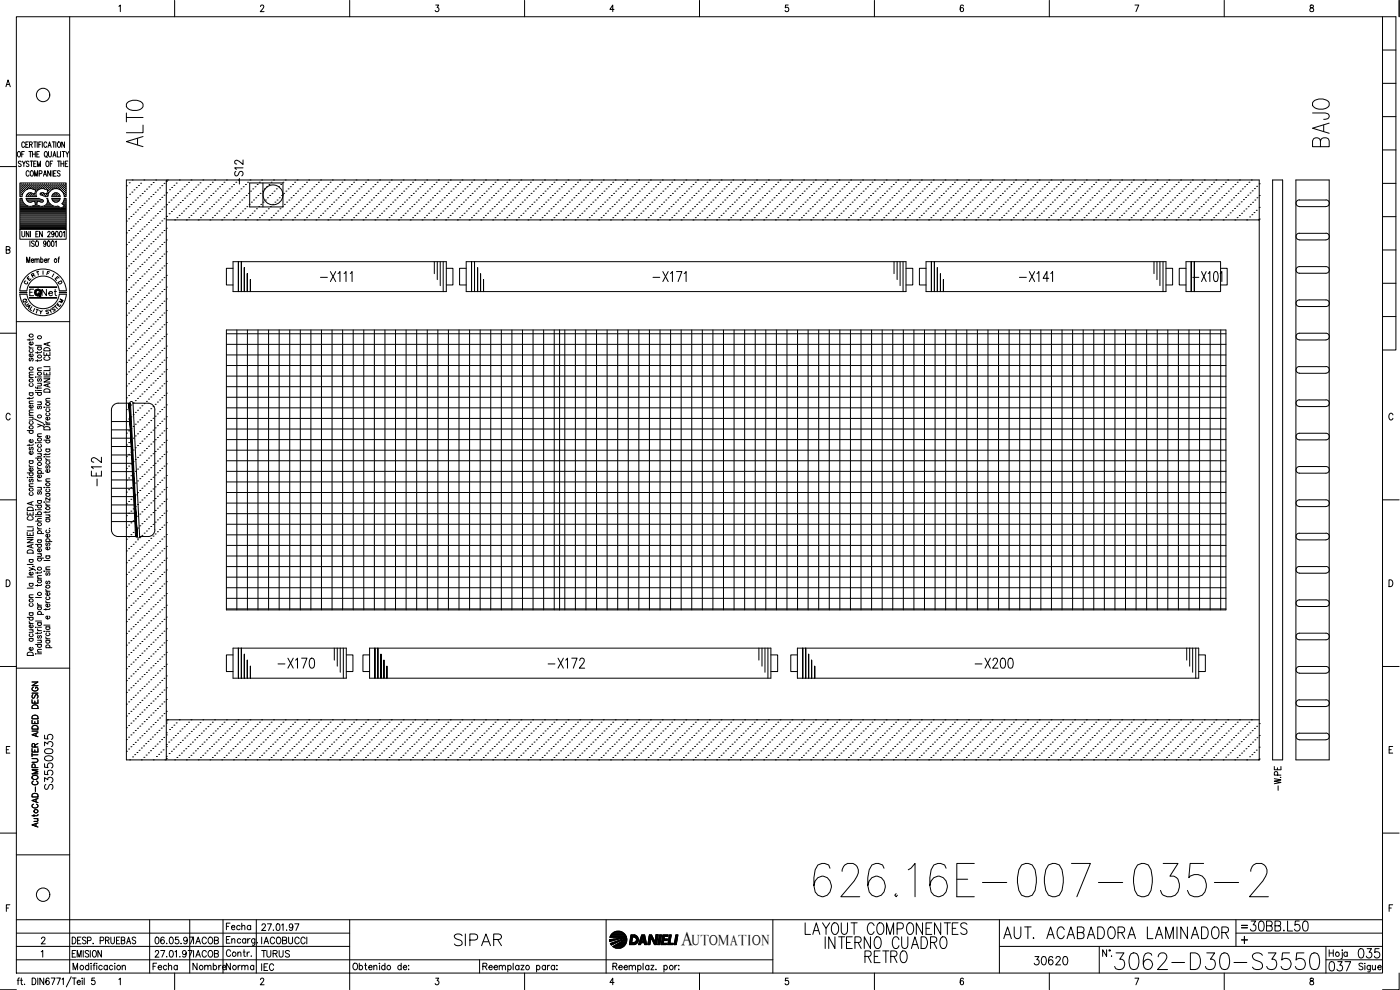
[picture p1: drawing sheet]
<svg xmlns="http://www.w3.org/2000/svg" width="420mm" height="297mm" viewBox="0 0 420 297" stroke-linecap="round" stroke-linejoin="round" font-family="sans-serif">
<defs><g id="words">
<text font-size="15" x="243.1" y="270.2">626.16E-007-035-2</text>
<g font-size="8.8">
<text x="43.7" y="45.2" transform="rotate(-90 43.7 45.2)">ALTO</text>
<text x="399.7" y="45.2" transform="rotate(-90 399.7 45.2)">BAJO</text>
<text x="333.4" y="292.1">3062-D30-S3550</text>
</g>
<g font-size="7.1">
<text x="240.2" y="281.5">LAYOUT COMPONENTES</text>
<text x="135.1" y="285">SIPAR</text>
<text x="246.6" y="285.7">INTERNO CUADRO</text>
<text x="299.9" y="282.9">AUT. ACABADORA LAMINADOR</text>
<text x="258.2" y="290">RETRO</text>
</g>
<g font-size="6.6">
<text x="194.7" y="85.7">-X171</text>
<text x="304.8" y="85.7">-X141</text>
<text x="31.4" y="147.1" transform="rotate(-90 31.4 147.1)">-E12</text>
<text x="82.2" y="201.8">-X170</text>
<text x="163.3" y="201.8">-X172</text>
<text x="291.4" y="201.8">-X200</text>
</g>
<g font-size="6.2">
<text x="16.9" y="238.1" transform="rotate(-90 16.9 238.1)">S3550035</text>
<text x="373.9" y="280.5">30BB.L50</text>
<text x="397.6" y="292.5">037</text>
<text x="406.4" y="288.6">035</text>
</g>
<text font-size="5.9" x="204.4" y="283.5">A</text>
<g font-size="5.7">
<text x="73.7" y="56.4" transform="rotate(-90 73.7 56.4)">-S12</text>
<text x="309" y="290.7">30620</text>
</g>
<text font-size="5.3" x="77.3" y="288.6">TURUS</text>
<g font-size="4.9">
<text x="11.3" y="90">Net</text>
<text x="385.2" y="238.5" transform="rotate(-90 385.2 238.5)">-W.PE</text>
<text x="66.7" y="280.1">Fecha</text>
<text x="44.8" y="292.1">Fecha</text>
<text x="56.8" y="292.1">Nombre</text>
<text x="66.7" y="292.1">Norma</text>
</g>
<text font-size="4.4" x="207.6" y="283.5">UTOMATION</text>
<g font-size="4">
<text x="12.7" y="83.6">F</text>
<text x="6" y="86.4">C</text>
<text x="7.1" y="85.4">E</text>
<text x="16.2" y="86.4">D</text>
<text x="5.6" y="92.1">Q</text>
<text x="6.3" y="92.8">U</text>
<text x="6.7" y="93.8">A</text>
<text x="16.6" y="92.1">M</text>
</g>
<text font-size="3.5" x="371.5" y="279.8">=</text>
</g></defs>
<!-- layer: CART -->
<g fill="none" stroke="#000" stroke-width=".3">
<path d="M9.6 216.1v1h1.8v-1M9.6 210v1h1.8v-1M9.6 204.6h1.8l-1.8 1.1h1.8M9.6 219.4h1.8M9.6 208h1.8M9.7 218a.97 .97 0 0 1 1.1-.3 .97 .97 0 0 1 .6 1.1h-1.8zM9.7 214.9a.95 .95 0 0 1 1.1-.3 .95 .95 0 0 1 .6 1.1h-1.8zM9.9 211.7a.94 .94 0 0 1 1.1-.1 .94 .94 0 0 1 .4 1h-1.8zM9.9 208.4l-.3 .4 .3 .7 .4-.2 .4-.8 .6 .1 .1 .5-.3 .4M10 206.2a.59 .59 0 0 0-.4 .7 .59 .59 0 0 0 .7 .4h.4a.58 .58 0 0 0 .7-.5 .58 .58 0 0 0-.7-.6v.4M10.5 210.3v.7M10.5 216.5v.6"/>
<path d="M11.4 219.8l-1.8 .7 1.8 .6M9.6 227.6h1.3l.5 .5-.3 .5-1.5 .1M9.6 224.6v1h1.8M9.6 226.5h1.8M9.6 225.9v1.1M9.7 238.3a.97 .97 0 0 1 1.1-.2 .97 .97 0 0 1 .6 1h-1.8zM9.7 232.9a.88 .88 0 0 1 1.1-.3 .88 .88 0 0 1 .5 1 .89 .89 0 0 1-1.1 .3 .89 .89 0 0 1-.5-1zM10 234.3a.59 .59 0 0 0-.4 .7 .59 .59 0 0 0 .7 .5h.4a.59 .59 0 0 0 .7-.5 .59 .59 0 0 0-.4-.7M10.5 224.1l-.1-.9h-.7l-.1 .9h1.8M10.5 230.3v-.9l-.7-.1-.2 1h1.8M10.8 239.8v.8M11.4 239.6l-1.8 .6 1.8 .6"/>
<path d="M11.4 231h-1.8l1.8 .5-1.8 .7h1.8M10 241.3a.59 .59 0 0 0-.4 .7 .59 .59 0 0 0 .7 .4h.4a.59 .59 0 0 0 .7-.4 .59 .59 0 0 0-.4-.7M10.2 245.6h1.2M10.2 244.4v.6M10.8 247.1v.8M11 245.6l.4 .4-.1 .4-1.1 .1M11.4 246.9l-1.8 .6 1.8 .6M11.4 244.4l-.4 .4h-1.4M373.5 281v2.1"/>
<circle cx="10.8" cy="243.4" r=".57"/>
</g>
<!-- layer: XR-FG100|CART -->
<g fill="none" stroke="#000" stroke-width=".3">
<path d="M4.9 5h410v287h-410zM20.9 5v287M35.7 1.9l.4-.4v2M52.4 .1v4.9M78.2 2l.3-.5 .5 .1 .2 .3-.3 .7-.8 .9h1.1M104.9 .1v4.9M130.8 1.5h.9l-.5 .8a.6 .6 0 0 1 .4 .9 .6 .6 0 0 1-1-.1M157.4 .1v4.9M184.3 2.8h-1.3l.9-1.3v2M209.9 .1v4.9M236.6 1.5h-.8l-.1 .9a.62 .62 0 0 1 .9-.1 .62 .62 0 0 1-.1 .9 .62 .62 0 0 1-.9-.1M262.4 .1v4.9"/>
<path d="M289.1 1.8l-.5-.3a1.17 1.17 0 0 0 .1 2 .56 .56 0 0 0 .6-.5 .56 .56 0 0 0-.5-.6 .56 .56 0 0 0-.6 .4M314.9 .1v4.9M340.6 1.5h1.2l-.9 2M367.4 .1v4.9M393.3 1.6v.6a.72 .72 0 0 1 .8 .4 .72 .72 0 0 1-.3 .9 .64 .64 0 0 1-.7-.7 .64 .64 0 0 1 .8-.5l.3-.3-.1-.4zM414.9 5h4v100h-4M414.9 15h4M419.9 .1v4.9M1.8 26l.6-2 .7 2M2 25.3h.8M414.9 35h4M414.9 25h4"/>
<path d="M0 50h4.9M4.9 40.5h16M5.5 45.5a.86 .86 0 0 1 .7 .8 .86 .86 0 0 1-.7 .8 1.14 1.14 0 0 1 0-1.6zM6.1 56.8h.1M6.1 56.2h.1M6.1 55.6h.1M6.1 57.5h.1M6.1 58.1h.1M6.1 58.7h.1M6.1 59.7h.4M6.3 57.1h.1M6.3 56.5h.1"/>
<path d="M6.3 55.9h.1M6.3 55.2h.1M6.3 57.8h.1M6.3 58.4h.1M6.3 48.6l-.2-.3-.6 .3v.3l.8 .6-.2 .5-.6-.2M6.3 55.1v.2M6.3 55.8v.2M6.3 56.4v.2M6.3 57.1v.1M6.3 57.7v.2M6.3 58.3v.2M6.5 46.3h.5"/>
<path d="M6.6 59.5h-.6v9.3h13.9v-9.3h-.6M6.6 56.8h.2M6.6 56.2h.2M6.6 55.6h.2M6.6 57.5h.2M6.6 58.1h.1M6.6 59.5l.2 .7M6.7 48.3l.5 .8 .4-.8M6.7 55.5v.2M6.7 56.1v.2M6.7 56.8v.1M6.7 57.4v.2"/>
<path d="M6.7 58v.2M6.8 58.2l-.2 .8h-.6v-4.1h13.9v4.1h-.6a2.47 2.47 0 0 0-2.5-2.4 2.47 2.47 0 0 0-2.5 2.4M6.9 57.1h.2M6.9 56.5h.2M6.9 55.9h.2M6.9 55.2h.2M7 55.1v.2M7 55.8v.2M7 56.4v.2M7 57.1v.1M7.2 49.1v.9M7.2 56.8h.2"/>
<path d="M7.2 56.2h.2M7.2 55.6h.2M7.3 45.5h-.8v1.6M7.3 55.5v.2M7.3 56.1v.2M7.3 56.8v.1M7.4 43a.47 .47 0 0 0-.6-.4 .47 .47 0 0 0-.3 .6v.4a.47 .47 0 0 0 .3 .6 .47 .47 0 0 0 .6-.4M7.5 56.5h.2M7.5 55.9h.2M7.5 55.2h.2M7.6 55.1v.2M7.6 55.8v.2"/>
<path d="M7.6 56.4v.2M7.7 43.4h.5M7.8 59h3.2M7.8 59.5h3.7M7.9 59.5l.2 .7 .5 .4M7.9 56.8h.1M7.9 56.2h.1M7.9 55.6h.1M8 55.5v.2M8 56.1v.2M8 56.8h.1M8 59.7h3.6"/>
<path d="M8 58.7h.1M8.1 56.8l1.2-.2 1.5 .5-.4 1.1-1-.3M8.2 56.8l-.9 .6-.5 .8M8.2 56.5h.1M8.2 55.9h.1M8.2 55.2h.1M8.2 58.4h.1M8.3 55.1v.2M8.3 55.8v.2M8.3 56.4v.2M8.3 58.3v.2M8.5 42.6h-.8v1.6h.8"/>
<path d="M8.5 56.2h.2M8.5 55.6h.2M8.5 58.7h.2M8.6 58.1h.1M8.6 55.5v.2M8.6 56.1v.2M8.6 58.1v.1M8.6 58.7v.1M8.7 48.6a.41 .41 0 0 0-.7-.2 .41 .41 0 0 0 .1 .7l.5 .2a.43 .43 0 0 1-.1 .6 .43 .43 0 0 1-.6-.1M8.7 45.5h.8M8.7 51.6a.47 .47 0 0 0-.6-.4 .47 .47 0 0 0-.3 .6v.4a.47 .47 0 0 0 .3 .7 .47 .47 0 0 0 .6-.4M8.8 56.5h.2"/>
<path d="M8.8 55.9h.2M8.8 55.2h.2M8.8 58.4h.2M8.8 43.4l.8-.1v-.6l-.8-.1v1.6M8.9 55.1v.2M8.9 55.8v.2M8.9 56.4v.1M8.9 58.3v.2M9.1 48.3h.8M9.1 45.5v1.6M9.1 56.2h.2M9.1 55.6h.2"/>
<path d="M9.1 58.1h.2M9.1 58.7h.2M9.2 55.5v.2M9.2 56.1v.2M9.2 58v.2M9.2 58.7v.1M9.3 43.4l.4 .8M9.3 51.3l.1-.1a.86 .86 0 0 1 .7 .8 .86 .86 0 0 1-.7 .9 1.09 1.09 0 0 1-.1-1.6zM9.4 57.9l-.9 .1-.6 1M9.4 56.5h.2M9.4 55.9h.2M9.4 55.2h.2"/>
<path d="M9.4 58.4h.2M9.4 48.3v1.7M9.5 55.1v.2M9.5 55.8v.2M9.5 56.4v.1M9.5 58.3v.2M9.7 46.3h.9M9.7 45.5v1.6M9.8 56.2h.1M9.8 55.6h.1M9.8 58.7h.1M9.9 55.5v.2"/>
<path d="M9.9 56.1v.2M9.9 58.2h.1M9.9 58.7v.1M10.1 56.5h.1M10.1 55.9h.1M10.1 55.2h.1M10.1 58.4h.1M10.1 49.1h.5M10.1 42.6h.8M10.2 55.1v.2M10.2 55.8v.2M10.2 56.4v.2"/>
<path d="M10.2 58.3v.2M10.4 52.9v-1.7l.4 1.7 .5-1.7v1.7M10.4 56.8h.2M10.4 56.2h.2M10.4 55.6h.2M10.4 58.7h.2M10.5 42.6v1.6M10.5 55.5v.2M10.5 56.1v.2M10.5 56.8h.1M10.5 58.7v.1M10.5 58.1h.1"/>
<path d="M10.6 45.5v1.6M10.7 56.5h.2M10.7 55.9h.2M10.7 55.2h.2M10.8 55.1v.2M10.8 55.8v.2M10.8 56.4v.2M10.8 57.1h.1M10.9 48.3h-.8v1.7h.8M11 56.8h.2M11 56.2h.2M11 55.6h.2"/>
<path d="M11 46.3h.5M11.1 55.5v.2M11.1 56.1v.2M11.1 56.8v.1M11.2 42.6v1.6M11.2 50v-1.7l.5 1.7 .4-1.7v1.7M11.3 56.5h.2M11.3 55.9h.2M11.3 55.2h.2M11.4 55.1v.2M11.4 55.8v.2M11.4 56.4v.2"/>
<path d="M11.6 59.5l.2 .1M11.6 43.4h.5M11.7 56.2h.2M11.7 55.6h.2M11.8 59.6l1.1 .4 .1 .5-.3 .1M11.8 52.1l.7-.1v-.7l-.7-.1v1.7M11.8 55.5v.2M11.8 56.1v.2M11.8 45.5h-.8v1.6h.8M12 56.5h.1M12 55.9h.1M12 55.2h.1"/>
<path d="M12.1 55.1v.2M12.1 55.8v.2M12.1 56.4v.2M12.1 58v.4l1 .4M12.3 56.2h.2M12.3 55.6h.2M12.3 58.1h.2M12.4 42.6h-.8v1.6M12.4 55.5v.2M12.4 56.1v.2M12.4 58v.2M12.6 56.5h.2"/>
<path d="M12.6 55.9h.2M12.6 55.2h.2M12.6 58.4h.2M12.7 42.6v1.6M12.7 55.1v.2M12.7 55.8v.2M12.7 56.4v.1M12.7 58.3v.2M13 56.2h.1M13 55.6h.1M13 58.1h.1M13 57.9l1 .3 .4-1.1-1-.3a1.73 1.73 0 0 0-2 .2 1.73 1.73 0 0 0-.4 2"/>
<path d="M13 52.9l.5-1.7 .5 1.7M13 55.5v.2M13 56.1v.2M13 58v.2M13.1 57.9l-1 .1M13.2 58.8l1.1 .2M13.2 52.3h.6M13.3 56.5h.1M13.3 55.9h.1M13.3 55.2h.1M13.3 58.4h.1M13.3 55.1v.2"/>
<path d="M13.3 55.8v.2M13.3 56.4v.2M13.3 58.3v.2M13.5 45.5h.1a.86 .86 0 0 1 .6 .8 .86 .86 0 0 1-.6 .8 1.2 1.2 0 0 1-.1-1.6zM13.6 56.2h.2M13.6 55.6h.2M13.6 58.7h.2M13.7 55.5v.2M13.7 56.1v.2M13.7 58.7v.1M13.8 46.8l.4 .5M13.9 56.5h.2"/>
<path d="M13.9 55.9h.2M13.9 55.2h.2M13.9 58.4h.2M14 48.4l.1-.1a.86 .86 0 0 1 .6 .9 .86 .86 0 0 1-.6 .8 1.2 1.2 0 0 1-.1-1.6zM14 55.1v.2M14 55.8v.2M14 56.4v.2M14 58.3v.2M14.1 43a.47 .47 0 0 0-.6-.4 .47 .47 0 0 0-.3 .6v.4a.47 .47 0 0 0 .3 .6 .47 .47 0 0 0 .6-.4M14.1 59.5h.2M14.1 59.5a1.59 1.59 0 0 1-1.3 2.4M14.2 58.7h.1"/>
<path d="M14.2 56.8h.2M14.2 56.2h.2M14.2 55.6h.2M14.2 58.1h.2M14.3 55.5v.2M14.3 56.1v.2M14.3 56.8v.1M14.3 58v.2M14.3 59.5l.4 1.2 1.2 1M14.4 57.5h.1M14.4 44.2l.5-1.6 .5 1.6M14.5 57.1h.2"/>
<path d="M14.5 56.5h.2M14.5 55.9h.2M14.5 55.2h.2M14.5 57.8h.1M14.6 45.5v1.1l.3 .5 .5-.3v-1.3M14.6 43.7h.6M14.6 55.1v.2M14.6 55.8v.2M14.6 56.4v.2M14.6 57.1v.1M14.6 57.7h.1M14.9 56.8h.1"/>
<path d="M14.9 56.2h.1M14.9 55.6h.1M14.9 55.5v.2M14.9 56.1v.2M14.9 56.8v.1M15.1 49.1h.4M15.2 51.2v1.7l-.9-1.7v1.7M15.2 56.5h.1M15.2 55.9h.1M15.2 55.2h.1M15.2 55.1v.2M15.2 55.8v.2"/>
<path d="M15.2 56.4v.2M15.5 56.2h.2M15.5 55.6h.2M15.5 59.5h2.5M15.6 59.5l.2 .7 .6 .4M15.6 56.8h-.1M15.6 55.5v.2M15.6 56.1v.2M15.6 51.2v1.7M15.7 59.7h2.2M15.7 42.6h.8M15.8 56.5h.2"/>
<path d="M15.8 55.9h.2M15.8 55.2h.2M15.8 48.3h-.7v1.7M15.9 47.1l.4-1.6 .5 1.6M15.9 55.1v.2M15.9 55.8v.2M15.9 56.4v.2M16 58.4l-.1 .1M16 46.6h.6M16.1 52h.5M16.1 56.2h.2M16.1 55.6h.2"/>
<path d="M16.1 58.7h.2M16.1 42.6v1.6M16.2 55.5v.2M16.2 56.1v.2M16.2 58.1v.1M16.2 58.7v.1M16.3 58.1h.1M16.3 57.9l1.1 .1 .7 1M16.4 57.9l-.6 .5-.2 .6h2.4M16.4 56.5h.2M16.4 55.9h.2M16.4 55.2h.2"/>
<path d="M16.4 58.4h.2M16.5 55.1v.2M16.5 55.8v.2M16.5 56.4v.1M16.5 58.3v.2M16.8 56.2h.1M16.8 55.6h.1M16.8 58.1h.1M16.8 58.7h.1M16.8 42.6v1.6M16.8 51.2h-.7v1.7h.7M16.8 55.5v.2"/>
<path d="M16.8 56.1v.2M16.8 58v.2M16.8 58.7v.1M17.1 56.5h.1M17.1 55.9h.1M17.1 55.2h.1M17.1 58.4h.1M17.1 55.1v.2M17.1 55.8v.2M17.1 56.4v.1M17.1 58.3v.2M17.2 45.5v1.6h.7"/>
<path d="M17.2 48.3h.9M17.4 56.2h.2M17.4 55.6h.2M17.4 58.7h.2M17.5 55.5v.2M17.5 56.1v.2M17.5 58.7v.1M17.6 42.6a.86 .86 0 0 1 .6 .8 .86 .86 0 0 1-.6 .8 1.14 1.14 0 0 1 0-1.6zM17.7 48.3v1.7M17.7 56.5h.2M17.7 55.9h.2M17.7 55.2h.2"/>
<path d="M17.8 55.1v.2M17.8 55.8v.2M17.8 56.4v.2M18 51.5l-.3-.3-.5 .3 .1 .3 .6 .3 .1 .5-.3 .3-.5-.3M18 56.8h.2M18 56.2h.2M18 55.6h.2M18.1 59.5l-.3 .7-.5 .4M18.1 55.5v.2M18.1 56.1v.2M18.1 56.8v.1M18.2 45.5v1.6"/>
<path d="M18.3 49.1h.8M18.3 48.3v1.7M18.3 56.5h.2M18.3 55.9h.2M18.3 55.2h.2M18.4 57.1h.1M18.4 55.1v.2M18.4 55.8v.2M18.4 56.4v.2M18.6 45.5h.9M18.7 56.8h.1M18.7 56.2h.1"/>
<path d="M18.7 55.6h.1M18.8 57.4v.1M18.8 55.5v.2M18.8 56.1v.2M18.8 56.8v.1M19 57.1h.1M19 56.5h.1M19 55.9h.1M19 55.2h.1M19 57.8h.1M19 45.5v1.6M19 55.1v.2"/>
<path d="M19 55.8v.2M19 56.4v.2M19 57.1v.1M19 57.7v.2M19.1 48.3v1.7M19.3 59.5l-.2 .8-.5 .8M19.3 56.8h.2M19.3 56.2h.2M19.3 55.6h.2M19.3 57.5h.2M19.3 58.1h.2M19.3 42.6v1.6l-.8-1.6v1.6"/>
<path d="M19.3 58.7h.2M19.3 59.7h.5M19.4 55.5v.2M19.4 56.1v.2M19.4 56.8v.1M19.4 57.4v.2M19.4 58v.2M19.4 58.7v.1M19.6 57.1h.2M19.6 56.5h.2M19.6 55.9h.2M19.6 55.2h.2"/>
<path d="M19.6 57.8h.2M19.6 58.4h.2M19.6 49.1h.5M19.7 55.1v.2M19.7 55.8v.2M19.7 56.4v.2M19.7 57.1v.1M19.7 57.7v.2M19.7 58.3v.2M19.7 45.5l.5 .8 .5-.8M20.2 46.3v.8M20.4 48.3h-.8v1.7h.8"/>
<path d="M414.9 55h4M414.9 45h4M1.9 75l.9-.1 .1-.7-1-.2v2l1-.2v-.7l-.3-.1M6 68.8v3h13.9v-3M6.1 64.5h13.7M6.1 64.1h13.7M6.1 63.8h13.7M6.1 63.5h13.7M6.1 63.2h13.7M6.1 62.9h13.7M6.1 62.6h12M6.1 62.2h11.7"/>
<path d="M6.1 61.9h2.3M6.1 61.6h1.6M6.1 61.3h1.2M6.1 60.9h.9M6.1 60.6h.7M6.1 60.3h.6M6.1 60h.5M6.1 64.8h13.7M6.1 65.1h13.7M6.1 65.4h13.7M6.1 65.7h13.7M6.1 66h13.7"/>
<path d="M6.1 66.4h13.7M6.1 66.7h13.7M6.1 67h13.7M6.1 67.3h13.7M6.1 67.6h13.7M6.1 67.9h13.7M6.1 68.3h13.7M6.1 68.6h13.7M6.6 69.4v1.5l.3 .2 .5-.5v-1.2M6.8 60.3l.5 .8 .9 .6M8 78.8v-1.7l.5 1.7 .4-1.7v1.7M8.1 60h4.5"/>
<path d="M8.4 60.3h1.6M8.6 60.6l.7 .1 1.1-.4 .3 1.2-1.4 .4-1.2-.2M8.7 69.4v1.7l-.8-1.7v1.7M9 72.3v1.6M9.1 69.4v1.7M9.4 78.1h.7l-.1-.4a.5 .5 0 0 0-.6 .5 .5 .5 0 0 0 .6 .5l.1-.2M9.8 61.9h2.1M10.3 72.5l-.3-.2-.6 .2 .2 .4 .6 .4 .1 .4-.3 .2-.6-.2M10.5 78l.1-.3h.4l.1 1.1M10.5 77.7v1.1M10.5 60.3h.7M10.6 60.6h.5"/>
<path d="M10.6 60.9h.4M10.7 61.6h.3M10.7 61.3h.2M10.8 70.2h.4M10.9 72.4l.1-.1a.86 .86 0 0 1 .6 .8 .86 .86 0 0 1-.6 .8 1.14 1.14 0 0 1-.1-1.5zM11.1 78l.2-.3h.4l.1 1.1M11.5 69.4h-.7v1.7h.7M11.6 60.3h1.3M12.2 77.9l.2-.2a.49 .49 0 0 1 .5 .5 .49 .49 0 0 1-.5 .5l-.2-.2M12.2 77.1v1.7M12.6 60.7l-1.3-.4-.3 1.2 1.8 .4M12.7 69.4v1.7l-.8-1.7v1.7"/>
<path d="M13.2 61.9h2.8M13.3 78.1h.8l-.2-.4a.5 .5 0 0 0-.6 .5 .5 .5 0 0 0 .6 .5l.2-.2M13.8 61.6h1.6M13.8 72.8l-.2 .5a.46 .46 0 0 1-.6-.5 .46 .46 0 0 1 .6-.4l.2 1.2-.3 .3-.4-.2M14.1 61.3h.9M14.2 60.9h.5M14.3 60.6h.2M14.4 69.8l.2-.4 .5 .4-.8 1.3h.8M14.4 60.3h.1M14.4 72.4a.81 .81 0 0 1 .8 .6 .81 .81 0 0 1-.5 .9l-.4-.3zM14.4 77.7v1.1M14.9 77.7h-.3l-.2 .4"/>
<path d="M15.6 72.4l.1-.1a.96 .96 0 0 1 0 1.6l-.3-.6zM15.8 60h1.9M15.8 61.7l.7 .2a1.45 1.45 0 0 1 1.7 .6l1.1-.6M16.1 60.3h1.4M16.2 70l-.2 .4a.46 .46 0 0 1-.5-.5 .46 .46 0 0 1 .5-.4l.2 1.3-.3 .3-.4-.2M16.3 60.6h1M16.6 72.6l.3-.3v1.6M16.8 69.5a.81 .81 0 0 1 .8 .7 .81 .81 0 0 1-.5 .9l-.3-.1-.2-.6zM17.4 77.7h.4M17.9 77.1l-.3 .3v1.4M18 69.5l.2-.1a.96 .96 0 0 1 0 1.7l-.4-.7zM18.3 62.6h1.5"/>
<path d="M18.6 61.1l.7 .7M18.8 60.9h1M18.9 62.2h.9M18.9 61.3h.9M19 69.8l.3-.4v1.7M19 60.6h.8M19.2 60.3h.6M19.2 61.6h.6M19.3 60h.5M19.5 61.9h.3M414.9 75h4M414.9 65h4"/>
<path d="M0 100h4.9M4.9 96.5h16M5.9 88.2a7 7 0 0 0 7 6.5 7 7 0 0 0 7-6.5M5.9 87.2a7 7 0 0 1 7-6.5 7 7 0 0 1 7 6.5M8.1 88.2a4.9 4.9 0 0 0 4.8 4.4 4.9 4.9 0 0 0 4.9-4.4M8.1 87.2a4.9 4.9 0 0 1 4.8-4.4 4.9 4.9 0 0 1 4.9 4.4M8.8 89.3h8.2M8.8 89.4h8.2M8.8 86.3h8.2M8.8 86.1h8.2M8.9 89.4h8M8.9 86.2h8"/>
<path d="M10.1 86.8h-1.2v1.9M10.9 92.8l.7 .2M11.9 93.1l.3 .5 .5-.4M12.2 93.6v.6M14.4 93.2l-.3-.2-.4 .3 .8 .3 .1 .3-.4 .2-.3-.1M15.2 93.2l.2 .6M15.3 92.7l-.1 .5-.6-.3M414.9 95h4M414.9 85h4M8.8 103.9v.3l.5 .2M8.8 101.7v.5M8.8 119.2v.5"/>
<path d="M8.8 117.8h1.1M8.8 113.3h1.1M8.8 104.4h1.1M9 117.8a.51 .51 0 0 0 0 .8 .51 .51 0 0 0 .7 0 .51 .51 0 0 0 0-.8M9 115.1a.49 .49 0 0 0 0 .7 .49 .49 0 0 0 .7 0 .49 .49 0 0 0 0-.7M9 107.5l-.2 .3 .2 .5 .4-.7h.5v.4l-.2 .3M9 104.9a.49 .49 0 0 0 0 .7 .49 .49 0 0 0 .7 0 .49 .49 0 0 0 0-.7M9.7 106.2a.51 .51 0 0 1 0 .7 .51 .51 0 0 1-.7 0 .51 .51 0 0 1-.1-.7h.4v.8M9.7 102.6a.5 .5 0 0 1 .1 .7 .5 .5 0 0 1-.8 0 .5 .5 0 0 1 .1-.7h.2v.9M9.9 119.2l-.3 .3h-1.4M9.9 112.5h-1.1v.4l.3 .4M9.9 111.7h-1.1v.4l.3 .4"/>
<path d="M9.9 101.6l-.3 .4h-1.4M10.7 117.2h.1zM10.7 116.1l.1 .3h1.6M10.7 117.8h1.7M10.7 103.6h1.7M10.8 113v.2zM11.3 113.1h1.1M11.3 105.5v.5M11.3 107.9v.5M11.3 116.1v.6M11.3 117.2h1.1M11.3 115h1.1"/>
<path d="M11.3 111.2h1.1M11.3 104.1h1.1M11.5 117.8a.51 .51 0 0 0 0 .7 .51 .51 0 0 0 .7 0 .51 .51 0 0 0 0-.7M11.5 113.6l-.2 .3 .2 .5 .4-.7h.5v.4l-.2 .3M11.5 104.1a.51 .51 0 0 0 0 .8 .51 .51 0 0 0 .7 0 .51 .51 0 0 0 0-.8M12.1 115l.3 .3v.4l-1.1 .1M12.4 110.4l-1.1 .1v.4l.3 .3M12.4 107.9l-.3 .3h-1.4M12.4 105.4l-.3 .4h-1.4M13.2 113.7h1.8l-1.8 .9h1.8M13.2 111.6v.9h1.8v-.9M13.2 105.7v.9h1.8v-.9"/>
<path d="M13.2 113.1h1.8M13.2 110h1.8M13.3 117a.99 .99 0 0 1 1.1-.3 .99 .99 0 0 1 .6 1h-1.8zM13.3 104.6a.99 .99 0 0 1 1.1-.3 .99 .99 0 0 1 .6 1h-1.8zM13.6 107a.54 .54 0 0 0-.4 .7 .54 .54 0 0 0 .6 .4h.5a.55 .55 0 0 0 .7-.4 .55 .55 0 0 0-.5-.7M14 106.1v.5M14 112v.5M14.4 102.9v.7M14.4 115.3v.7M15 119.5l-1.2 .1v.4l.3 .3M15 115l-1.8 .6 1.8 .6M15 110.3v.9h-1.8"/>
<path d="M15 102.7l-1.8 .5 1.8 .6M3 124.5a.63 .63 0 0 0-.7-.5 .63 .63 0 0 0-.5 .7v.6a.63 .63 0 0 0 .5 .7 .63 .63 0 0 0 .7-.5M8.2 129.2h1.7M8.8 139.5v.4l.5 .2M8.8 138.2h1.1M8.8 133.3v.5M8.8 125.2h1.1M8.8 124.6h1.1M8.8 121.1h1.1M9 138.2a.49 .49 0 0 0 0 .8 .49 .49 0 0 0 .7 0 .49 .49 0 0 0 0-.8M9 134.2l-.2 .3 .2 .5 .4-.7h.5v.4l-.2 .3M9 129.2a.51 .51 0 0 0 0 .7 .51 .51 0 0 0 .7 0 .51 .51 0 0 0 0-.7"/>
<path d="M9 126.4a.51 .51 0 0 0 0 .8 .51 .51 0 0 0 .7 0 .51 .51 0 0 0 0-.8M9.6 125.2l.3 .3v.4l-1.1 .1M9.7 135.5a.5 .5 0 0 1 .1 .7 .5 .5 0 0 1-.8 0 .5 .5 0 0 1 .1-.7h.2v.8M9.7 131.9a.5 .5 0 0 1 .1 .7 .5 .5 0 0 1-.8 0 .5 .5 0 0 1 .1-.7h.2v.9M9.7 121.6a.51 .51 0 0 1 0 .7 .51 .51 0 0 1-.7 0 .51 .51 0 0 1-.1-.7h.4v.8M9.9 133.2l-.3 .4h-1.4M9.9 123.8l-1.1 .1v.3l.3 .4M9.9 123l-1.1 .1v.4l.3 .3M9.9 120.3l-1.1 .1v.4l.3 .3M10.3 125.7l2.8 1.3M10.7 132.8h.1zM10.7 137.4h1.7"/>
<path d="M11.3 127.2l1.1 .5-1.1 .4M11.3 136.1h1.1M11.3 132.8h1.1M11.3 131h1.1M11.3 120.6h1.1M11.5 137.4a.51 .51 0 0 0 0 .8 .51 .51 0 0 0 .7 0 .51 .51 0 0 0 0-.8M11.5 134.6a.51 .51 0 0 0 0 .8 .51 .51 0 0 0 .7 0 .51 .51 0 0 0 0-.8M11.5 133.4l-.2 .1a.52 .52 0 0 0 .6 .7 .52 .52 0 0 0 .3-.8M11.5 121.9l-.2 .2 .2 .6 .4-.8h.5v.5l-.2 .3M12.1 136.1l.3 .4v.3l-1.1 .1M12.1 120.6l.3 .4v.4h-1.1M12.4 130.2h-1.1v.4l.3 .4"/>
<path d="M12.4 127.7l.6 .2 .1 .3M13.2 127.4h.1zM13.2 132.1h1.8M13.3 137.1h.1M13.3 128.3a1.02 1.02 0 0 1 1.1-.3 1.02 1.02 0 0 1 .6 1h-1.8zM13.3 122.1v.1zM13.8 137.5v.3l.5 .2M13.8 126.4v.3l.5 .2M13.8 136.1v.5M13.8 138h1.2M13.8 137.1h1.2M13.8 134.7h1.2"/>
<path d="M13.8 127.4h1.2M13.8 126.9h1.2M13.8 122.2h1.2M13.8 120.3h1.2M14 139.7l-.2 .3v.4h.4l.2-.6 .3-.1 .3 .3-.3 .5M14 138.5l-.2 .1a.54 .54 0 0 0 .6 .7 .54 .54 0 0 0 .5-.7l-.2-.1M14 134.7l-.2 .2a.54 .54 0 0 0 .6 .7 .54 .54 0 0 0 .5-.7l-.2-.2M14 132.1l-.2 .1a.54 .54 0 0 0 .6 .7 .54 .54 0 0 0 .5-.7l-.2-.1M14 123.9a.51 .51 0 0 0 .3 .8 .51 .51 0 0 0 .6-.6l-.2-.2M14 122.6a.51 .51 0 0 0 .3 .9 .51 .51 0 0 0 .6-.7l-.2-.2M14.7 130.7a.56 .56 0 0 1-.2 .9 .56 .56 0 0 1-.7-.6l.5-.3v.9M14.7 125.2l.2 .1a.52 .52 0 0 1-.6 .7 .52 .52 0 0 1-.4-.7l.4-.1v.8"/>
<path d="M15 136l-.1 .3h-1.7M418 124.5a.63 .63 0 0 0-.7-.5 .63 .63 0 0 0-.5 .7v.6a.63 .63 0 0 0 .5 .7 .63 .63 0 0 0 .7-.5M0 150h4.9M8.2 159.7v1h1.7v-1M8.2 153.6v.9h1.7v-.9M8.2 143.3h.1zM8.2 158.1h1.7M8.2 141.9h1.7M8.3 152.4a.99 .99 0 0 1 1.1-.2 .99 .99 0 0 1 .5 1h-1.7zM8.6 155a.54 .54 0 0 0-.4 .7 .54 .54 0 0 0 .6 .4h.5a.54 .54 0 0 0 .6-.4 .54 .54 0 0 0-.4-.7M8.8 146h1.1M8.8 143.3h1.1"/>
<path d="M8.8 140.1h1.1M9 147.8a.51 .51 0 0 0 0 .7 .51 .51 0 0 0 .7 0 .51 .51 0 0 0 0-.7M9 143.8l-.2 .3 .2 .5 .4-.8h.5v.5l-.2 .3M9 141.9a.51 .51 0 0 0 0 .7 .51 .51 0 0 0 .7 0 .51 .51 0 0 0 0-.7M9 154v.5M9.4 150.7v.7M9.7 140.5a.5 .5 0 0 1 .1 .7 .5 .5 0 0 1-.8 0 .5 .5 0 0 1 .1-.7h.2v.9M9.9 158.4v.9h-1.7M9.9 150.5l-1.7 .6 1.7 .5M9.9 145.1l-1.1 .1v.4l.3 .4M10.7 154.9h.1zM10.7 152.9h.1z"/>
<path d="M10.7 151.6h1.7M10.7 156.4h1.7M10.7 154.4h1.7M11.3 158.1v.4l.5 .2M11.3 143.7v.3l.5 .3M11.3 140.1v.3l.5 .3M11.3 146.2h1.1M11.3 158.7h1.1M11.3 154.9h1.1M11.3 152.9h1.1M11.3 150.2h1.1M11.3 144.3h1.1"/>
<path d="M11.3 142h1.8M11.3 140.7h1.1M11.5 154.4a.51 .51 0 0 1 0-.7 .51 .51 0 0 1 .7 0 .51 .51 0 0 1 0 .7M11.5 151.6a.49 .49 0 0 0 0 .7 .49 .49 0 0 0 .7 0 .49 .49 0 0 0 0-.7M11.5 150.2a.51 .51 0 0 0 0 .7 .51 .51 0 0 0 .7 0 .51 .51 0 0 0 0-.7M11.5 147.5l-.2 .3v.4h.4l.2-.6 .3-.1 .2 .3-.2 .5M11.5 142a.49 .49 0 0 1 0-.7 .49 .49 0 0 1 .7 0 .49 .49 0 0 1 0 .7M12.1 146.2l.3 .4v.4l-1.1 .1M12.2 142.5a.51 .51 0 0 1 0 .7 .51 .51 0 0 1-.7 0 .51 .51 0 0 1-.1-.7h.4v.8M12.4 155.6h-1.1v.4l.3 .4M13.2 150.6h.1zM13.2 146.2h.1z"/>
<path d="M13.8 151v.4l.5 .2M13.8 153.4v.5M13.8 155.7h1.2M13.8 154.5h1.2M13.8 151.6h1.2M13.8 150.6h1.2M13.8 148.1h1.2M13.8 146.2h1.2M13.8 144.4h1.2M13.8 152.2a.54 .54 0 0 1 .8-.2 .54 .54 0 0 1 .1 .9h-.7l-.2-.3zM13.8 145.1a.54 .54 0 0 1 .8-.2 .54 .54 0 0 1 .1 .8h-.7l-.2-.3zM14 159a.51 .51 0 0 0 .3 .9 .51 .51 0 0 0 .6-.7l-.2-.2"/>
<path d="M14 155.7a.51 .51 0 0 0 .3 .9 .51 .51 0 0 0 .6-.7l-.2-.2M14 148.1a.51 .51 0 0 0 .3 .8 .51 .51 0 0 0 .6-.7l-.2-.1M14 146.8l-.2 .1a.54 .54 0 0 0 .6 .7 .54 .54 0 0 0 .5-.7l-.2-.1M14.6 154.5l.4 .3-.1 .4-1.1 .1M14.7 140.9l.2 .1a.52 .52 0 0 1-.5 .8 .52 .52 0 0 1-.5-.8l.4-.1v.9M14.9 158.5l.1 .1h-.2M15 153.4l-.1 .3h-1.7M15 149.3v.8l-1.2-.8v.8M15 143.7h-1.2v.4l.3 .3M414.9 150h5M1.9 174a1.03 1.03 0 0 1 1.1 1 1.03 1.03 0 0 1-1.1 1zM8.2 161.8h1.7l-1.7 1h1.7"/>
<path d="M8.2 176.5h1.7M8.2 173.1h1.7M8.2 169.4h1.7M8.2 161.3h1.7M8.3 165.3a.96 .96 0 0 1 1.1-.3 .96 .96 0 0 1 .5 1h-1.7zM8.8 170.3l1.1 .4-1.1 .5M8.8 179.3h1.1M8.8 175h1.1M8.8 167.9h1.1M9 175a.51 .51 0 0 0 0 .8 .51 .51 0 0 0 .7 0 .51 .51 0 0 0 0-.8M9 167.9a.51 .51 0 0 0 0 .7 .51 .51 0 0 0 .7 0 .51 .51 0 0 0 0-.7M9 160.1v.6"/>
<path d="M9.4 163.5v.7M9.7 171.7a.51 .51 0 0 1 0 .7 .51 .51 0 0 1-.7 0 .51 .51 0 0 1-.1-.7h.4v.8M9.9 169.9v.2v-.2l.4 .2M9.9 178.5h-1.1v.4l.3 .4M9.9 170.7l.7 .3v.2M9.9 163.3l-1.7 .6 1.7 .6M10.7 179.3h1.7M10.7 163.4h1.7M11.3 171.6v.5M11.3 175.4v.5M11.3 174h1.1M11.3 173.5h1.1"/>
<path d="M11.3 167.5h1.8M11.3 166.1h1.1M11.3 162h1.1M11.3 160.1h1.8M11.5 174a.49 .49 0 0 0 0 .7 .49 .49 0 0 0 .7 0 .49 .49 0 0 0 0-.7M11.5 167.5a.51 .51 0 0 0 0 .7 .51 .51 0 0 0 .7 0 .51 .51 0 0 0 0-.7M11.5 163.4a.51 .51 0 0 0 0 .7 .51 .51 0 0 0 .7 0 .51 .51 0 0 0 0-.7M11.5 162a.49 .49 0 0 0 0 .7 .49 .49 0 0 0 .7 0 .49 .49 0 0 0 0-.7M11.5 160.1a.51 .51 0 0 1 0-.7 .51 .51 0 0 1 .7 0 .51 .51 0 0 1 0 .7M12.1 166.1l.3 .4v.4h-1.1M12.2 164.7a.51 .51 0 0 1 0 .7 .51 .51 0 0 1-.7 .1 .51 .51 0 0 1-.1-.8h.4v.9M12.4 175.3v.3l-1.7 .1"/>
<path d="M12.4 172.7h-1.1v.4l.3 .4M12.4 171.5l-.3 .4h-1.4M13.2 171.4h.1zM13.2 168.2h1.8M13.8 176.8v.4l.5 .2M13.8 177.4h1.2M13.8 171.4h1.2M13.8 170.8h1.2M13.8 166.8h1.2M13.8 162.5h1.8M13.8 175.8a.53 .53 0 0 1 .8-.2 .53 .53 0 0 1 .1 .8h-.7l-.2-.3zM14 179.1a.57 .57 0 0 0 .3 .9 .57 .57 0 0 0 .7-.6l-.3-.3"/>
<path d="M14 174.4l-.2 .3v.4h.4l.2-.7h.3l.3 .3-.3 .5M14 171.9l-.2 .2 .2 .5 .4-.7h.5l.1 .4-.3 .3M14 166.8l-.2 .1a.54 .54 0 0 0 .6 .7 .54 .54 0 0 0 .5-.7l-.2-.1M14 162.9l-.2 .3 .2 .5 .4-.7h.5l.1 .4-.3 .3M14 162.5a.51 .51 0 0 1 .3-.8 .51 .51 0 0 1 .6 .6l-.2 .2M14.7 177.8l.2 .2a.53 .53 0 0 1-.6 .7 .53 .53 0 0 1-.4-.8l.4-.1v.9M14.7 164.1l.2 .1a.52 .52 0 0 1-.5 .8 .52 .52 0 0 1-.5-.8l.4-.1v.9M14.7 160.3a.56 .56 0 0 1-.2 .9 .56 .56 0 0 1-.7-.6l.5-.3v.8M15 170.1l-1.2 .1v.3l.3 .3M416.9 174a1.03 1.03 0 0 1 1.1 1 1.03 1.03 0 0 1-1.1 1zM0 200h4.9M8.2 185.2h1.7"/>
<path d="M8.4 195.8a.95 .95 0 0 1 1.1-.1 .95 .95 0 0 1 .4 1h-1.7zM8.8 186.5v.3l.5 .3M8.8 191.6h1.1M8.8 189h1.1M8.8 187.1h1.1M8.8 183.8h1.1M9 191.6l-.2 .1a.52 .52 0 0 0 .6 .7 .52 .52 0 0 0 .3-.8M9 190.2a.49 .49 0 0 0 0 .7 .49 .49 0 0 0 .7 0 .49 .49 0 0 0 0-.7M9 185.2a.49 .49 0 0 0 0 .7 .49 .49 0 0 0 .7 0 .49 .49 0 0 0 0-.7M9 183.8a.51 .51 0 0 0 0 .8 .51 .51 0 0 0 .7 0 .51 .51 0 0 0 0-.8M9 181.1a.49 .49 0 0 0 0 .7 .49 .49 0 0 0 .7 0 .49 .49 0 0 0 0-.7M9.6 189l.3 .3v.4h-1.1"/>
<path d="M9.7 194.3a.5 .5 0 0 1 .1 .7 .5 .5 0 0 1-.8 0 .5 .5 0 0 1 .1-.7h.2v.8M9.7 187.5a.5 .5 0 0 1 .1 .7 .5 .5 0 0 1-.8 0 .5 .5 0 0 1 .1-.7h.2v.9M10.7 196.2h.1zM10.7 188.2h.1zM10.7 193.4h1.7M10.7 186.3h1.7M11.3 188.7v.3l.5 .2M11.3 181v.4l.5 .2M11.3 196.2h1.1M11.3 195.7h1.1M11.3 192.1h1.1M11.3 189.7v.5"/>
<path d="M11.3 189.2h1.1M11.3 188.2h1.1M11.3 186.8h1.1M11.3 184.3h1.8M11.3 182.1h1.1M11.3 181.6h1.1M11.5 193.4a.51 .51 0 0 0 0 .7 .51 .51 0 0 0 .7 0 .51 .51 0 0 0 0-.7M11.5 190.7l-.2 .3 .2 .5 .4-.7h.5v.4l-.2 .3M11.5 186.8a.49 .49 0 0 0 0 .8 .49 .49 0 0 0 .7 0 .49 .49 0 0 0 0-.8M11.5 184.3a.51 .51 0 0 1 0-.7 .51 .51 0 0 1 .7 0 .51 .51 0 0 1 0 .7M11.5 182.1a.49 .49 0 0 0 0 .7 .49 .49 0 0 0 .7 0 .49 .49 0 0 0 0-.7M12.1 192.1l.3 .3v.4l-1.1 .1"/>
<path d="M12.4 194.8l-1.1 .1v.4l.3 .4M12.4 189.7v.3h-1.7M13.2 189.4h.1zM13.2 187.6h1.8M13.8 191.1v.4l.5 .2M13.8 180.3v.3l.5 .2M13.8 194.3h1.8M13.8 192.1h1.2M13.8 191.7h1.2M13.8 189.4h1.2M13.8 188.1h1.2M13.8 182.6v.5"/>
<path d="M13.8 180.8h1.2M14 194.3l-.2-.1a.53 .53 0 0 1 .6-.7 .53 .53 0 0 1 .5 .7l-.2 .1M14 192.1a.51 .51 0 0 0 .3 .9 .51 .51 0 0 0 .6-.7l-.2-.2M14 189.9l-.2 .2a.53 .53 0 0 0 .6 .6 .53 .53 0 0 0 .5-.6l-.2-.2M14 188.1l-.2 .1a.54 .54 0 0 0 .6 .7 .54 .54 0 0 0 .5-.7l-.2-.1M14.7 184.9l.2 .1a.53 .53 0 0 1-.6 .7 .53 .53 0 0 1-.4-.8h.4v.8M14.7 181.3l.2 .1a.52 .52 0 0 1-.5 .7 .52 .52 0 0 1-.5-.8h.4v.8M15 182.5l-.1 .3-1.7 .1M414.9 200h5M4.9 200.5h16M9.6 216.1v1h1.8v-1M9.6 210v1h1.8v-1"/>
<path d="M9.6 204.6h1.8l-1.8 1.1h1.8M9.6 219.4h1.8M9.6 208h1.8M9.7 218a.97 .97 0 0 1 1.1-.3 .97 .97 0 0 1 .6 1.1h-1.8zM9.7 214.9a.95 .95 0 0 1 1.1-.3 .95 .95 0 0 1 .6 1.1h-1.8zM9.9 211.7a.94 .94 0 0 1 1.1-.1 .94 .94 0 0 1 .4 1h-1.8zM9.9 208.4l-.3 .4 .3 .7 .4-.2 .4-.8 .6 .1 .1 .5-.3 .4M10 206.2a.59 .59 0 0 0-.4 .7 .59 .59 0 0 0 .7 .4h.4a.58 .58 0 0 0 .7-.5 .58 .58 0 0 0-.7-.6v.4M10.5 210.3v.7M10.5 216.5v.6M11.4 219.8l-1.8 .7 1.8 .6M1.9 224.9h.6"/>
<path d="M3 224h-1.1v2h1.1M9.6 227.6h1.3l.5 .5-.3 .5-1.5 .1M9.6 224.6v1h1.8M9.6 226.5h1.8M9.6 225.9v1.1M9.7 238.3a.97 .97 0 0 1 1.1-.2 .97 .97 0 0 1 .6 1h-1.8zM9.7 232.9a.88 .88 0 0 1 1.1-.3 .88 .88 0 0 1 .5 1 .89 .89 0 0 1-1.1 .3 .89 .89 0 0 1-.5-1zM10 234.3a.59 .59 0 0 0-.4 .7 .59 .59 0 0 0 .7 .5h.4a.59 .59 0 0 0 .7-.5 .59 .59 0 0 0-.4-.7M10.5 224.1l-.1-.9h-.7l-.1 .9h1.8M10.5 230.3v-.9l-.7-.1-.2 1h1.8M10.8 239.8v.8M11.4 239.6l-1.8 .6 1.8 .6"/>
<path d="M11.4 231h-1.8l1.8 .5-1.8 .7h1.8M416.9 224.9h.6M418 224h-1.1v2h1.1M0 250h4.9M4.9 256.5h16M10 241.3a.59 .59 0 0 0-.4 .7 .59 .59 0 0 0 .7 .4h.4a.59 .59 0 0 0 .7-.4 .59 .59 0 0 0-.4-.7M10.2 245.6h1.2M10.2 244.4v.6M10.8 247.1v.8M11 245.6l.4 .4-.1 .4-1.1 .1M11.4 246.9l-1.8 .6 1.8 .6M11.4 244.4l-.4 .4h-1.4"/>
<path d="M414.9 250h5M1.9 272.4h.6M3 271.5h-1.1v2M4.9 276h410M4.9 280h100M44.9 276v16M56.9 276v16M66.9 276v16M76.9 276v16M104.9 276v21M181.9 276v16M184 279.9h3"/>
<path d="M184.2 279.7h2.6M184.5 279.6h2.1M184.9 279.5h1.2M231.9 276v16M299.9 276v16M370.9 280h44M416.9 272.4h.6M418 271.5h-1.1v2M0 297h4.9M4.9 284h100M4.9 288h227M5.2 294.1h.6"/>
<path d="M5.8 293.4l-.3 .1-.1 .3v1.6M6.1 294.1h.6M6.4 293.4v1.6l.1 .3 .3 .1M7.4 295.3h.1M9.7 293.4a1 1 0 0 1 1.1 1 1 1 0 0 1-1.1 1zM11.3 293.4v2M13.1 293.4v2l-1.1-2v2M14.7 293.7l-.3-.3a1.1 1.1 0 0 0-.7 1 1.1 1.1 0 0 0 .7 1 .57 .57 0 0 0 .4-.8 .57 .57 0 0 0-1-.1v.3M15.4 293.4h1.1l-.8 2M17 293.4h1.1l-.8 2M18.6 293.8l.4-.4v2M21.4 293.1l-1.5 3"/>
<path d="M21.7 293.4h1.1M22.3 293.4v2M23.2 294.7h.9v-.2a.53 .53 0 0 0-.7-.4 .53 .53 0 0 0-.2 .8l.3 .5 .6-.2M24.6 293.5h.2zM24.7 294.1v1.3M25.3 293.4v2M28.4 293.4h-.8l-.1 .9a.63 .63 0 0 1 .9 0 .63 .63 0 0 1-.1 .9 .63 .63 0 0 1-.9-.2M35.7 293.9l.4-.4v2M52.4 292v5M78.2 293.9l.3-.4 .5 .1 .2 .3-.3 .6-.8 1h1.1M130.8 293.5h.9l-.5 .7a.6 .6 0 0 1 .4 1 .6 .6 0 0 1-1-.1M143.9 288v4"/>
<path d="M157.4 292v5M182.9 282h1.8M182.9 282.2h1.3M182.9 281.9l.1 .6 3.1-.8-.2-.2-3 .4M183 282.3h.8M183 282.4h.3M183 281.9h2.3M183.1 281.1h4.9M183.1 281h4.8M183.2 283.1l.3 .4M183.2 283.1l3.2-1.2 .2 .2-3.1 1.5M183.2 283.1h1.2"/>
<path d="M183.2 280.8h4.6M183.3 280.7h4.4M183.3 283.2h.9M183.3 280.5h4.4M183.3 283.4h.6M183.4 283.5h.2M183.5 283h1.2M183.5 280.4h4.1M183.6 280.3h3.9M183.7 280.1h3.7M183.9 280h3.3M183.9 282.8h1.1"/>
<path d="M183.9 284h3.2M184 281.8h1.8M184 283.9h3.3M184.1 284.2h2.8M184.2 282.7h1.1M184.3 294.8h-1.3l.9-1.3v2M184.3 283.8h3.1M184.4 284.3h2.2M184.5 283.7h3M184.6 282.6h1M184.7 284.5h1.7M184.7 283.5h2.9"/>
<path d="M185 282.4h.9M185 283.4h2.7M185 281.6h1.1M185.2 283.2h2.6M185.3 282.3h.8M185.5 283.1h2.4M185.7 283h2.2M185.7 282.2h.7M185.9 281.3h.7M185.9 282.8h2.1M186.1 282h.4M186.2 282.7h1.8"/>
<path d="M186.2 281.7l1.1-.2-.9 .4zM186.3 281.8h.4M186.4 282.6h1.6M186.4 281.6h.7M186.6 282.4h1.5M186.7 282.2h1.4M186.8 282h1.3M186.8 282.3h1.3M186.9 281.3h.3M186.9 281.5h.3M187.1 281.9h1M187.4 281.8h.7"/>
<path d="M187.6 281.5h.5M187.7 281.6h.4M187.7 281.2h-4.7a2.6 2.6 0 0 1 2.5-1.9 2.6 2.6 0 0 1 2.5 1.9l-2 .3-.2-.3h-2.8M188 281.3a2.62 2.62 0 0 1-1.1 2.8 2.62 2.62 0 0 1-3-.1l3-1.7-.3-.2 1.4-.8M188.9 283.4h1.8M188.9 283.1h2.2M188.9 283.2h2M189 282.8h2.3M189 283h2.2M189 282.6h.6M189 282.7h.6M189.1 282.3h.6"/>
<path d="M189.1 282.4h.6M189.1 282h.6M189.1 282.2h.6M189.1 281.9h.6M189.1 281.8h.6M189.2 281.6h.6M189.2 281.5h.6M189.2 281.3h.6M189.3 281.2h2.1M189.3 281.1h2M189.3 281h1.9M189.3 280.8h1.8"/>
<path d="M189.4 280.7h1.4M189.4 280.5h1.1M189.9 281.2l-.3 1.6h.8M190.4 280.5h-1l-.5 2.9h1.5M190.4 281.2a.78 .78 0 0 1 .6 .7 .78 .78 0 0 1-.6 .8M190.4 280.5a1.5 1.5 0 0 1 1.2 1.4 1.5 1.5 0 0 1-1.2 1.5M190.5 282.7h.9M190.7 281.3h.7M190.8 282.6h.7M190.8 281.5h.7M190.9 282.4h.6M190.9 281.6h.7"/>
<path d="M190.9 282.3h.7M191 281.8h.6M191 282.2h.6M191 282h.6M191 281.9h.6M191.6 283.4h.6M191.7 283.2h.6M191.7 283.1h.6M191.8 283h.6M191.8 282.8h2.1M191.9 282.7h2M191.9 282.6h2"/>
<path d="M191.9 282.4h1.9M192 282.3h.6M192 282.2h.7M192.1 282h.6M192.1 281.9h.6M192.2 281.8h.6M192.2 281.6h.6M192.3 281.5h.6M192.3 281.3h.6M192.4 281.2h1.2M192.4 281.1h1.2M192.4 281h1.1"/>
<path d="M192.5 280.8h1M192.5 280.7h1M192.6 280.5h.9l.6 2.9h-.6l-.2-.5h-.9l-.2 .5h-.6zM192.6 280.5h.9M193 281.2l.2 1.1h-.6zM193 281.3h.6M193 281.5h.7M193.1 281.8h.6M193.1 281.6h.6M193.1 281.9h.7M193.2 282h.6M193.2 282.2h.6"/>
<path d="M193.2 282.3h.6M193.3 283h.7M193.4 283.1h.6M193.4 283.2h.6M193.4 283.4h.7M194.4 283.2h.7M194.4 283.4h.7M194.5 283.1h.6M194.5 282.8h.7M194.5 283h.6M194.6 282.6h.6M194.6 282.7h.6"/>
<path d="M194.6 282.3h.6M194.6 282.4h.6M194.6 282h.7M194.6 282.2h.6M194.7 281.9h.6M194.7 281.8h.6M194.7 281.6h.6M194.7 281.5h.7M194.8 281.3h1.2M194.8 281.2h1.1M194.8 281.1h1M194.8 281h.9"/>
<path d="M194.9 280.8h.8M194.9 280.7h.7M194.9 280.5h.6M194.9 280.5l-.5 2.9M195.5 281.5h.5M195.5 281.6h.6M195.6 281.8h.5M195.7 281.9h.5M195.7 282h.6M195.8 282.2h.5M195.9 282.3h.5M195.9 282.4h.6"/>
<path d="M196 282.6h1.2M196 282.7h1.1M196.1 282.8h1M196.2 283h.9M196.3 283.1h.8M196.3 283.2h.8M196.4 283.4h.6M196.6 282.3h.6M196.6 282.4h.6M196.6 282h.7M196.6 282.2h.6M196.7 281.9h.6"/>
<path d="M196.7 281.8h.6M196.7 281.6h.6M196.7 281.5h.7M196.8 281.3h.6M196.8 281.2h.6M196.8 281.1h.6M196.8 281h.6M196.8 280.8h.7M196.8 280.7h.7M196.9 280.5l-.3 2.1-1.1-2.1h-.6l-.5 2.9h.6l.4-2.1 1 2.1h.6l.5-2.9h-.6h.6M196.9 280.5h.6M197.4 283.2h.7"/>
<path d="M197.4 283.4h.6M197.5 283h.6M197.5 283.1h.6M197.5 282.7h.7M197.5 282.8h.6M197.6 282.4h.6M197.6 282.6h.6M197.6 282.2h.6M197.6 282.3h.6M197.7 282h.6M197.7 281.9h.6M197.7 281.8h.6"/>
<path d="M197.7 281.6h.6M197.7 281.5h.7M197.8 281.3h.6M197.8 281.2h.6M197.8 281.1h.6M197.8 281h.7M197.9 280.8h.6M197.9 280.7h.6M197.9 280.5h.6l-.5 2.9h-.6zM197.9 280.5h.6M198.4 283.4h1.6M198.5 283.1h1.6"/>
<path d="M198.5 283.2h1.6M198.5 283h.6M198.5 282.7h.6M198.5 282.8h.6M198.6 282.4h.5M198.6 282.6h.5M198.6 282.2h1.6M198.6 282.3h.6M198.7 282h1.6M198.7 281.9h1.6M198.7 281.8h1.6M198.7 281.6h.6"/>
<path d="M198.8 281.5h.5M198.8 281.3h.5M198.8 281.2h.5M198.8 281.1h.6M198.8 281h1.6M198.9 280.8h1.6M198.9 280.7h1.6M198.9 280.5h1.6l-.1 .5h-1l-.1 .7h1l-.1 .5h-1l-.1 .8h1l-.1 .4h-1.6zM198.9 280.5h1.6M200.4 283.4h1.6M200.4 283.1h1.7M200.4 283.2h1.7"/>
<path d="M200.5 282.8h.6M200.5 283h.5M200.5 282.7h.6M200.6 282.4h.5M200.6 282.6h.5M200.6 282.2h.6M200.6 282.3h.6M200.7 282h.5M200.7 281.9h.5M200.7 281.8h.6M200.7 281.6h.6M200.7 281.5h.6"/>
<path d="M200.7 281.3h.6M200.8 281.2h.5M200.8 281.1h.6M200.8 281h.6M200.8 280.8h.6M200.9 280.7h.5M200.9 280.5h.6l-.5 2.5h1.1l-.1 .4h-1.6zM200.9 280.5h.6M202.4 283.4h.6M202.4 283.1h.6M202.4 283.2h.6M202.4 282.8h.7"/>
<path d="M202.4 283h.6M202.5 282.6h.6M202.5 282.7h.6M202.5 282.3h.7M202.5 282.4h.6M202.6 282h.6M202.6 282.2h.6M202.6 281.9h.6M202.6 281.8h.6M202.6 281.6h.7M202.7 281.5h.6M202.7 281.3h.6"/>
<path d="M202.7 281.2h.6M202.7 281.1h.7M202.8 281h.6M202.8 280.8h.6M202.8 280.5h.7l-.6 2.9h-.5zM202.8 280.7h.6M202.8 280.5h.7M209.9 292v5M236.6 293.5h-.8l-.1 .8a.62 .62 0 0 1 .9 0 .62 .62 0 0 1-.1 .9 .62 .62 0 0 1-.9-.1M262.4 292v5M289.1 293.8l-.5-.3a1.17 1.17 0 0 0 .1 2 .56 .56 0 0 0 .6-.6 .56 .56 0 0 0-.5-.5 .56 .56 0 0 0-.6 .4M299.9 284h115"/>
<path d="M314.9 292v5M329.9 284v8M340.6 293.5h1.2l-.9 2M367.4 292v5M373.5 281v2.1M393.3 293.6v.6a.72 .72 0 0 1 .8 .4 .72 .72 0 0 1-.3 .9 .64 .64 0 0 1-.7-.7 .64 .64 0 0 1 .8-.6l.3-.3-.1-.3zM397.9 288h17M419.9 292v5h-5"/>
<circle cx="12.9" cy="28.5" r="2.01"/>
<circle cx="16.7" cy="78.1" r=".48"/>
<circle cx="9.3" cy="100.7" r=".56"/>
<circle cx="9.3" cy="114.2" r=".56"/>
<circle cx="9.3" cy="110.6" r=".56"/>
<circle cx="11.8" cy="101.2" r=".56"/>
<circle cx="11.8" cy="112.1" r=".56"/>
<circle cx="11.8" cy="106.9" r=".56"/>
<circle cx="9.3" cy="128.2" r=".56"/>
<circle cx="11.8" cy="139.2" r=".55"/>
<circle cx="11.8" cy="131.9" r=".56"/>
<circle cx="11.8" cy="124.9" r=".56"/>
<circle cx="14.3" cy="121.2" r=".56"/>
<circle cx="9.3" cy="146.9" r=".56"/>
<circle cx="11.8" cy="157.3" r=".56"/>
<circle cx="11.8" cy="178.2" r=".56"/>
<circle cx="11.8" cy="170.6" r=".56"/>
<circle cx="9.3" cy="180.2" r=".56"/>
<circle cx="10.8" cy="243.4" r=".57"/>
<circle cx="12.9" cy="268.4" r="2.01"/>
</g>
<!-- layer: 0 -->
<g fill="none" stroke="#000" stroke-width=".3">
<path d="M37.9 59.3h.1M37.9 55.7h.1M37.9 54h340v174h-340zM38.8 54.8h.1M38.9 58.3h.1M39.6 57.6h.1M39.7 54h.1M40.2 57h.1M40.9 56.3h.1M41.3 59.4h.1M41.6 55.7h.1M42 58.7h.1"/>
<path d="M42.2 55h.1M42.7 58.1h.1M43.2 54h.1M43.3 57.4h.1M44 56.8h.1M44.6 59.7h.1M44.7 56.1h.1M45.3 59h.1M45.3 55.4h.1M45.9 58.4h.1M46 54.8h.1M46.6 57.7h.1"/>
<path d="M46.7 54h.1M47.2 57h.1M47.9 59.9h.1M47.9 56.4h.1M48.6 59.2h.1M48.6 55.7h.1M49.2 58.6h.1M49.2 55h.1M49.9 57.9h.1M49.9 54.3h.1M49.9 54v174M50.2 54h.1"/>
<path d="M50.9 56.9h.1M51.5 56.2h.1M52 59.3h.1M52.2 55.6h.1M52.6 58.7h.1M52.9 54.9h.1M53.3 58h.1M53.8 54h.1M54 57.4h.1M54.6 56.7h.1M55.3 56h.1M55.4 59.5h.1"/>
<path d="M56 55.4h.1M56 58.8h.1M56.6 54.7h.1M56.7 58.2h.1M57.3 54h.1M57.4 57.5h.1M58 56.8h.1M58.7 56.2h.1M59.1 59.3h.1M59.4 55.5h.1M59.7 58.7h.1M60 54.8h.1"/>
<path d="M60.4 58h.1M60.9 54h.1M61 57.3h.1M61.7 56.7h.1M62.4 56h.1M62.6 59.3h.1M63 55.4h.1M63.2 58.7h.1M63.7 54.7h.1M63.9 58h.1M64.4 54h.1M64.6 57.3h.1"/>
<path d="M65.2 56.7h.1M65.9 56h.1M66.1 59.3h.1M66.6 55.4h.1M66.8 58.7h.1M69.7 59.3h.1M70.3 58.7h.1M73.2 59.3h.1M73.9 58.7h.1M74.9 54.9h10v7.2h-10zM75.9 56.7h.1M76.5 56h.1"/>
<path d="M76.8 59.3h.1M77.2 55.4h.1M77.4 58.7h.1M77.9 54.7h.1M78.1 58h.1M78.5 54h.1M78.7 57.3h.1M78.9 54.9v7.2M79.4 56.7h.1M80.1 56h.1M80.3 59.3h.1M80.7 55.4h.1"/>
<path d="M80.9 58.7h.1M81.4 54.7h.1M81.6 58h.1M82.1 54h.1M82.3 57.3h.1M82.9 56.7h.1M83.6 56h.1M83.8 59.3h.1M84.2 55.4h.1M84.5 58.7h.1M84.9 54.7h.1M85.1 58h.1"/>
<path d="M85.6 54h.1M85.8 57.3h.1M86.5 56.7h.1M87.1 56h.1M87.3 59.3h.1M87.8 55.4h.1M88 58.7h.1M88.4 54.7h.1M88.7 58h.1M89.2 54h.1M89.3 57.3h.1M90 56.7h.1"/>
<path d="M90.7 56h.1M90.9 59.3h.1M91.3 55.4h.1M91.6 58.7h.1M92 54.7h.1M92.2 58h.1M92.7 54h.1M92.9 57.3h.1M93.6 56.7h.1M94.2 56h.1M94.4 59.3h.1M94.9 55.4h.1"/>
<path d="M95.1 58.7h.1M95.5 54.7h.1M95.8 58h.1M96.2 54h.1M96.4 57.3h.1M97.1 56.7h.1M97.7 56h.1M98 59.3h.1M98.4 55.4h.1M98.6 58.7h.1M99.1 54.7h.1M99.3 58h.1"/>
<path d="M99.7 54h.1M99.9 57.3h.1M100.6 56.7h.1M101.3 56h.1M101.5 59.3h.1M101.9 55.4h.1M102.2 58.7h.1M102.6 54.7h.1M102.8 58h.1M103.3 54h.1M103.5 57.3h.1M104.1 56.7h.1"/>
<path d="M104.8 56h.1M105 59.3h.1M105.5 55.4h.1M105.7 58.7h.1M106.1 54.7h.1M106.3 58h.1M106.8 54h.1M107 57.3h.1M107.7 56.7h.1M108.3 56h.1M108.5 59.3h.1M109 55.4h.1"/>
<path d="M109.2 58.7h.1M109.7 54.7h.1M109.9 58h.1M110.4 54h.1M110.5 57.3h.1M111.2 56.7h.1M111.9 56h.1M112.1 59.3h.1M112.5 55.4h.1M112.8 58.7h.1M113.2 54.7h.1M113.4 58h.1"/>
<path d="M113.9 54h.1M114.1 57.3h.1M114.8 56.7h.1M115.4 56h.1M115.6 59.3h.1M116.1 55.4h.1M116.3 58.7h.1M116.8 54.7h.1M117 58h.1M117.4 54h.1M117.6 57.3h.1M118.3 56.7h.1"/>
<path d="M119 56h.1M119.2 59.3h.1M119.6 55.4h.1M119.8 58.7h.1M120.3 54.7h.1M120.5 58h.1M121 54h.1M121.2 57.3h.1M121.8 56.7h.1M122.5 56h.1M122.7 59.3h.1M123.1 55.4h.1"/>
<path d="M123.4 58.7h.1M123.8 54.7h.1M124 58h.1M124.5 54h.1M124.7 57.3h.1M125.3 56.7h.1M126 56h.1M126.2 59.3h.1M126.7 55.4h.1M126.9 58.7h.1M127.3 54.7h.1M127.6 58h.1"/>
<path d="M128.1 54h.1M128.2 57.3h.1M128.9 56.7h.1M129.5 56h.1M129.8 59.3h.1M130.2 55.4h.1M130.4 58.7h.1M130.9 54.7h.1M131.1 58h.1M131.6 54h.1M131.8 57.3h.1M132.4 56.7h.1"/>
<path d="M133.1 56h.1M133.3 59.3h.1M133.8 55.4h.1M134 58.7h.1M134.4 54.7h.1M134.6 58h.1M135.1 54h.1M135.3 57.3h.1M136 56.7h.1M136.6 56h.1M136.9 59.3h.1M137.3 55.4h.1"/>
<path d="M137.5 58.7h.1M138 54.7h.1M138.2 58h.1M138.6 54h.1M138.9 57.3h.1M139.5 56.7h.1M140.2 56h.1M140.4 59.3h.1M140.8 55.4h.1M141.1 58.7h.1M141.5 54.7h.1M141.7 58h.1"/>
<path d="M142.2 54h.1M142.4 57.3h.1M143 56.7h.1M143.7 56h.1M143.9 59.3h.1M144.4 55.4h.1M144.6 58.7h.1M145 54.7h.1M145.2 58h.1M145.7 54h.1M145.9 57.3h.1M146.6 56.7h.1"/>
<path d="M147.2 56h.1M147.4 59.3h.1M147.9 55.4h.1M148.1 58.7h.1M148.5 54.7h.1M148.8 58h.1M149.3 54h.1M149.4 57.3h.1M150.1 56.7h.1M150.7 56h.1M151 59.3h.1M151.4 55.4h.1"/>
<path d="M151.6 58.7h.1M152.1 54.7h.1M152.3 58h.1M152.8 54h.1M153 57.3h.1M153.6 56.7h.1M154.3 56h.1M154.5 59.3h.1M155 55.4h.1M155.2 58.7h.1M155.6 54.7h.1M155.8 58h.1"/>
<path d="M156.3 54h.1M156.5 57.3h.1M157.2 56.7h.1M157.8 56h.1M158.1 59.3h.1M158.5 55.4h.1M158.7 58.7h.1M159.2 54.7h.1M159.4 58h.1M159.9 54h.1M160.1 57.3h.1M160.7 56.7h.1"/>
<path d="M161.4 56h.1M161.6 59.3h.1M162.1 55.4h.1M162.3 58.7h.1M162.7 54.7h.1M162.9 58h.1M163.4 54h.1M163.6 57.3h.1M164.3 56.7h.1M164.9 56h.1M165.1 59.3h.1M165.6 55.4h.1"/>
<path d="M165.8 58.7h.1M166.2 54.7h.1M166.5 58h.1M166.9 54h.1M167.1 57.3h.1M167.8 56.7h.1M168.4 56h.1M168.7 59.3h.1M169.1 55.4h.1M169.3 58.7h.1M169.8 54.7h.1M170 58h.1"/>
<path d="M170.5 54h.1M170.6 57.3h.1M171.3 56.7h.1M172 56h.1M172.2 59.3h.1M172.6 55.4h.1M172.8 58.7h.1M173.3 54.7h.1M173.5 58h.1M174 54h.1M174.2 57.3h.1M174.8 56.7h.1"/>
<path d="M175.5 56h.1M175.7 59.3h.1M176.2 55.4h.1M176.4 58.7h.1M176.8 54.7h.1M177.1 58h.1M177.5 54h.1M177.7 57.3h.1M178.4 56.7h.1M179.1 56h.1M179.3 59.3h.1M179.7 55.4h.1"/>
<path d="M179.9 58.7h.1M180.4 54.7h.1M180.6 58h.1M181.1 54h.1M181.3 57.3h.1M181.9 56.7h.1M182.6 56h.1M182.8 59.3h.1M183.3 55.4h.1M183.5 58.7h.1M183.9 54.7h.1M184.1 58h.1"/>
<path d="M184.6 54h.1M184.8 57.3h.1M185.5 56.7h.1M186.1 56h.1M186.4 59.3h.1M186.8 55.4h.1M187 58.7h.1M187.5 54.7h.1M187.7 58h.1M188.1 54h.1M188.3 57.3h.1M189 56.7h.1"/>
<path d="M189.7 56h.1M189.9 59.3h.1M190.3 55.4h.1M190.5 58.7h.1M191 54.7h.1M191.2 58h.1M191.7 54h.1M191.9 57.3h.1M192.5 56.7h.1M193.2 56h.1M193.4 59.3h.1M193.8 55.4h.1"/>
<path d="M194.1 58.7h.1M194.5 54.7h.1M194.7 58h.1M195.2 54h.1M195.4 57.3h.1M196 56.7h.1M196.7 56h.1M196.9 59.3h.1M197.4 55.4h.1M197.6 58.7h.1M198 54.7h.1M198.3 58h.1"/>
<path d="M198.8 54h.1M198.9 57.3h.1M199.6 56.7h.1M200.3 56h.1M200.5 59.3h.1M200.9 55.4h.1M201.1 58.7h.1M201.6 54.7h.1M201.8 58h.1M202.3 54h.1M202.5 57.3h.1M203.1 56.7h.1"/>
<path d="M203.8 56h.1M204 59.3h.1M204.5 55.4h.1M204.7 58.7h.1M205.1 54.7h.1M205.4 58h.1M205.8 54h.1M206 57.3h.1M206.7 56.7h.1M207.3 56h.1M207.6 59.3h.1M208 55.4h.1"/>
<path d="M208.2 58.7h.1M208.7 54.7h.1M208.9 58h.1M209.3 54h.1M209.5 57.3h.1M210.2 56.7h.1M210.9 56h.1M211.1 59.3h.1M211.5 55.4h.1M211.8 58.7h.1M212.2 54.7h.1M212.4 58h.1"/>
<path d="M212.9 54h.1M213.1 57.3h.1M213.7 56.7h.1M214.4 56h.1M214.6 59.3h.1M215.1 55.4h.1M215.3 58.7h.1M215.7 54.7h.1M215.9 58h.1M216.4 54h.1M216.6 57.3h.1M217.3 56.7h.1"/>
<path d="M217.9 56h.1M218.1 59.3h.1M218.6 55.4h.1M218.8 58.7h.1M219.3 54.7h.1M219.5 58h.1M220 54h.1M220.1 57.3h.1M220.8 56.7h.1M221.5 56h.1M221.7 59.3h.1M222.1 55.4h.1"/>
<path d="M222.4 58.7h.1M222.8 54.7h.1M223 58h.1M223.5 54h.1M223.7 57.3h.1M224.4 56.7h.1M225 56h.1M225.2 59.3h.1M225.7 55.4h.1M225.9 58.7h.1M226.4 54.7h.1M226.6 58h.1"/>
<path d="M227 54h.1M227.2 57.3h.1M227.9 56.7h.1M228.6 56h.1M228.8 59.3h.1M229.2 55.4h.1M229.4 58.7h.1M229.9 54.7h.1M230.1 58h.1M230.6 54h.1M230.8 57.3h.1M231.4 56.7h.1"/>
<path d="M232.1 56h.1M232.3 59.3h.1M232.7 55.4h.1M233 58.7h.1M233.4 54.7h.1M233.6 58h.1M234.1 54h.1M234.3 57.3h.1M234.9 56.7h.1M235.6 56h.1M235.8 59.3h.1M236.3 55.4h.1"/>
<path d="M236.5 58.7h.1M236.9 54.7h.1M237.2 58h.1M237.7 54h.1M237.8 57.3h.1M238.5 56.7h.1M239.1 56h.1M239.4 59.3h.1M239.8 55.4h.1M240 58.7h.1M240.5 54.7h.1M240.7 58h.1"/>
<path d="M241.2 54h.1M241.3 57.3h.1M242 56.7h.1M242.7 56h.1M242.9 59.3h.1M243.3 55.4h.1M243.6 58.7h.1M244 54.7h.1M244.2 58h.1M244.7 54h.1M244.9 57.3h.1M245.6 56.7h.1"/>
<path d="M246.2 56h.1M246.5 59.3h.1M246.9 55.4h.1M247.1 58.7h.1M247.6 54.7h.1M247.8 58h.1M248.2 54h.1M248.5 57.3h.1M249.1 56.7h.1M249.8 56h.1M250 59.3h.1M250.4 55.4h.1"/>
<path d="M250.7 58.7h.1M251.1 54.7h.1M251.3 58h.1M251.8 54h.1M252 57.3h.1M252.6 56.7h.1M253.3 56h.1M253.5 59.3h.1M254 55.4h.1M254.2 58.7h.1M254.6 54.7h.1M254.8 58h.1"/>
<path d="M255.3 54h.1M255.5 57.3h.1M256.2 56.7h.1M256.8 56h.1M257 59.3h.1M257.5 55.4h.1M257.7 58.7h.1M258.1 54.7h.1M258.4 58h.1M258.9 54h.1M259 57.3h.1M259.7 56.7h.1"/>
<path d="M260.3 56h.1M260.6 59.3h.1M261 55.4h.1M261.2 58.7h.1M261.7 54.7h.1M261.9 58h.1M262.4 54h.1M262.6 57.3h.1M263.2 56.7h.1M263.9 56h.1M264.1 59.3h.1M264.6 55.4h.1"/>
<path d="M264.8 58.7h.1M265.2 54.7h.1M265.4 58h.1M265.9 54h.1M266.1 57.3h.1M266.8 56.7h.1M267.4 56h.1M267.7 59.3h.1M268.1 55.4h.1M268.3 58.7h.1M268.8 54.7h.1M269 58h.1"/>
<path d="M269.5 54h.1M269.7 57.3h.1M270.3 56.7h.1M271 56h.1M271.2 59.3h.1M271.7 55.4h.1M271.9 58.7h.1M272.3 54.7h.1M272.5 58h.1M273 54h.1M273.2 57.3h.1M273.9 56.7h.1"/>
<path d="M274.5 56h.1M274.7 59.3h.1M275.2 55.4h.1M275.4 58.7h.1M275.8 54.7h.1M276.1 58h.1M276.5 54h.1M276.7 57.3h.1M277.4 56.7h.1M278 56h.1M278.3 59.3h.1M278.7 55.4h.1"/>
<path d="M278.9 58.7h.1M279.4 54.7h.1M279.6 58h.1M280.1 54h.1M280.2 57.3h.1M280.9 56.7h.1M281.6 56h.1M281.8 59.3h.1M282.2 55.4h.1M282.4 58.7h.1M282.9 54.7h.1M283.1 58h.1"/>
<path d="M283.6 54h.1M283.8 57.3h.1M284.4 56.7h.1M285.1 56h.1M285.3 59.3h.1M285.8 55.4h.1M286 58.7h.1M286.4 54.7h.1M286.7 58h.1M287.1 54h.1M287.3 57.3h.1M288 56.7h.1"/>
<path d="M288.6 56h.1M288.9 59.3h.1M289.3 55.4h.1M289.5 58.7h.1M290 54.7h.1M290.2 58h.1M290.7 54h.1M290.9 57.3h.1M291.5 56.7h.1M292.2 56h.1M292.4 59.3h.1M292.9 55.4h.1"/>
<path d="M293.1 58.7h.1M293.5 54.7h.1M293.8 58h.1M294.2 54h.1M294.4 57.3h.1M295.1 56.7h.1M295.7 56h.1M296 59.3h.1M296.4 55.4h.1M296.6 58.7h.1M297.1 54.7h.1M297.3 58h.1"/>
<path d="M297.7 54h.1M297.9 57.3h.1M298.6 56.7h.1M299.3 56h.1M299.5 59.3h.1M299.9 55.4h.1M300.1 58.7h.1M300.6 54.7h.1M300.8 58h.1M301.3 54h.1M301.5 57.3h.1M302.1 56.7h.1"/>
<path d="M302.8 56h.1M303 59.3h.1M303.4 55.4h.1M303.7 58.7h.1M304.1 54.7h.1M304.3 58h.1M304.8 54h.1M305 57.3h.1M305.6 56.7h.1M306.3 56h.1M306.5 59.3h.1M307 55.4h.1"/>
<path d="M307.2 58.7h.1M307.6 54.7h.1M307.9 58h.1M308.4 54h.1M308.5 57.3h.1M309.2 56.7h.1M309.9 56h.1M310.1 59.3h.1M310.5 55.4h.1M310.7 58.7h.1M311.2 54.7h.1M311.4 58h.1"/>
<path d="M311.9 54h.1M312.1 57.3h.1M312.7 56.7h.1M313.4 56h.1M313.6 59.3h.1M314.1 55.4h.1M314.3 58.7h.1M314.7 54.7h.1M315 58h.1M315.4 54h.1M315.6 57.3h.1M316.3 56.7h.1"/>
<path d="M316.9 56h.1M317.2 59.3h.1M317.6 55.4h.1M317.8 58.7h.1M318.3 54.7h.1M318.5 58h.1M318.9 54h.1M319.2 57.3h.1M319.8 56.7h.1M320.5 56h.1M320.7 59.3h.1M321.1 55.4h.1"/>
<path d="M321.4 58.7h.1M321.8 54.7h.1M322 58h.1M322.5 54h.1M322.7 57.3h.1M323.3 56.7h.1M324 56h.1M324.2 59.3h.1M324.7 55.4h.1M324.9 58.7h.1M325.3 54.7h.1M325.5 58h.1"/>
<path d="M326 54h.1M326.2 57.3h.1M326.9 56.7h.1M327.5 56h.1M327.7 59.3h.1M328.2 55.4h.1M328.4 58.7h.1M328.8 54.7h.1M329.1 58h.1M329.6 54h.1M329.7 57.3h.1M330.4 56.7h.1"/>
<path d="M331.1 56h.1M331.3 59.3h.1M331.7 55.4h.1M332 58.7h.1M332.4 54.7h.1M332.6 58h.1M333.1 54h.1M333.3 57.3h.1M334 56.7h.1M334.6 56h.1M334.8 59.3h.1M335.3 55.4h.1"/>
<path d="M335.5 58.7h.1M335.9 54.7h.1M336.2 58h.1M336.6 54h.1M336.8 57.3h.1M337.5 56.7h.1M338.2 56h.1M338.4 59.3h.1M338.8 55.4h.1M339 58.7h.1M339.5 54.7h.1M339.7 58h.1"/>
<path d="M340.1 54h.1M340.4 57.3h.1M341 56.7h.1M341.7 56h.1M341.9 59.3h.1M342.3 55.4h.1M342.6 58.7h.1M343 54.7h.1M343.2 58h.1M343.7 54h.1M343.9 57.3h.1M344.6 56.7h.1"/>
<path d="M345.2 56h.1M345.4 59.3h.1M345.9 55.4h.1M346.1 58.7h.1M346.5 54.7h.1M346.8 58h.1M347.2 54h.1M347.4 57.3h.1M348.1 56.7h.1M348.7 56h.1M349 59.3h.1M349.4 55.4h.1"/>
<path d="M349.6 58.7h.1M350.1 54.7h.1M350.3 58h.1M350.8 54h.1M350.9 57.3h.1M351.6 56.7h.1M352.3 56h.1M352.5 59.3h.1M352.9 55.4h.1M353.2 58.7h.1M353.6 54.7h.1M353.8 58h.1"/>
<path d="M354.3 54h.1M354.5 57.3h.1M355.2 56.7h.1M355.8 56h.1M356 59.3h.1M356.5 55.4h.1M356.7 58.7h.1M357.2 54.7h.1M357.4 58h.1M357.8 54h.1M358 57.3h.1M358.7 56.7h.1"/>
<path d="M359.4 56h.1M359.6 59.3h.1M360 55.4h.1M360.3 58.7h.1M360.7 54.7h.1M360.9 58h.1M361.4 54h.1M361.6 57.3h.1M362.2 56.7h.1M362.9 56h.1M363.1 59.3h.1M363.6 55.4h.1"/>
<path d="M363.8 58.7h.1M364.2 54.7h.1M364.4 58h.1M364.9 54h.1M365.1 57.3h.1M365.8 56.7h.1M366.4 56h.1M366.6 59.3h.1M367.1 55.4h.1M367.3 58.7h.1M367.7 54.7h.1M368 58h.1"/>
<path d="M368.5 54h.1M368.6 57.3h.1M369.3 56.7h.1M370 56h.1M370.2 59.3h.1M370.6 55.4h.1M370.8 58.7h.1M371.3 54.7h.1M371.5 58h.1M372 54h.1M372.2 57.3h.1M372.8 56.7h.1"/>
<path d="M373.2 59.9h.1M373.5 56h.1M373.8 59.3h.1M374.1 55.4h.1M374.5 58.6h.1M374.8 54.7h.1M375.2 57.9h.1M375.5 54h.1M375.8 57.3h.1M376.5 56.6h.1M377.1 55.9h.1M377.2 59.3h.1"/>
<path d="M377.9 55.1h.1M377.9 58.7h.1M388.9 54h10v174h-10zM390 60a1.02 1.02 0 0 0-1 1 1.02 1.02 0 0 0 .9 1h8.1a.99 .99 0 0 0 .9-1 .99 .99 0 0 0-.9-1M37.9 76.9h.1M37.9 73.4h.1M37.9 69.9h.1M37.9 66.3h.1M37.9 62.8h.1M38.6 79.8h.1M38.6 76.2h.1M38.6 72.7h.1"/>
<path d="M38.6 69.2h.1M38.6 65.6h.1M38.7 62h.1M39.3 79.1h.1M39.3 75.6h.1M39.3 72h.1M39.3 68.5h.1M39.3 65h.1M39.3 61.4h.1M40 78.4h.1M40 74.9h.1M40 71.4h.1"/>
<path d="M40 67.8h.1M40 64.3h.1M40 60.7h.1M40.6 77.8h.1M40.6 74.2h.1M40.6 70.7h.1M40.6 67.2h.1M40.6 63.7h.1M40.7 60.1h.1M41.3 77.1h.1M41.3 73.6h.1M41.3 70h.1"/>
<path d="M41.3 66.5h.1M41.3 63h.1M42 80h.1M42 76.4h.1M42 72.9h.1M42 69.4h.1M42 65.9h.1M42 62.3h.1M42.6 79.3h.1M42.6 75.8h.1M42.6 72.2h.1M42.6 68.7h.1"/>
<path d="M42.6 65.2h.1M42.6 61.7h.1M43.3 78.7h.1M43.3 75.1h.1M43.3 71.6h.1M43.3 68.1h.1M43.3 64.5h.1M43.3 61h.1M43.9 78h.1M43.9 74.5h.1M43.9 70.9h.1M43.9 67.4h.1"/>
<path d="M43.9 63.9h.1M43.9 60.3h.1M44.6 77.3h.1M44.6 73.8h.1M44.6 70.3h.1M44.6 66.7h.1M44.6 63.2h.1M45.3 76.7h.1M45.3 73.1h.1M45.3 69.6h.1M45.3 66.1h.1M45.3 62.6h.1"/>
<path d="M45.9 79.6h.1M45.9 76h.1M45.9 72.5h.1M45.9 68.9h.1M45.9 65.4h.1M45.9 61.9h.1M46.6 78.9h.1M46.6 75.3h.1M46.6 71.8h.1M46.6 68.3h.1M46.6 64.8h.1M46.6 61.2h.1"/>
<path d="M47.2 78.2h.1M47.2 74.7h.1M47.2 71.1h.1M47.2 67.6h.1M47.2 64.1h.1M47.2 60.6h.1M47.9 77.6h.1M47.9 74h.1M47.9 70.5h.1M47.9 67h.1M47.9 63.4h.1M48.6 76.9h.1"/>
<path d="M48.6 73.3h.1M48.6 69.8h.1M48.6 66.3h.1M48.6 62.8h.1M49.2 79.8h.1M49.2 76.2h.1M49.2 72.7h.1M49.2 69.2h.1M49.2 65.6h.1M49.2 62.1h.1M49.9 64.9h.1M49.9 61.4h.1"/>
<path d="M49.9 79.1h.1M49.9 75.6h.1M49.9 72h.1M49.9 68.5h.1M49.9 66h328M50.6 60.7h.1M50.8 64.1h.1M51.3 60h.1M51.4 63.4h.1M52.1 62.8h.1M52.4 66h.1M52.7 62.1h.1"/>
<path d="M53.1 65.3h.1M53.4 61.5h.1M53.8 64.6h.1M54.1 60.8h.1M54.4 64h.1M54.7 60.1h.1M55.1 63.3h.1M55.8 62.6h.1M55.9 66h.1M56.4 62h.1M56.6 65.3h.1M57.1 61.3h.1"/>
<path d="M57.3 64.6h.1M57.7 60.6h.1M58 64h.1M58.4 60h.1M58.6 63.3h.1M59.3 62.6h.1M59.5 66h.1M59.9 62h.1M60.2 65.3h.1M60.6 61.3h.1M60.8 64.6h.1M61.3 60.6h.1"/>
<path d="M61.5 64h.1M61.9 60h.1M62.1 63.3h.1M62.8 62.6h.1M63 66h.1M63.5 62h.1M63.7 65.3h.1M64.1 61.3h.1M64.4 64.6h.1M64.8 60.6h.1M65 64h.1M65.5 60h.1"/>
<path d="M65.7 63.3h.1M66.4 62.6h.1M66.5 66h.1M67 62h.1M67.2 65.3h.1M67.7 61.3h.1M67.9 64.6h.1M68.3 60.6h.1M68.6 64h.1M69 60h.1M69.2 63.3h.1M69.9 62.6h.1"/>
<path d="M69.9 78.5h64v9h-64zM70.1 66h.1M70.6 62h.1M70.8 65.3h.1M71.2 61.3h.1M71.5 64.6h.1M71.9 60.6h.1M72.1 64h.1M72.6 60h.1M72.8 63.3h.1M73.4 62.6h.1M73.6 66h.1"/>
<path d="M74.1 62h.1M74.3 65.3h.1M74.8 61.3h.1M75 64.6h.1M75.4 60.6h.1M75.6 64h.1M76.1 60h.1M76.3 63.3h.1M77 62.6h.1M77.1 66h.1M77.6 62h.1M77.9 65.3h.1"/>
<path d="M78.3 61.3h.1M78.5 64.6h.1M79 60.6h.1M79.2 64h.1M79.6 60h.1M79.8 63.3h.1M80.5 62.6h.1M80.7 66h.1M81.2 62h.1M81.4 65.3h.1M81.8 61.3h.1M82 64.6h.1"/>
<path d="M82.5 60.6h.1M82.7 64h.1M83.1 60h.1M83.4 63.3h.1M84 62.6h.1M84.2 66h.1M84.7 62h.1M84.9 65.3h.1M85.3 61.3h.1M85.6 64.6h.1M86 60.6h.1M86.2 64h.1"/>
<path d="M86.7 60h.1M86.9 63.3h.1M87.6 62.6h.1M87.8 66h.1M88.2 62h.1M88.4 65.3h.1M88.9 61.3h.1M89.1 64.6h.1M89.6 60.6h.1M89.8 64h.1M90.2 60h.1M90.4 63.3h.1"/>
<path d="M91.1 62.6h.1M91.3 66h.1M91.8 62h.1M92 65.3h.1M92.4 61.3h.1M92.7 64.6h.1M93.1 60.6h.1M93.3 64h.1M93.8 60h.1M94 63.3h.1M94.7 62.6h.1M94.8 66h.1"/>
<path d="M95.3 62h.1M95.5 65.3h.1M96 61.3h.1M96.2 64.6h.1M96.6 60.6h.1M96.9 64h.1M97.3 60h.1M97.5 63.3h.1M98.2 62.6h.1M98.4 66h.1M98.8 62h.1M99.1 65.3h.1"/>
<path d="M99.5 61.3h.1M99.7 64.6h.1M100.2 60.6h.1M100.4 64h.1M100.8 60h.1M101 63.3h.1M101.7 62.6h.1M101.9 66h.1M102.4 62h.1M102.6 65.3h.1M103 61.3h.1M103.3 64.6h.1"/>
<path d="M103.7 60.6h.1M103.9 64h.1M104.4 60h.1M104.6 63.3h.1M105.2 62.6h.1M105.5 66h.1M105.9 62h.1M106.1 65.3h.1M106.6 61.3h.1M106.8 64.6h.1M107.2 60.6h.1M107.4 64h.1"/>
<path d="M107.9 60h.1M108.1 63.3h.1M108.8 62.6h.1M109 66h.1M109.4 62h.1M109.7 65.3h.1M110.1 61.3h.1M110.3 64.6h.1M110.8 60.6h.1M111 64h.1M111.4 60h.1M111.7 63.3h.1"/>
<path d="M112.3 62.6h.1M112.5 66h.1M113 62h.1M113.2 65.3h.1M113.7 61.3h.1M113.9 64.6h.1M114.3 60.6h.1M114.5 64h.1M115 60h.1M115.2 63.3h.1M115.9 62.6h.1M116 66h.1"/>
<path d="M116.5 62h.1M116.8 65.3h.1M117.2 61.3h.1M117.4 64.6h.1M117.9 60.6h.1M118.1 64h.1M118.5 60h.1M118.7 63.3h.1M119.4 62.6h.1M119.6 66h.1M120.1 62h.1M120.3 65.3h.1"/>
<path d="M120.7 61.3h.1M120.9 64.6h.1M121.4 60.6h.1M121.6 64h.1M122 60h.1M122.3 63.3h.1M122.9 62.6h.1M123.1 66h.1M123.6 62h.1M123.8 65.3h.1M124.2 61.3h.1M124.5 64.6h.1"/>
<path d="M124.9 60.6h.1M125.1 64h.1M125.6 60h.1M125.8 63.3h.1M126.4 62.6h.1M126.7 66h.1M127.1 62h.1M127.3 65.3h.1M127.8 61.3h.1M128 64.6h.1M128.4 60.6h.1M128.7 64h.1"/>
<path d="M129.1 60h.1M129.3 63.3h.1M130 62.6h.1M130.2 66h.1M130.3 78.5v3.6M130.6 62h.1M130.9 65.3h.1M131.2 78.5v5.4M131.3 61.3h.1M131.5 64.6h.1M132 60.6h.1M132.1 78.5v7.2"/>
<path d="M132.2 64h.1M132.6 60h.1M132.9 63.3h.1M133 78.5v9M133.5 62.6h.1M133.7 66h.1M134.2 62h.1M134.4 65.3h.1M134.9 61.3h.1M135.1 64.6h.1M135.5 60.6h.1M135.7 64h.1"/>
<path d="M136.2 60h.1M136.4 63.3h.1M137.1 62.6h.1M137.2 66h.1M137.7 62h.1M138 65.3h.1M138.4 61.3h.1M138.6 64.6h.1M139.1 60.6h.1M139.3 64h.1M139.7 60h.1M139.9 78.5h132v9h-132z"/>
<path d="M140 63.3h.1M140.6 62.6h.1M140.8 66h.1M141.3 62h.1M141.5 65.3h.1M141.9 61.3h.1M142.2 64.6h.1M142.4 78.5v9M142.6 60.6h.1M142.8 64h.1M143.3 60h.1M143.5 63.3h.1"/>
<path d="M144.1 62.6h.1M144.3 66h.1M144.8 62h.1M145 65.3h.1M145.5 61.3h.1M145.7 64.6h.1M146.1 60.6h.1M146.3 64h.1M146.8 60h.1M147 63.3h.1M147.7 62.6h.1M147.9 66h.1"/>
<path d="M148.3 62h.1M148.5 65.3h.1M149 61.3h.1M149.2 64.6h.1M149.6 60.6h.1M149.9 64h.1M150.3 60h.1M150.5 63.3h.1M151.2 62.6h.1M151.4 66h.1M151.9 62h.1M152.1 65.3h.1"/>
<path d="M152.5 61.3h.1M152.7 64.6h.1M153.2 60.6h.1M153.4 64h.1M153.8 60h.1M154.1 63.3h.1M154.7 62.6h.1M154.9 66h.1M155.4 62h.1M155.6 65.3h.1M156.1 61.3h.1M156.3 64.6h.1"/>
<path d="M156.7 60.6h.1M157 64h.1M157.4 60h.1M157.6 63.3h.1M158.3 62.6h.1M158.5 66h.1M159 62h.1M159.2 65.3h.1M159.6 61.3h.1M159.8 64.6h.1M160.3 60.6h.1M160.5 64h.1"/>
<path d="M161 60h.1M161.2 63.3h.1M161.8 62.6h.1M162 66h.1M162.5 62h.1M162.7 65.3h.1M163.2 61.3h.1M163.4 64.6h.1M163.8 60.6h.1M164 64h.1M164.5 60h.1M164.7 63.3h.1"/>
<path d="M165.4 62.6h.1M165.5 66h.1M166 62h.1M166.2 65.3h.1M166.7 61.3h.1M166.9 64.6h.1M167.3 60.6h.1M167.6 64h.1M168 60h.1M168.2 63.3h.1M168.9 62.6h.1M169.1 66h.1"/>
<path d="M169.5 62h.1M169.8 65.3h.1M170.2 61.3h.1M170.4 64.6h.1M170.9 60.6h.1M171.1 64h.1M171.5 60h.1M171.7 63.3h.1M172.4 62.6h.1M172.6 66h.1M173.1 62h.1M173.3 65.3h.1"/>
<path d="M173.7 61.3h.1M173.9 64.6h.1M174.4 60.6h.1M174.6 64h.1M175.1 60h.1M175.3 63.3h.1M175.9 62.6h.1M176.1 66h.1M176.6 62h.1M176.8 65.3h.1M177.3 61.3h.1M177.5 64.6h.1"/>
<path d="M177.9 60.6h.1M178.2 64h.1M178.6 60h.1M178.8 63.3h.1M179.5 62.6h.1M179.7 66h.1M180.2 62h.1M180.4 65.3h.1M180.8 61.3h.1M181.1 64.6h.1M181.5 60.6h.1M181.7 64h.1"/>
<path d="M182.2 60h.1M182.4 63.3h.1M183 62.6h.1M183.2 66h.1M183.7 62h.1M183.9 65.3h.1M184.4 61.3h.1M184.6 64.6h.1M185 60.6h.1M185.3 64h.1M185.7 60h.1M185.9 63.3h.1"/>
<path d="M186.6 62.6h.1M186.7 66h.1M187.2 62h.1M187.5 65.3h.1M187.9 61.3h.1M188.1 64.6h.1M188.6 60.6h.1M188.8 64h.1M189.2 60h.1M189.4 63.3h.1M190.1 62.6h.1M190.3 66h.1"/>
<path d="M190.8 62h.1M191 65.3h.1M191.4 61.3h.1M191.6 64.6h.1M192.1 60.6h.1M192.3 64h.1M192.7 60h.1M193 63.3h.1M193.6 62.6h.1M193.8 66h.1M194.3 62h.1M194.5 65.3h.1"/>
<path d="M194.9 61.3h.1M195.2 64.6h.1M195.6 60.6h.1M195.8 64h.1M196.3 60h.1M196.5 63.3h.1M197.2 62.6h.1M197.4 66h.1M197.8 62h.1M198 65.3h.1M198.5 61.3h.1M198.7 64.6h.1"/>
<path d="M199.2 60.6h.1M199.4 64h.1M199.8 60h.1M200 63.3h.1M200.7 62.6h.1M200.9 66h.1M201.4 62h.1M201.6 65.3h.1M202 61.3h.1M202.3 64.6h.1M202.7 60.6h.1M202.9 64h.1"/>
<path d="M203.4 60h.1M203.6 63.3h.1M204.3 62.6h.1M204.4 66h.1M204.9 62h.1M205.1 65.3h.1M205.6 61.3h.1M205.8 64.6h.1M206.2 60.6h.1M206.5 64h.1M206.9 60h.1M207.1 63.3h.1"/>
<path d="M207.8 62.6h.1M208 66h.1M208.4 62h.1M208.7 65.3h.1M209.1 61.3h.1M209.3 64.6h.1M209.8 60.6h.1M210 64h.1M210.4 60h.1M210.7 63.3h.1M211.3 62.6h.1M211.5 66h.1"/>
<path d="M212 62h.1M212.2 65.3h.1M212.6 61.3h.1M212.9 64.6h.1M213.3 60.6h.1M213.5 64h.1M214 60h.1M214.2 63.3h.1M214.8 62.6h.1M215.1 66h.1M215.5 62h.1M215.7 65.3h.1"/>
<path d="M216.2 61.3h.1M216.4 64.6h.1M216.8 60.6h.1M217 64h.1M217.5 60h.1M217.7 63.3h.1M218.4 62.6h.1M218.6 66h.1M219 62h.1M219.3 65.3h.1M219.7 61.3h.1M219.9 64.6h.1"/>
<path d="M220.4 60.6h.1M220.6 64h.1M221 60h.1M221.2 63.3h.1M221.9 62.6h.1M222.1 66h.1M222.6 62h.1M222.8 65.3h.1M223.2 61.3h.1M223.5 64.6h.1M223.9 60.6h.1M224.1 64h.1"/>
<path d="M224.6 60h.1M224.8 63.3h.1M225.5 62.6h.1M225.6 66h.1M226.1 62h.1M226.4 65.3h.1M226.8 61.3h.1M227 64.6h.1M227.5 60.6h.1M227.7 64h.1M228.1 60h.1M228.3 63.3h.1"/>
<path d="M229 62.6h.1M229.2 66h.1M229.7 62h.1M229.9 65.3h.1M230.3 61.3h.1M230.5 64.6h.1M231 60.6h.1M231.2 64h.1M231.6 60h.1M231.9 63.3h.1M232.5 62.6h.1M232.7 66h.1"/>
<path d="M233.2 62h.1M233.4 65.3h.1M233.8 61.3h.1M234.1 64.6h.1M234.5 60.6h.1M234.7 64h.1M235.2 60h.1M235.4 63.3h.1M236.1 62.6h.1M236.3 66h.1M236.7 62h.1M236.9 65.3h.1"/>
<path d="M237.4 61.3h.1M237.6 64.6h.1M238 60.6h.1M238.3 64h.1M238.7 60h.1M238.9 63.3h.1M239.6 62.6h.1M239.8 66h.1M240.2 62h.1M240.5 65.3h.1M240.9 61.3h.1M241.1 64.6h.1"/>
<path d="M241.6 60.6h.1M241.8 64h.1M242.2 60h.1M242.5 63.3h.1M243.1 62.6h.1M243.3 66h.1M243.8 62h.1M244 65.3h.1M244.5 61.3h.1M244.7 64.6h.1M245.1 60.6h.1M245.3 64h.1"/>
<path d="M245.8 60h.1M246 63.3h.1M246.7 62.6h.1M246.8 66h.1M247.3 62h.1M247.6 65.3h.1M248 61.3h.1M248.2 64.6h.1M248.7 60.6h.1M248.9 64h.1M249.3 60h.1M249.6 63.3h.1"/>
<path d="M250.2 62.6h.1M250.4 66h.1M250.9 62h.1M251.1 65.3h.1M251.5 61.3h.1M251.8 64.6h.1M252.2 60.6h.1M252.4 64h.1M252.9 60h.1M253.1 63.3h.1M253.7 62.6h.1M253.9 66h.1"/>
<path d="M254.4 62h.1M254.6 65.3h.1M255.1 61.3h.1M255.3 64.6h.1M255.7 60.6h.1M255.9 64h.1M256.4 60h.1M256.6 63.3h.1M257.3 62.6h.1M257.5 66h.1M257.9 62h.1M258.1 65.3h.1"/>
<path d="M258.6 61.3h.1M258.8 64.6h.1M259.2 60.6h.1M259.5 64h.1M259.9 60h.1M260.1 63.3h.1M260.8 62.6h.1M261 66h.1M261.5 62h.1M261.7 65.3h.1M262.1 61.3h.1M262.3 64.6h.1"/>
<path d="M262.8 60.6h.1M263 64h.1M263.4 60h.1M263.7 63.3h.1M264.3 62.6h.1M264.5 66h.1M265 62h.1M265.2 65.3h.1M265.7 61.3h.1M265.9 64.6h.1M266.3 60.6h.1M266.6 64h.1"/>
<path d="M267 60h.1M267.2 63.3h.1M267.9 62.6h.1M268.1 66h.1M268.3 78.5v3.6M268.5 62h.1M268.8 65.3h.1M269.2 61.3h.1M269.2 78.5v5.4M269.4 64.6h.1M269.9 60.6h.1M270.1 64h.1"/>
<path d="M270.1 78.5v7.2M270.5 60h.1M270.8 63.3h.1M271 78.5v9M271.4 62.6h.1M271.6 66h.1M272.1 62h.1M272.3 65.3h.1M272.8 61.3h.1M273 64.6h.1M273.4 60.6h.1M273.6 64h.1"/>
<path d="M274.1 60h.1M274.3 63.3h.1M275 62.6h.1M275.1 66h.1M275.6 62h.1M275.8 65.3h.1M276.3 61.3h.1M276.5 64.6h.1M276.9 60.6h.1M277.2 64h.1M277.6 60h.1M277.8 63.3h.1"/>
<path d="M277.9 78.5h72v9h-72zM278.5 62.6h.1M278.7 66h.1M279.1 62h.1M279.4 65.3h.1M279.8 61.3h.1M280 64.6h.1M280.4 78.5v9M280.5 60.6h.1M280.7 64h.1M281.1 60h.1M281.3 63.3h.1"/>
<path d="M282 62.6h.1M282.2 66h.1M282.7 62h.1M282.9 65.3h.1M283.3 61.3h.1M283.5 64.6h.1M284 60.6h.1M284.2 64h.1M284.7 60h.1M284.9 63.3h.1M285.5 62.6h.1M285.7 66h.1"/>
<path d="M286.2 62h.1M286.4 65.3h.1M286.9 61.3h.1M287.1 64.6h.1M287.5 60.6h.1M287.8 64h.1M288.2 60h.1M288.4 63.3h.1M289.1 62.6h.1M289.3 66h.1M289.8 62h.1M290 65.3h.1"/>
<path d="M290.4 61.3h.1M290.6 64.6h.1M291.1 60.6h.1M291.3 64h.1M291.8 60h.1M292 63.3h.1M292.6 62.6h.1M292.8 66h.1M293.3 62h.1M293.5 65.3h.1M294 61.3h.1M294.2 64.6h.1"/>
<path d="M294.6 60.6h.1M294.9 64h.1M295.3 60h.1M295.5 63.3h.1M296.2 62.6h.1M296.3 66h.1M296.8 62h.1M297.1 65.3h.1M297.5 61.3h.1M297.7 64.6h.1M298.2 60.6h.1M298.4 64h.1"/>
<path d="M298.8 60h.1M299 63.3h.1M299.7 62.6h.1M299.9 66h.1M300.4 62h.1M300.6 65.3h.1M301 61.3h.1M301.2 64.6h.1M301.7 60.6h.1M301.9 64h.1M302.3 60h.1M302.6 63.3h.1"/>
<path d="M303.2 62.6h.1M303.4 66h.1M303.9 62h.1M304.1 65.3h.1M304.5 61.3h.1M304.8 64.6h.1M305.2 60.6h.1M305.4 64h.1M305.9 60h.1M306.1 63.3h.1M306.7 62.6h.1M307 66h.1"/>
<path d="M307.4 62h.1M307.6 65.3h.1M308.1 61.3h.1M308.3 64.6h.1M308.7 60.6h.1M309 64h.1M309.4 60h.1M309.6 63.3h.1M310.3 62.6h.1M310.5 66h.1M311 62h.1M311.2 65.3h.1"/>
<path d="M311.6 61.3h.1M311.9 64.6h.1M312.3 60.6h.1M312.5 64h.1M313 60h.1M313.2 63.3h.1M313.9 62.6h.1M314 66h.1M314.5 62h.1M314.7 65.3h.1M315.2 61.3h.1M315.4 64.6h.1"/>
<path d="M315.8 60.6h.1M316.1 64h.1M316.5 60h.1M316.7 63.3h.1M317.4 62.6h.1M317.5 66h.1M318.1 62h.1M318.3 65.3h.1M318.7 61.3h.1M318.9 64.6h.1M319.4 60.6h.1M319.6 64h.1"/>
<path d="M320 60h.1M320.3 63.3h.1M320.9 62.6h.1M321.1 66h.1M321.6 62h.1M321.8 65.3h.1M322.2 61.3h.1M322.5 64.6h.1M322.9 60.6h.1M323.1 64h.1M323.6 60h.1M323.8 63.3h.1"/>
<path d="M324.4 62.6h.1M324.6 66h.1M325.1 62h.1M325.3 65.3h.1M325.8 61.3h.1M326 64.6h.1M326.4 60.6h.1M326.6 64h.1M327.1 60h.1M327.3 63.3h.1M328 62.6h.1M328.2 66h.1"/>
<path d="M328.6 62h.1M328.8 65.3h.1M329.3 61.3h.1M329.5 64.6h.1M330 60.6h.1M330.2 64h.1M330.6 60h.1M330.8 63.3h.1M331.5 62.6h.1M331.7 66h.1M332.2 62h.1M332.4 65.3h.1"/>
<path d="M332.8 61.3h.1M333.1 64.6h.1M333.5 60.6h.1M333.7 64h.1M334.2 60h.1M334.4 63.3h.1M335.1 62.6h.1M335.2 66h.1M335.7 62h.1M335.9 65.3h.1M336.4 61.3h.1M336.6 64.6h.1"/>
<path d="M337.1 60.6h.1M337.3 64h.1M337.7 60h.1M337.9 63.3h.1M338.6 62.6h.1M338.8 66h.1M339.3 62h.1M339.5 65.3h.1M339.9 61.3h.1M340.1 64.6h.1M340.6 60.6h.1M340.8 64h.1"/>
<path d="M341.2 60h.1M341.5 63.3h.1M342.1 62.6h.1M342.3 66h.1M342.8 62h.1M343 65.3h.1M343.5 61.3h.1M343.7 64.6h.1M344.1 60.6h.1M344.3 64h.1M344.8 60h.1M345 63.3h.1"/>
<path d="M345.7 62.6h.1M345.9 66h.1M346.3 62h.1M346.3 78.5v3.6M346.5 65.3h.1M347 61.3h.1M347.2 64.6h.1M347.2 78.5v5.4M347.6 60.6h.1M347.9 64h.1M348.1 78.5v7.2M348.3 60h.1"/>
<path d="M348.5 63.3h.1M349 78.5v9M349.2 62.6h.1M349.4 66h.1M349.8 62h.1M350.1 65.3h.1M350.5 61.3h.1M350.7 64.6h.1M351.2 60.6h.1M351.4 64h.1M351.8 60h.1M352.1 63.3h.1"/>
<path d="M352.7 62.6h.1M352.9 66h.1M353.4 62h.1M353.6 65.3h.1M354 61.3h.1M354.3 64.6h.1M354.7 60.6h.1M354.9 64h.1M355.4 60h.1M355.6 63.3h.1M355.9 78.5h10.4v9h-10.4zM356.3 62.6h.1"/>
<path d="M356.4 66h.1M356.9 62h.1M357.2 65.3h.1M357.6 61.3h.1M357.8 64.6h.1M358.3 60.6h.1M358.5 64h.1M358.9 60h.1M359.2 63.3h.1M359.8 62.6h.1M360 66h.1M360.5 62h.1"/>
<path d="M360.7 65.3h.1M361.1 61.3h.1M361.4 64.6h.1M361.8 60.6h.1M362 64h.1M362.5 60h.1M362.7 63.3h.1M363.3 62.6h.1M363.5 66h.1M364 62h.1M364.2 65.3h.1M364.7 61.3h.1"/>
<path d="M364.9 64.6h.1M365.3 60.6h.1M365.5 64h.1M366 60h.1M366.2 63.3h.1M366.9 62.6h.1M367.1 66h.1M367.5 62h.1M367.8 65.2h.1M368.2 61.3h.1M368.5 64.5h.1M368.9 60.6h.1"/>
<path d="M369.2 63.9h.1M369.5 60h.1M369.8 63.2h.1M370.5 62.6h.1M370.6 66h.1M371.2 61.9h.1M371.3 65.3h.1M371.8 61.2h.1M371.9 64.7h.1M372.5 60.6h.1M372.6 64h.1M373.3 63.3h.1"/>
<path d="M373.9 62.7h.1M374.1 66h.1M374.6 62h.1M375 65.1h.1M375.2 61.3h.1M375.7 64.4h.1M375.9 60.7h.1M376.3 63.8h.1M376.6 60h.1M377 63.1h.1M377.7 66h.1M377.9 62.2h.1"/>
<path d="M377.9 65.7h.1M389.9 70h8M389.9 72h8M389.9 60h8M390 70a.99 .99 0 0 0-1 1 .99 .99 0 0 0 1 1M398 70a.99 .99 0 0 1 .9 1 .99 .99 0 0 1-.9 1M37.9 98.2h.1M37.9 94.6h.1M37.9 91.1h.1M37.9 87.5h.1M37.9 84h.1M37.9 80.5h.1"/>
<path d="M38.6 97.4h.1M38.6 93.9h.1M38.6 90.4h.1M38.6 86.9h.1M38.6 83.3h.1M39.3 96.8h.1M39.3 93.2h.1M39.3 89.7h.1M39.3 86.2h.1M39.3 82.7h.1M40 99.7h.1M40 96.1h.1"/>
<path d="M40 92.6h.1M40 89.1h.1M40 85.5h.1M40 82h.1M40.6 99h.1M40.6 95.4h.1M40.6 91.9h.1M40.6 88.4h.1M40.6 84.9h.1M40.6 81.3h.1M41.3 98.3h.1M41.3 94.8h.1"/>
<path d="M41.3 91.3h.1M41.3 87.7h.1M41.3 84.2h.1M41.3 80.7h.1M42 97.7h.1M42 94.1h.1M42 90.6h.1M42 87.1h.1M42 83.6h.1M42.6 97h.1M42.6 93.5h.1M42.6 89.9h.1"/>
<path d="M42.6 86.4h.1M42.6 82.9h.1M43.3 99.9h.1M43.3 96.3h.1M43.3 92.8h.1M43.3 89.3h.1M43.3 85.8h.1M43.3 82.2h.1M43.9 99.2h.1M43.9 95.7h.1M43.9 92.1h.1M43.9 88.6h.1"/>
<path d="M43.9 85.1h.1M43.9 81.6h.1M44.6 98.5h.1M44.6 95h.1M44.6 91.5h.1M44.6 88h.1M44.6 84.4h.1M44.6 80.9h.1M45.3 97.9h.1M45.3 94.3h.1M45.3 90.8h.1M45.3 87.3h.1"/>
<path d="M45.3 83.8h.1M45.3 80.2h.1M45.9 97.2h.1M45.9 93.7h.1M45.9 90.2h.1M45.9 86.6h.1M45.9 83.1h.1M46.6 96.5h.1M46.6 93h.1M46.6 89.5h.1M46.6 86h.1M46.6 82.4h.1"/>
<path d="M47.2 99.4h.1M47.2 95.9h.1M47.2 92.4h.1M47.2 88.8h.1M47.2 85.3h.1M47.2 81.8h.1M47.9 98.8h.1M47.9 95.2h.1M47.9 91.7h.1M47.9 88.2h.1M47.9 84.7h.1M47.9 81.1h.1"/>
<path d="M48.6 98.1h.1M48.6 94.6h.1M48.6 91h.1M48.6 87.5h.1M48.6 84h.1M48.6 80.4h.1M49.2 97.4h.1M49.2 93.9h.1M49.2 90.4h.1M49.2 86.9h.1M49.2 83.3h.1M49.9 96.8h.1"/>
<path d="M49.9 93.2h.1M49.9 89.7h.1M49.9 86.1h.1M49.9 82.6h.1M67.9 99h300v84h-300zM69.9 80.5h-2v5h2M71.1 99v84M71.5 87.5v-9v9M72.4 87.5v-9v9M73.3 80.3v7.2v-7.2M74.2 82.1v5.4v-5.4M74.3 99v84"/>
<path d="M75.1 83.9v3.6v-3.6M77.4 99v84M80.6 99v84M83.8 99v84M87 99v84M90.1 99v84M93.3 99v84M96.2 83.2h2.1M96.5 99v84M99.1 81.5l1.7 3M99.7 99v84M100.8 81.5l-1.7 3"/>
<path d="M101.4 82.1l.6-.6v3M102.8 99v84M103.3 82.1l.5-.6v3M105.1 82.1l.6-.6v3M106 99v84M109.2 99v84M112.4 99v84M115.5 99v84M118.7 99v84M121.9 99v84M125.1 99v84M128.2 99v84"/>
<path d="M131.4 99v84M133.9 80.5h2v5h-2M134.6 99v84M137.8 99v84M139.9 80.5h-2v5h2M140.9 99v84M141.5 87.5v-9v9M143.3 80.3v7.2M144.1 99v84M144.2 82.1v5.4M145.1 83.9v3.6v-3.6M147.3 99v84"/>
<path d="M150.5 99v84M153.6 99v84M156.8 99v84M160 99v84M163.2 99v84M166.3 99v84M167.9 99v84M169.5 99v84M172.7 99v84M175.9 99v84M179 99v84M182.2 99v84"/>
<path d="M185.4 99v84M188.6 99v84M191.7 99v84M194.9 99v84M198.1 99v84M201.3 99v84M204.4 99v84M207.6 99v84M210.8 99v84M214 99v84M217.1 99v84M220.3 99v84"/>
<path d="M223.5 99v84M226.7 99v84M229.8 99v84M233 99v84M236.2 99v84M239.4 99v84M242.5 99v84M245.7 99v84M248.9 99v84M252.1 99v84M255.2 99v84M258.4 99v84"/>
<path d="M261.6 99v84M264.8 99v84M267.9 99v84M271.1 99v84M271.9 80.5h2v5h-2M274.3 99v84M277.5 99v84M277.9 80.5h-2v5h2M279.5 87.5v-9v9M280.6 99v84M281.3 80.3v7.2M282.2 82.1v5.4"/>
<path d="M283.1 83.9v3.6v-3.6M283.8 99v84M287 99v84M290.2 99v84M293.3 99v84M296.5 99v84M299.7 99v84M302.9 99v84M306 99v84M309.2 99v84M312.4 99v84M315.6 99v84"/>
<path d="M318.7 99v84M321.9 99v84M325.1 99v84M328.3 99v84M331.4 99v84M334.6 99v84M337.8 99v84M341 99v84M344.1 99v84M347.3 99v84M349.9 80.5h2v5h-2M350.5 99v84"/>
<path d="M353.7 99v84M355.9 80.5h-2v5h2M356.8 99v84M357.5 87.5v-9v9M358 83.2h1.8M358.4 87.5v-9v9M360 99v84M360.6 81.5l1.4 3M362 81.5l-1.4 3M362.6 82.1l.5-.6v3M363.2 99v84M364.5 81.6l.5-.1a2.18 2.18 0 0 1 0 3h-.2a1.44 1.44 0 0 1-.6-1.7z"/>
<path d="M366.2 82.1l.5-.6v3M366.3 80.5h2v5h-2M366.4 99v84M389.3 90.3l.7-.3h8a.99 .99 0 0 1 .9 1 .99 .99 0 0 1-1 1h-7.9a.99 .99 0 0 1-1-.6 .99 .99 0 0 1 .3-1.1zM389.3 80.3l.7-.3h8a.99 .99 0 0 1 .9 1 .99 .99 0 0 1-1 1h-7.9a.99 .99 0 0 1-1-.6 .99 .99 0 0 1 .3-1.1zM37.9 119.4h.1M37.9 115.8h.1M37.9 112.3h.1M37.9 108.7h.1M37.9 105.2h.1M37.9 101.7h.1M38.6 118.6h.1"/>
<path d="M38.6 115.1h.1M38.6 111.6h.1M38.6 108.1h.1M38.6 104.5h.1M38.6 101h.1M39.3 118h.1M39.3 114.5h.1M39.3 110.9h.1M39.3 107.4h.1M39.3 103.9h.1M39.3 100.3h.1M40 117.3h.1"/>
<path d="M40 113.8h.1M40 110.3h.1M40 106.8h.1M40 103.2h.1M40.6 116.7h.1M40.6 113.1h.1M40.6 109.6h.1M40.6 106.1h.1M40.6 102.5h.1M41.3 119.5h.1M41.3 116h.1M41.3 112.5h.1"/>
<path d="M41.3 109h.1M41.3 105.4h.1M41.3 101.9h.1M42 118.9h.1M42 115.3h.1M42 111.8h.1M42 108.3h.1M42 104.8h.1M42 101.2h.1M42.6 118.2h.1M42.6 114.7h.1M42.6 111.2h.1"/>
<path d="M42.6 107.6h.1M42.6 104.1h.1M42.6 100.5h.1M43.3 117.5h.1M43.3 114h.1M43.3 110.5h.1M43.3 107h.1M43.3 103.4h.1M43.9 116.9h.1M43.9 113.4h.1M43.9 109.8h.1M43.9 106.3h.1"/>
<path d="M43.9 102.8h.1M44.6 119.7h.1M44.6 116.2h.1M44.6 112.7h.1M44.6 109.2h.1M44.6 105.6h.1M44.6 102.1h.1M45.3 119.1h.1M45.3 115.6h.1M45.3 112h.1M45.3 108.5h.1M45.3 105h.1"/>
<path d="M45.3 101.4h.1M45.9 118.4h.1M45.9 114.9h.1M45.9 111.4h.1M45.9 107.9h.1M45.9 104.3h.1M45.9 100.8h.1M46.6 117.8h.1M46.6 114.2h.1M46.6 110.7h.1M46.6 107.2h.1M46.6 103.6h.1"/>
<path d="M46.6 100.1h.1M47.2 117.1h.1M47.2 113.6h.1M47.2 110.1h.1M47.2 106.5h.1M47.2 103h.1M47.9 116.4h.1M47.9 112.9h.1M47.9 109.4h.1M47.9 105.9h.1M47.9 102.3h.1M48.6 119.3h.1"/>
<path d="M48.6 115.8h.1M48.6 112.3h.1M48.6 108.7h.1M48.6 105.2h.1M48.6 101.6h.1M49.2 118.6h.1M49.2 115.1h.1M49.2 111.6h.1M49.2 108.1h.1M49.2 104.5h.1M49.2 101h.1M49.9 118h.1"/>
<path d="M49.9 114.4h.1M49.9 110.9h.1M49.9 107.3h.1M49.9 103.8h.1M49.9 100.3h.1M67.9 119.2h300M67.9 116h300M67.9 112.8h300M67.9 109.7h300M67.9 106.5h300M67.9 103.3h300M67.9 100.1h300"/>
<path d="M389.9 112h8M389.9 102h8M390 112a.97 .97 0 0 1-1-1 .97 .97 0 0 1 .9-1h8.1a.99 .99 0 0 1 .9 1 .99 .99 0 0 1-.9 1M390 102a.99 .99 0 0 1-1-1 .99 .99 0 0 1 1-1h7.9a.99 .99 0 0 1 1 1 .99 .99 0 0 1-.9 1M33.4 139h6.4M33.4 126.5h6.1M33.4 136.5h6.3M33.4 134h6.2M33.4 131.5h6.1M33.4 129h5.9M35.5 121a2.01 2.01 0 0 0-2.1 2v36a2.01 2.01 0 0 0 2.1 2M37.9 137h.1"/>
<path d="M37.9 133.5h.1M37.9 129.9h.1M37.9 126.4h.1M37.9 122.9h.1M38.6 139.9h.1M38.6 136.3h.1M38.6 132.8h.1M38.6 129.3h.1M38.6 125.7h.1M38.6 122.2h.1M39.3 139.2h.1M39.3 135.7h.1"/>
<path d="M39.3 132.2h.1M39.3 128.6h.1M39.3 125.1h.1M39.3 121.5h.1M39.9 121a.49 .49 0 0 0-.5-.5 .49 .49 0 0 0-.5 .5h-3.5M39.9 121l2 40h2.5M39.9 121h4.5M40 138.5h.1M40 135h.1M40 131.5h.1M40 128h.1M40 124.4h.1"/>
<path d="M40 120.9h.1M40.6 137.9h.1M40.6 134.4h.1M40.6 130.8h.1M40.6 127.3h.1M40.6 123.7h.1M40.6 120.2h.1M41.3 137.2h.1M41.3 133.7h.1M41.3 130.2h.1M41.3 126.6h.1M41.3 123.1h.1"/>
<path d="M42 136.6h.1M42 133h.1M42 129.5h.1M42 126h.1M42 122.4h.1M42.6 139.4h.1M42.6 135.9h.1M42.6 132.4h.1M42.6 128.8h.1M42.6 125.3h.1M42.6 121.7h.1M43.3 138.8h.1"/>
<path d="M43.3 135.2h.1M43.3 131.7h.1M43.3 128.2h.1M43.3 124.6h.1M43.3 121.1h.1M43.9 138.1h.1M43.9 134.6h.1M43.9 131h.1M43.9 127.5h.1M43.9 124h.1M43.9 120.4h.1M44.5 121a2.01 2.01 0 0 1 2 2"/>
<path d="M44.6 137.4h.1M44.6 133.9h.1M44.6 130.4h.1M44.6 126.8h.1M44.6 123.3h.1M45.3 136.8h.1M45.3 133.3h.1M45.3 129.7h.1M45.3 126.2h.1M45.3 122.6h.1M45.9 139.6h.1M45.9 136.1h.1"/>
<path d="M45.9 132.6h.1M45.9 129.1h.1M45.9 125.5h.1M45.9 122h.1M46.4 123v36M46.6 139h.1M46.6 135.5h.1M46.6 131.9h.1M46.6 128.4h.1M46.6 124.9h.1M46.6 121.3h.1M47.2 138.3h.1"/>
<path d="M47.2 134.8h.1M47.2 131.3h.1M47.2 127.7h.1M47.2 124.2h.1M47.2 120.6h.1M47.9 137.7h.1M47.9 134.1h.1M47.9 130.6h.1M47.9 127.1h.1M47.9 123.5h.1M47.9 120h.1M48.6 137h.1"/>
<path d="M48.6 133.5h.1M48.6 129.9h.1M48.6 126.4h.1M48.6 122.9h.1M49.2 136.3h.1M49.2 132.8h.1M49.2 129.3h.1M49.2 125.7h.1M49.2 122.2h.1M49.2 139.9h.1M49.9 135.6h.1M49.9 132.1h.1"/>
<path d="M49.9 128.6h.1M49.9 125h.1M49.9 121.5h.1M49.9 139.2h.1M67.9 138.2h300M67.9 135.1h300M67.9 131.9h300M67.9 128.7h300M67.9 125.5h300M67.9 122.4h300M389.3 130.3l.7-.3h8a.99 .99 0 0 1 .9 1 .99 .99 0 0 1-1 1h-7.9a.99 .99 0 0 1-1-.6 .99 .99 0 0 1 .3-1.1zM389.9 122h8"/>
<path d="M390 121.9a.99 .99 0 0 1-1-.9 .99 .99 0 0 1 1-1h7.9a.97 .97 0 0 1 1 1 .97 .97 0 0 1-.9 .9M33.4 151.5h7.1M33.4 156.5h7.2M33.4 154h7.2M33.4 146.5h6.8M33.4 149h6.9M33.4 141.5h6.6M33.4 144h6.7M37.9 147.6h.1M37.9 144.1h.1M37.9 140.6h.1M37.9 151.2h.1"/>
<path d="M37.9 154.7h.1M37.9 158.2h.1M38.6 146.9h.1M38.6 143.4h.1M38.6 150.5h.1M38.6 154h.1M38.6 157.6h.1M39.3 146.3h.1M39.3 142.7h.1M39.3 149.8h.1M39.3 153.4h.1M39.3 156.9h.1"/>
<path d="M40 145.6h.1M40 142.1h.1M40 149.2h.1M40 152.7h.1M40 156.2h.1M40 159.8h.1M40.6 144.9h.1M40.6 141.4h.1M40.6 148.5h.1M40.6 152h.1M40.6 155.6h.1M40.6 159.1h.1"/>
<path d="M41.3 144.3h.1M41.3 140.7h.1M41.3 147.8h.1M41.3 151.4h.1M41.3 154.9h.1M41.3 158.4h.1M42 143.6h.1M42 140.1h.1M42 147.2h.1M42 150.7h.1M42 154.2h.1M42 157.8h.1"/>
<path d="M42.6 142.9h.1M42.6 146.5h.1M42.6 150h.1M42.6 153.6h.1M42.6 157.1h.1M43.3 142.3h.1M43.3 145.8h.1M43.3 149.4h.1M43.3 152.9h.1M43.3 156.4h.1M43.3 160h.1M43.9 141.6h.1"/>
<path d="M43.9 145.2h.1M43.9 148.7h.1M43.9 152.3h.1M43.9 155.8h.1M43.9 159.3h.1M44.6 141h.1M44.6 144.5h.1M44.6 148.1h.1M44.6 151.6h.1M44.6 155.1h.1M44.6 158.7h.1M45.3 140.3h.1"/>
<path d="M45.3 143.8h.1M45.3 147.4h.1M45.3 150.9h.1M45.3 154.5h.1M45.3 158h.1M45.9 143.2h.1M45.9 146.7h.1M45.9 150.3h.1M45.9 153.8h.1M45.9 157.3h.1M46.5 159a2.01 2.01 0 0 1-2 2M46.6 142.5h.1"/>
<path d="M46.6 146.1h.1M46.6 149.6h.1M46.6 153.1h.1M46.6 156.7h.1M47.2 141.8h.1M47.2 145.4h.1M47.2 148.9h.1M47.2 152.5h.1M47.2 156h.1M47.2 159.5h.1M47.9 141.2h.1M47.9 144.7h.1"/>
<path d="M47.9 148.3h.1M47.9 151.8h.1M47.9 155.3h.1M47.9 158.9h.1M48.6 140.5h.1M48.6 144.1h.1M48.6 147.6h.1M48.6 151.2h.1M48.6 154.7h.1M48.6 158.2h.1M49.2 143.4h.1M49.2 146.9h.1"/>
<path d="M49.2 150.5h.1M49.2 154h.1M49.2 157.6h.1M49.9 142.7h.1M49.9 146.2h.1M49.9 149.8h.1M49.9 153.3h.1M49.9 156.8h.1M67.9 141.4h300M67.9 144.6h300M67.9 147.8h300M67.9 150.9h300"/>
<path d="M67.9 154.1h300M67.9 157.3h300M389.3 140.3l.7-.3h8a.99 .99 0 0 1 .9 1 .99 .99 0 0 1-1 1h-7.9a.99 .99 0 0 1-1-.6 .99 .99 0 0 1 .3-1.1zM389.9 152h8M390 160a.99 .99 0 0 0-1 1 .99 .99 0 0 0 1 1h7.9a1.02 1.02 0 0 0 1-1 1.02 1.02 0 0 0-.9-1M390 152a.99 .99 0 0 1-1-1 .99 .99 0 0 1 1-1h7.9a.99 .99 0 0 1 1 1 .99 .99 0 0 1-.9 1M35.4 161h5.5M37.9 161.8h.1M37.9 165.3h.1M37.9 168.9h.1M37.9 172.4h.1M37.9 175.9h.1"/>
<path d="M37.9 179.4h.1M38.6 161.1h.1M38.6 164.6h.1M38.6 168.1h.1M38.6 171.7h.1M38.6 175.2h.1M38.6 178.8h.1M39.3 160.4h.1M39.3 163.9h.1M39.3 167.5h.1M39.3 171h.1M39.3 174.6h.1"/>
<path d="M39.3 178.1h.1M40 163.3h.1M40 166.8h.1M40 170.4h.1M40 173.9h.1M40 177.4h.1M40.6 162.6h.1M40.6 166.1h.1M40.6 169.7h.1M40.6 173.3h.1M40.6 176.8h.1M41 161a.49 .49 0 0 0 .5 .4 .49 .49 0 0 0 .5-.4"/>
<path d="M41.3 162h.1M41.3 165.5h.1M41.3 169h.1M41.3 172.6h.1M41.3 176.1h.1M41.3 179.6h.1M42 161.3h.1M42 164.8h.1M42 168.4h.1M42 171.9h.1M42 175.5h.1M42 179h.1"/>
<path d="M42.6 160.6h.1M42.6 164.2h.1M42.6 167.7h.1M42.6 171.3h.1M42.6 174.8h.1M42.6 178.3h.1M43.3 163.5h.1M43.3 167h.1M43.3 170.6h.1M43.3 174.1h.1M43.3 177.7h.1M43.9 162.8h.1"/>
<path d="M43.9 166.4h.1M43.9 169.9h.1M43.9 173.5h.1M43.9 177h.1M44.6 162.2h.1M44.6 165.7h.1M44.6 169.3h.1M44.6 172.8h.1M44.6 176.3h.1M44.6 179.9h.1M45.3 161.5h.1M45.3 165h.1"/>
<path d="M45.3 168.6h.1M45.3 172.1h.1M45.3 175.7h.1M45.3 179.2h.1M45.9 160.9h.1M45.9 164.4h.1M45.9 167.9h.1M45.9 171.5h.1M45.9 175h.1M45.9 178.5h.1M46.6 160.2h.1M46.6 163.7h.1"/>
<path d="M46.6 167.3h.1M46.6 170.8h.1M46.6 174.4h.1M46.6 177.9h.1M47.2 163.1h.1M47.2 166.6h.1M47.2 170.1h.1M47.2 173.7h.1M47.2 177.2h.1M47.9 162.4h.1M47.9 165.9h.1M47.9 169.5h.1"/>
<path d="M47.9 173h.1M47.9 176.6h.1M48.6 161.7h.1M48.6 165.3h.1M48.6 168.8h.1M48.6 172.4h.1M48.6 175.9h.1M48.6 179.4h.1M49.2 161.1h.1M49.2 164.6h.1M49.2 168.1h.1M49.2 171.7h.1"/>
<path d="M49.2 175.2h.1M49.2 178.8h.1M49.9 160.4h.1M49.9 163.9h.1M49.9 167.5h.1M49.9 171h.1M49.9 174.5h.1M49.9 178.1h.1M67.9 160.5h300M67.9 163.6h300M67.9 166.8h300M67.9 170h300"/>
<path d="M67.9 173.2h300M67.9 176.3h300M67.9 179.5h300M389.9 170h8M389.9 160h8M390 170a.99 .99 0 0 0-1 .9 .99 .99 0 0 0 1 1l7.9 .1a1.02 1.02 0 0 0 1-1 1.02 1.02 0 0 0-.9-1M37.9 183h.1M37.9 186.5h.1M37.9 190.1h.1M37.9 193.6h.1M37.9 197.1h.1M38.6 182.3h.1"/>
<path d="M38.6 185.8h.1M38.6 189.4h.1M38.6 192.9h.1M38.6 196.5h.1M38.6 200h.1M39.3 181.6h.1M39.3 185.2h.1M39.3 188.7h.1M39.3 192.2h.1M39.3 195.8h.1M39.3 199.3h.1M40 181h.1"/>
<path d="M40 184.5h.1M40 188h.1M40 191.6h.1M40 195.1h.1M40 198.7h.1M40.6 180.3h.1M40.6 183.8h.1M40.6 187.4h.1M40.6 190.9h.1M40.6 194.5h.1M40.6 198h.1M41.3 183.2h.1"/>
<path d="M41.3 186.7h.1M41.3 190.2h.1M41.3 193.8h.1M41.3 197.3h.1M42 182.5h.1M42 186h.1M42 189.6h.1M42 193.1h.1M42 196.7h.1M42.6 181.8h.1M42.6 185.4h.1M42.6 188.9h.1"/>
<path d="M42.6 192.5h.1M42.6 196h.1M42.6 199.5h.1M43.3 181.2h.1M43.3 184.7h.1M43.3 188.2h.1M43.3 191.8h.1M43.3 195.3h.1M43.3 198.9h.1M43.9 180.5h.1M43.9 184.1h.1M43.9 187.6h.1"/>
<path d="M43.9 191.1h.1M43.9 194.7h.1M43.9 198.2h.1M44.6 183.4h.1M44.6 186.9h.1M44.6 190.5h.1M44.6 194h.1M44.6 197.6h.1M45.3 182.7h.1M45.3 186.3h.1M45.3 189.8h.1M45.3 193.3h.1"/>
<path d="M45.3 196.9h.1M45.9 182.1h.1M45.9 185.6h.1M45.9 189.1h.1M45.9 192.7h.1M45.9 196.2h.1M45.9 199.8h.1M46.6 181.4h.1M46.6 184.9h.1M46.6 188.5h.1M46.6 192h.1M46.6 195.6h.1"/>
<path d="M46.6 199.1h.1M47.2 180.7h.1M47.2 184.3h.1M47.2 187.8h.1M47.2 191.3h.1M47.2 194.9h.1M47.2 198.4h.1M47.9 180.1h.1M47.9 183.6h.1M47.9 187.1h.1M47.9 190.7h.1M47.9 194.2h.1"/>
<path d="M47.9 197.8h.1M48.6 183h.1M48.6 186.5h.1M48.6 190h.1M48.6 193.6h.1M48.6 197.1h.1M49.2 182.3h.1M49.2 185.8h.1M49.2 189.4h.1M49.2 192.9h.1M49.2 196.5h.1M49.2 200h.1"/>
<path d="M49.9 181.6h.1M49.9 185.2h.1M49.9 188.7h.1M49.9 192.2h.1M49.9 195.7h.1M49.9 199.3h.1M67.9 182.7h300M69.9 196.5h-2v5h2M69.9 194.5h34v9h-34zM73.3 196.3v7.2v-7.2M74.2 198.1v5.4v-5.4M75.1 199.9v3.6v-3.6"/>
<path d="M100.3 194.5v3.6M101.2 194.5v5.4M102.1 194.5v7.2M103 194.5v9M103.9 196.5h2v5h-2M110.9 196.5h-2v5h2M110.9 194.5h120.5v9h-120.5zM114.3 196.3v7.2v-7.2M115.2 198.1v5.4v-5.4M116.1 199.9v3.6v-3.6M227.8 194.5v3.6M228.7 194.5v5.4"/>
<path d="M229.6 194.5v7.2M230.5 194.5v9M231.4 196.5h2v5h-2M239.3 196.5h-2v5h2M239.3 194.5h120.4v9h-120.4zM242.7 196.3v7.2v-7.2M243.6 198.1v5.4v-5.4M244.5 199.9v3.6v-3.6M356.2 194.5v3.6M357 194.5v5.4M357.9 194.5v7.2M358.9 194.5v9"/>
<path d="M359.7 196.5h2v5h-2M389.3 190.3l.7-.3h8a.99 .99 0 0 1 .9 1 .99 .99 0 0 1-1 1h-7.9a.99 .99 0 0 1-1-.6 .99 .99 0 0 1 .3-1.1zM389.3 180.3l.7-.3h8a.99 .99 0 0 1 .9 1 .99 .99 0 0 1-1 1h-7.9a.99 .99 0 0 1-1-.6 .99 .99 0 0 1 .3-1.1zM37.9 200.6h.1M37.9 204.2h.1M37.9 207.8h.1M37.9 211.3h.1M37.9 214.8h.1M37.9 218.3h.1M38.6 203.5h.1M38.6 207h.1M38.6 210.6h.1"/>
<path d="M38.6 214.1h.1M38.6 217.7h.1M39.3 202.8h.1M39.3 206.4h.1M39.3 209.9h.1M39.3 213.4h.1M39.3 217h.1M40 202.2h.1M40 205.7h.1M40 209.2h.1M40 212.8h.1M40 216.3h.1"/>
<path d="M40 219.9h.1M40.6 201.5h.1M40.6 205h.1M40.6 208.6h.1M40.6 212.1h.1M40.6 215.7h.1M40.6 219.2h.1M41.3 200.9h.1M41.3 204.4h.1M41.3 207.9h.1M41.3 211.4h.1M41.3 215h.1"/>
<path d="M41.3 218.5h.1M42 200.2h.1M42 203.7h.1M42 207.2h.1M42 210.8h.1M42 214.3h.1M42 217.9h.1M42.6 203.1h.1M42.6 206.6h.1M42.6 210.1h.1M42.6 213.7h.1M42.6 217.2h.1"/>
<path d="M43.3 202.4h.1M43.3 205.9h.1M43.3 209.5h.1M43.3 213h.1M43.3 216.5h.1M43.9 201.7h.1M43.9 205.3h.1M43.9 208.8h.1M43.9 212.3h.1M43.9 215.9h.1M43.9 219.4h.1M44.6 201.1h.1"/>
<path d="M44.6 204.6h.1M44.6 208.1h.1M44.6 211.7h.1M44.6 215.2h.1M44.6 218.8h.1M45.3 200.4h.1M45.3 203.9h.1M45.3 207.5h.1M45.3 211h.1M45.3 214.6h.1M45.3 218.1h.1M45.9 203.3h.1"/>
<path d="M45.9 206.8h.1M45.9 210.3h.1M45.9 213.9h.1M45.9 217.4h.1M46.6 202.6h.1M46.6 206.1h.1M46.6 209.7h.1M46.6 213.2h.1M46.6 216.8h.1M47.1 219.8h.1M47.2 202h.1M47.2 205.5h.1"/>
<path d="M47.2 209h.1M47.2 212.6h.1M47.2 216.1h.1M47.7 219.1h.1M47.9 201.3h.1M47.9 204.8h.1M47.9 208.4h.1M47.9 211.9h.1M47.9 215.4h.1M48.4 218.5h.1M48.6 200.6h.1M48.6 204.2h.1"/>
<path d="M48.6 207.7h.1M48.6 211.2h.1M48.6 214.8h.1M49.1 217.8h.1M49.2 203.5h.1M49.2 207h.1M49.2 210.6h.1M49.2 214.1h.1M49.9 219.9h.1M49.9 216.3h.1M49.9 202.8h.1M49.9 206.4h.1"/>
<path d="M49.9 209.9h.1M49.9 213.4h.1M49.9 216.9h.1M49.9 216h328M50.2 216h.1M50.9 218.9h.1M51.5 218.3h.1M52.2 217.6h.1M52.9 216.9h.1M53.8 216h.1M54 219.4h.1M54.6 218.7h.1"/>
<path d="M55.3 218h.1M56 217.4h.1M56.6 216.7h.1M57.3 216h.1M57.4 219.4h.1M58 218.8h.1M58.7 218.1h.1M59.4 217.5h.1M60 216.8h.1M60.4 220h.1M60.9 216h.1M61 219.3h.1"/>
<path d="M61.7 218.7h.1M62.4 218h.1M63 217.3h.1M63.7 216.7h.1M63.9 220h.1M64.4 216h.1M64.6 219.3h.1M65.2 218.7h.1M65.9 218h.1M66.6 217.3h.1M67.2 216.7h.1M67.5 220h.1"/>
<path d="M67.9 216h.1M68.1 219.3h.1M68.8 218.7h.1M69.5 218h.1M70.1 217.3h.1M70.8 216.7h.1M71 220h.1M71.5 216h.1M71.5 203.5v-9v9M71.7 219.3h.1M72.3 218.7h.1M72.4 203.5v-9v9"/>
<path d="M73 218h.1M73.7 217.3h.1M74.3 216.7h.1M74.5 220h.1M75 216h.1M75.2 219.3h.1M75.9 218.7h.1M76.5 218h.1M77.2 217.3h.1M77.9 216.7h.1M78.1 220h.1M78.5 216h.1"/>
<path d="M78.7 219.3h.1M79.4 218.7h.1M80.1 218h.1M80.7 217.3h.1M81.4 216.7h.1M81.6 220h.1M82.1 216h.1M82.3 219.3h.1M82.9 218.7h.1M83.6 218h.1M84.2 217.3h.1M84.9 216.7h.1"/>
<path d="M85.1 220h.1M85.6 216h.1M85.8 219.3h.1M86.5 218.7h.1M87.1 218h.1M87.8 217.3h.1M88.4 216.7h.1M88.7 220h.1M89.2 216h.1M89.3 219.3h.1M90 218.7h.1M90.7 218h.1"/>
<path d="M91.3 217.3h.1M92 216.7h.1M92.2 220h.1M92.7 216h.1M92.9 219.3h.1M93.6 218.7h.1M94.2 218h.1M94.9 217.3h.1M95.5 216.7h.1M95.8 220h.1M96.2 216h.1M96.4 219.3h.1"/>
<path d="M97.1 218.7h.1M97.7 218h.1M98.4 217.3h.1M99.1 216.7h.1M99.3 220h.1M99.7 216h.1M99.9 219.3h.1M100.6 218.7h.1M101.3 218h.1M101.9 217.3h.1M102.6 216.7h.1M102.8 220h.1"/>
<path d="M103.3 216h.1M103.5 219.3h.1M104.1 218.7h.1M104.8 218h.1M105.5 217.3h.1M106.1 216.7h.1M106.3 220h.1M106.8 216h.1M107 219.3h.1M107.7 218.7h.1M108.3 218h.1M109 217.3h.1"/>
<path d="M109.7 216.7h.1M109.9 220h.1M110.4 216h.1M110.5 219.3h.1M111.2 218.7h.1M111.9 218h.1M112.5 217.3h.1M112.5 203.5v-9v9M113.2 216.7h.1M113.4 220h.1M113.4 203.5v-9v9M113.9 216h.1"/>
<path d="M114.1 219.3h.1M114.8 218.7h.1M115.4 218h.1M116.1 217.3h.1M116.8 216.7h.1M117 220h.1M117.4 216h.1M117.6 219.3h.1M118.3 218.7h.1M119 218h.1M119.6 217.3h.1M120.3 216.7h.1"/>
<path d="M120.5 220h.1M121 216h.1M121.2 219.3h.1M121.8 218.7h.1M122.5 218h.1M123.1 217.3h.1M123.8 216.7h.1M124 220h.1M124.5 216h.1M124.7 219.3h.1M125.3 218.7h.1M126 218h.1"/>
<path d="M126.7 217.3h.1M127.3 216.7h.1M127.6 220h.1M128.1 216h.1M128.2 219.3h.1M128.9 218.7h.1M129.5 218h.1M130.2 217.3h.1M130.9 216.7h.1M131.1 220h.1M131.6 216h.1M131.8 219.3h.1"/>
<path d="M132.4 218.7h.1M133.1 218h.1M133.8 217.3h.1M134.4 216.7h.1M134.6 220h.1M135.1 216h.1M135.3 219.3h.1M136 218.7h.1M136.6 218h.1M137.3 217.3h.1M138 216.7h.1M138.2 220h.1"/>
<path d="M138.6 216h.1M138.9 219.3h.1M139.5 218.7h.1M140.2 218h.1M140.8 217.3h.1M141.5 216.7h.1M141.7 220h.1M142.2 216h.1M142.4 219.3h.1M143 218.7h.1M143.7 218h.1M144.4 217.3h.1"/>
<path d="M145 216.7h.1M145.2 220h.1M145.7 216h.1M145.9 219.3h.1M146.6 218.7h.1M147.2 218h.1M147.9 217.3h.1M148.5 216.7h.1M148.8 220h.1M149.3 216h.1M149.4 219.3h.1M150.1 218.7h.1"/>
<path d="M150.7 218h.1M151.4 217.3h.1M152.1 216.7h.1M152.3 220h.1M152.8 216h.1M153 219.3h.1M153.6 218.7h.1M154.3 218h.1M155 217.3h.1M155.6 216.7h.1M155.8 220h.1M156.3 216h.1"/>
<path d="M156.5 219.3h.1M157.2 218.7h.1M157.8 218h.1M158.5 217.3h.1M159.2 216.7h.1M159.4 220h.1M159.9 216h.1M160.1 219.3h.1M160.7 218.7h.1M161.4 218h.1M162.1 217.3h.1M162.7 216.7h.1"/>
<path d="M162.9 220h.1M163.4 216h.1M163.6 219.3h.1M164.3 218.7h.1M164.9 218h.1M165.6 217.3h.1M166.2 216.7h.1M166.5 220h.1M166.9 216h.1M167.1 219.3h.1M167.8 218.7h.1M168.4 218h.1"/>
<path d="M169.1 217.3h.1M169.8 216.7h.1M170 220h.1M170.5 216h.1M170.6 219.3h.1M171.3 218.7h.1M172 218h.1M172.6 217.3h.1M173.3 216.7h.1M173.5 220h.1M174 216h.1M174.2 219.3h.1"/>
<path d="M174.8 218.7h.1M175.5 218h.1M176.2 217.3h.1M176.8 216.7h.1M177.1 220h.1M177.5 216h.1M177.7 219.3h.1M178.4 218.7h.1M179.1 218h.1M179.7 217.3h.1M180.4 216.7h.1M180.6 220h.1"/>
<path d="M181.1 216h.1M181.3 219.3h.1M181.9 218.7h.1M182.6 218h.1M183.3 217.3h.1M183.9 216.7h.1M184.1 220h.1M184.6 216h.1M184.8 219.3h.1M185.5 218.7h.1M186.1 218h.1M186.8 217.3h.1"/>
<path d="M187.5 216.7h.1M187.7 220h.1M188.1 216h.1M188.3 219.3h.1M189 218.7h.1M189.7 218h.1M190.3 217.3h.1M191 216.7h.1M191.2 220h.1M191.7 216h.1M191.9 219.3h.1M192.5 218.7h.1"/>
<path d="M193.2 218h.1M193.8 217.3h.1M194.5 216.7h.1M194.7 220h.1M195.2 216h.1M195.4 219.3h.1M196 218.7h.1M196.7 218h.1M197.4 217.3h.1M198 216.7h.1M198.3 220h.1M198.8 216h.1"/>
<path d="M198.9 219.3h.1M199.6 218.7h.1M200.3 218h.1M200.9 217.3h.1M201.6 216.7h.1M201.8 220h.1M202.3 216h.1M202.5 219.3h.1M203.1 218.7h.1M203.8 218h.1M204.5 217.3h.1M205.1 216.7h.1"/>
<path d="M205.4 220h.1M205.8 216h.1M206 219.3h.1M206.7 218.7h.1M207.3 218h.1M208 217.3h.1M208.7 216.7h.1M208.9 220h.1M209.3 216h.1M209.5 219.3h.1M210.2 218.7h.1M210.9 218h.1"/>
<path d="M211.5 217.3h.1M212.2 216.7h.1M212.4 220h.1M212.9 216h.1M213.1 219.3h.1M213.7 218.7h.1M214.4 218h.1M215.1 217.3h.1M215.7 216.7h.1M215.9 220h.1M216.4 216h.1M216.6 219.3h.1"/>
<path d="M217.3 218.7h.1M217.9 218h.1M218.6 217.3h.1M219.3 216.7h.1M219.5 220h.1M220 216h.1M220.1 219.3h.1M220.8 218.7h.1M221.5 218h.1M222.1 217.3h.1M222.8 216.7h.1M223 220h.1"/>
<path d="M223.5 216h.1M223.7 219.3h.1M224.4 218.7h.1M225 218h.1M225.7 217.3h.1M226.4 216.7h.1M226.6 220h.1M227 216h.1M227.2 219.3h.1M227.9 218.7h.1M228.6 218h.1M229.2 217.3h.1"/>
<path d="M229.9 216.7h.1M230.1 220h.1M230.6 216h.1M230.8 219.3h.1M231.4 218.7h.1M232.1 218h.1M232.7 217.3h.1M233.4 216.7h.1M233.6 220h.1M234.1 216h.1M234.3 219.3h.1M234.9 218.7h.1"/>
<path d="M235.6 218h.1M236.3 217.3h.1M236.9 216.7h.1M237.2 220h.1M237.7 216h.1M237.8 219.3h.1M238.5 218.7h.1M239.1 218h.1M239.8 217.3h.1M240.5 216.7h.1M240.7 220h.1M240.9 203.5v-9v9"/>
<path d="M241.2 216h.1M241.3 219.3h.1M241.8 203.5v-9v9M242 218.7h.1M242.7 218h.1M243.3 217.3h.1M244 216.7h.1M244.2 220h.1M244.7 216h.1M244.9 219.3h.1M245.6 218.7h.1M246.2 218h.1"/>
<path d="M246.9 217.3h.1M247.6 216.7h.1M247.8 220h.1M248.2 216h.1M248.5 219.3h.1M249.1 218.7h.1M249.8 218h.1M250.4 217.3h.1M251.1 216.7h.1M251.3 220h.1M251.8 216h.1M252 219.3h.1"/>
<path d="M252.6 218.7h.1M253.3 218h.1M254 217.3h.1M254.6 216.7h.1M254.8 220h.1M255.3 216h.1M255.5 219.3h.1M256.2 218.7h.1M256.8 218h.1M257.5 217.3h.1M258.1 216.7h.1M258.4 220h.1"/>
<path d="M258.9 216h.1M259 219.3h.1M259.7 218.7h.1M260.3 218h.1M261 217.3h.1M261.7 216.7h.1M261.9 220h.1M262.4 216h.1M262.6 219.3h.1M263.2 218.7h.1M263.9 218h.1M264.6 217.3h.1"/>
<path d="M265.2 216.7h.1M265.4 220h.1M265.9 216h.1M266.1 219.3h.1M266.8 218.7h.1M267.4 218h.1M268.1 217.3h.1M268.8 216.7h.1M269 220h.1M269.5 216h.1M269.7 219.3h.1M270.3 218.7h.1"/>
<path d="M271 218h.1M271.7 217.3h.1M272.3 216.7h.1M272.5 220h.1M273 216h.1M273.2 219.3h.1M273.9 218.7h.1M274.5 218h.1M275.2 217.3h.1M275.8 216.7h.1M276.1 220h.1M276.5 216h.1"/>
<path d="M276.7 219.3h.1M277.4 218.7h.1M278 218h.1M278.7 217.3h.1M279.4 216.7h.1M279.6 220h.1M280.1 216h.1M280.2 219.3h.1M280.9 218.7h.1M281.6 218h.1M282.2 217.3h.1M282.9 216.7h.1"/>
<path d="M283.1 220h.1M283.6 216h.1M283.8 219.3h.1M284.4 218.7h.1M285.1 218h.1M285.8 217.3h.1M286.4 216.7h.1M286.7 220h.1M287.1 216h.1M287.3 219.3h.1M288 218.7h.1M288.6 218h.1"/>
<path d="M289.3 217.3h.1M290 216.7h.1M290.2 220h.1M290.7 216h.1M290.9 219.3h.1M291.5 218.7h.1M292.2 218h.1M292.9 217.3h.1M293.5 216.7h.1M293.8 220h.1M294.2 216h.1M294.4 219.3h.1"/>
<path d="M295.1 218.7h.1M295.7 218h.1M296.4 217.3h.1M297.1 216.7h.1M297.3 220h.1M297.7 216h.1M297.9 219.3h.1M298.6 218.7h.1M299.3 218h.1M299.9 217.3h.1M300.6 216.7h.1M300.8 220h.1"/>
<path d="M301.3 216h.1M301.5 219.3h.1M302.1 218.7h.1M302.8 218h.1M303.4 217.3h.1M304.1 216.7h.1M304.3 220h.1M304.8 216h.1M305 219.3h.1M305.6 218.7h.1M306.3 218h.1M307 217.3h.1"/>
<path d="M307.6 216.7h.1M307.9 220h.1M308.4 216h.1M308.5 219.3h.1M309.2 218.7h.1M309.9 218h.1M310.5 217.3h.1M311.2 216.7h.1M311.4 220h.1M311.9 216h.1M312.1 219.3h.1M312.7 218.7h.1"/>
<path d="M313.4 218h.1M314.1 217.3h.1M314.7 216.7h.1M315 220h.1M315.4 216h.1M315.6 219.3h.1M316.3 218.7h.1M316.9 218h.1M317.6 217.3h.1M318.3 216.7h.1M318.5 220h.1M318.9 216h.1"/>
<path d="M319.2 219.3h.1M319.8 218.7h.1M320.5 218h.1M321.1 217.3h.1M321.8 216.7h.1M322 220h.1M322.5 216h.1M322.7 219.3h.1M323.3 218.7h.1M324 218h.1M324.7 217.3h.1M325.3 216.7h.1"/>
<path d="M325.5 220h.1M326 216h.1M326.2 219.3h.1M326.9 218.7h.1M327.5 218h.1M328.2 217.3h.1M328.8 216.7h.1M329.1 220h.1M329.6 216h.1M329.7 219.3h.1M330.4 218.7h.1M331.1 218h.1"/>
<path d="M331.7 217.3h.1M332.4 216.7h.1M332.6 220h.1M333.1 216h.1M333.3 219.3h.1M334 218.7h.1M334.6 218h.1M335.3 217.3h.1M335.9 216.7h.1M336.2 220h.1M336.6 216h.1M336.8 219.3h.1"/>
<path d="M337.5 218.7h.1M338.2 218h.1M338.8 217.3h.1M339.5 216.7h.1M339.7 220h.1M340.1 216h.1M340.4 219.3h.1M341 218.7h.1M341.7 218h.1M342.3 217.3h.1M343 216.7h.1M343.2 220h.1"/>
<path d="M343.7 216h.1M343.9 219.3h.1M344.6 218.7h.1M345.2 218h.1M345.9 217.3h.1M346.5 216.7h.1M346.8 220h.1M347.2 216h.1M347.4 219.3h.1M348.1 218.7h.1M348.7 218h.1M349.4 217.3h.1"/>
<path d="M350.1 216.7h.1M350.3 220h.1M350.8 216h.1M350.9 219.3h.1M351.6 218.7h.1M352.3 218h.1M352.9 217.3h.1M353.6 216.7h.1M353.8 220h.1M354.3 216h.1M354.5 219.3h.1M355.2 218.7h.1"/>
<path d="M355.8 218h.1M356.5 217.3h.1M357.2 216.7h.1M357.4 220h.1M357.8 216h.1M358 219.3h.1M358.7 218.7h.1M359.4 218h.1M360 217.3h.1M360.7 216.7h.1M360.9 220h.1M361.4 216h.1"/>
<path d="M361.6 219.3h.1M362.2 218.7h.1M362.9 218h.1M363.6 217.3h.1M364.2 216.7h.1M364.4 220h.1M364.9 216h.1M365.1 219.3h.1M365.8 218.7h.1M366.4 218h.1M367.1 217.3h.1M367.7 216.7h.1"/>
<path d="M368 220h.1M368.5 216h.1M368.6 219.3h.1M369.3 218.7h.1M370 218h.1M370.6 217.3h.1M371.3 216.7h.1M371.5 220h.1M372 216h.1M372.2 219.3h.1M372.8 218.7h.1M373.5 218h.1"/>
<path d="M374.1 217.3h.1M374.8 216.7h.1M375.2 219.9h.1M375.5 216h.1M375.8 219.2h.1M376.5 218.6h.1M377.1 217.9h.1M377.9 217.1h.1M389.3 200.3l.7-.3h8a1.02 1.02 0 0 1 .9 1 1.02 1.02 0 0 1-1 1h-7.9a.99 .99 0 0 1-1-.7 .99 .99 0 0 1 .3-1zM389.9 210h8M390 210a1.02 1.02 0 0 0-1 1 1.02 1.02 0 0 0 .9 1l8.1-.1a.99 .99 0 0 0 .9-.9 .99 .99 0 0 0-.9-1M37.9 221.9h.1"/>
<path d="M37.9 225.4h.1M38.6 221.2h.1M38.6 224.7h.1M38.9 228h.1M39.3 220.5h.1M39.3 224.1h.1M39.8 227.1h.1M40 223.4h.1M40.4 226.4h.1M40.6 222.7h.1M41.1 225.8h.1M41.3 222.1h.1"/>
<path d="M41.7 225.1h.1M42 221.4h.1M42.4 224.4h.1M42.4 228h.1M42.6 220.8h.1M43.1 223.8h.1M43.2 227.2h.1M43.3 220.1h.1M43.7 223.1h.1M43.9 226.6h.1M44.4 222.4h.1M44.5 225.9h.1"/>
<path d="M45.1 221.8h.1M45.2 225.2h.1M45.7 221.1h.1M45.8 224.6h.1M46 228h.1M46.4 220.5h.1M46.5 223.9h.1M46.9 227h.1M47.2 223.3h.1M47.6 226.3h.1M47.8 222.6h.1M48.3 225.7h.1"/>
<path d="M48.5 221.9h.1M48.9 225h.1M49.1 221.3h.1M49.5 228h.1M49.9 226.9h.1M49.9 223.4h.1M49.9 220.5h.1M49.9 224h.1M49.9 227.6h.1M50.6 222.7h.1M50.8 226.1h.1M51.3 222h.1"/>
<path d="M51.4 225.4h.1M52 221.3h.1M52.1 224.8h.1M52.4 228h.1M52.6 220.7h.1M52.7 224.1h.1M53.1 227.3h.1M53.3 220h.1M53.4 223.4h.1M53.8 226.6h.1M54.1 222.8h.1M54.4 226h.1"/>
<path d="M54.7 222.1h.1M55.1 225.3h.1M55.4 221.4h.1M55.8 224.6h.1M55.9 228h.1M56 220.8h.1M56.4 224h.1M56.6 227.3h.1M56.7 220.1h.1M57.1 223.3h.1M57.3 226.6h.1M57.7 222.7h.1"/>
<path d="M58 226h.1M58.4 222h.1M58.6 225.3h.1M59.1 221.3h.1M59.3 224.6h.1M59.5 228h.1M59.7 220.7h.1M59.9 224h.1M60.2 227.3h.1M60.6 223.3h.1M60.8 226.6h.1M61.3 222.7h.1"/>
<path d="M61.5 226h.1M61.9 222h.1M62.1 225.3h.1M62.6 221.3h.1M62.8 224.6h.1M63 228h.1M63.2 220.7h.1M63.5 224h.1M63.7 227.3h.1M64.1 223.3h.1M64.4 226.6h.1M64.8 222.7h.1"/>
<path d="M65 226h.1M65.5 222h.1M65.7 225.3h.1M66.1 221.3h.1M66.4 224.6h.1M66.5 228h.1M66.8 220.7h.1M67 224h.1M67.2 227.3h.1M67.7 223.3h.1M67.9 226.6h.1M68.3 222.7h.1"/>
<path d="M68.6 226h.1M69 222h.1M69.2 225.3h.1M69.7 221.3h.1M69.9 224.6h.1M70.1 228h.1M70.3 220.7h.1M70.6 224h.1M70.8 227.3h.1M71.2 223.3h.1M71.5 226.6h.1M71.9 222.7h.1"/>
<path d="M72.1 226h.1M72.6 222h.1M72.8 225.3h.1M73.2 221.3h.1M73.4 224.6h.1M73.6 228h.1M73.9 220.7h.1M74.1 224h.1M74.3 227.3h.1M74.8 223.3h.1M75 226.6h.1M75.4 222.7h.1"/>
<path d="M75.6 226h.1M76.1 222h.1M76.3 225.3h.1M76.8 221.3h.1M77 224.6h.1M77.1 228h.1M77.4 220.7h.1M77.6 224h.1M77.9 227.3h.1M78.3 223.3h.1M78.5 226.6h.1M79 222.7h.1"/>
<path d="M79.2 226h.1M79.6 222h.1M79.8 225.3h.1M80.3 221.3h.1M80.5 224.6h.1M80.7 228h.1M80.9 220.7h.1M81.2 224h.1M81.4 227.3h.1M81.8 223.3h.1M82 226.6h.1M82.5 222.7h.1"/>
<path d="M82.7 226h.1M83.1 222h.1M83.4 225.3h.1M83.8 221.3h.1M84 224.6h.1M84.2 228h.1M84.5 220.7h.1M84.7 224h.1M84.9 227.3h.1M85.3 223.3h.1M85.6 226.6h.1M86 222.7h.1"/>
<path d="M86.2 226h.1M86.7 222h.1M86.9 225.3h.1M87.3 221.3h.1M87.6 224.6h.1M87.8 228h.1M88 220.7h.1M88.2 224h.1M88.4 227.3h.1M88.9 223.3h.1M89.1 226.6h.1M89.6 222.7h.1"/>
<path d="M89.8 226h.1M90.2 222h.1M90.4 225.3h.1M90.9 221.3h.1M91.1 224.6h.1M91.3 228h.1M91.6 220.7h.1M91.8 224h.1M92 227.3h.1M92.4 223.3h.1M92.7 226.6h.1M93.1 222.7h.1"/>
<path d="M93.3 226h.1M93.8 222h.1M94 225.3h.1M94.4 221.3h.1M94.7 224.6h.1M94.8 228h.1M95.1 220.7h.1M95.3 224h.1M95.5 227.3h.1M96 223.3h.1M96.2 226.6h.1M96.6 222.7h.1"/>
<path d="M96.9 226h.1M97.3 222h.1M97.5 225.3h.1M98 221.3h.1M98.2 224.6h.1M98.4 228h.1M98.6 220.7h.1M98.8 224h.1M99.1 227.3h.1M99.5 223.3h.1M99.7 226.6h.1M100.2 222.7h.1"/>
<path d="M100.4 226h.1M100.8 222h.1M101 225.3h.1M101.5 221.3h.1M101.7 224.6h.1M101.9 228h.1M102.2 220.7h.1M102.4 224h.1M102.6 227.3h.1M103 223.3h.1M103.3 226.6h.1M103.7 222.7h.1"/>
<path d="M103.9 226h.1M104.4 222h.1M104.6 225.3h.1M105 221.3h.1M105.2 224.6h.1M105.5 228h.1M105.7 220.7h.1M105.9 224h.1M106.1 227.3h.1M106.6 223.3h.1M106.8 226.6h.1M107.2 222.7h.1"/>
<path d="M107.4 226h.1M107.9 222h.1M108.1 225.3h.1M108.5 221.3h.1M108.8 224.6h.1M109 228h.1M109.2 220.7h.1M109.4 224h.1M109.7 227.3h.1M110.1 223.3h.1M110.3 226.6h.1M110.8 222.7h.1"/>
<path d="M111 226h.1M111.4 222h.1M111.7 225.3h.1M112.1 221.3h.1M112.3 224.6h.1M112.5 228h.1M112.8 220.7h.1M113 224h.1M113.2 227.3h.1M113.7 223.3h.1M113.9 226.6h.1M114.3 222.7h.1"/>
<path d="M114.5 226h.1M115 222h.1M115.2 225.3h.1M115.6 221.3h.1M115.9 224.6h.1M116 228h.1M116.3 220.7h.1M116.5 224h.1M116.8 227.3h.1M117.2 223.3h.1M117.4 226.6h.1M117.9 222.7h.1"/>
<path d="M118.1 226h.1M118.5 222h.1M118.7 225.3h.1M119.2 221.3h.1M119.4 224.6h.1M119.6 228h.1M119.8 220.7h.1M120.1 224h.1M120.3 227.3h.1M120.7 223.3h.1M120.9 226.6h.1M121.4 222.7h.1"/>
<path d="M121.6 226h.1M122 222h.1M122.3 225.3h.1M122.7 221.3h.1M122.9 224.6h.1M123.1 228h.1M123.4 220.7h.1M123.6 224h.1M123.8 227.3h.1M124.2 223.3h.1M124.5 226.6h.1M124.9 222.7h.1"/>
<path d="M125.1 226h.1M125.6 222h.1M125.8 225.3h.1M126.2 221.3h.1M126.4 224.6h.1M126.7 228h.1M126.9 220.7h.1M127.1 224h.1M127.3 227.3h.1M127.8 223.3h.1M128 226.6h.1M128.4 222.7h.1"/>
<path d="M128.7 226h.1M129.1 222h.1M129.3 225.3h.1M129.8 221.3h.1M130 224.6h.1M130.2 228h.1M130.4 220.7h.1M130.6 224h.1M130.9 227.3h.1M131.3 223.3h.1M131.5 226.6h.1M132 222.7h.1"/>
<path d="M132.2 226h.1M132.6 222h.1M132.9 225.3h.1M133.3 221.3h.1M133.5 224.6h.1M133.7 228h.1M134 220.7h.1M134.2 224h.1M134.4 227.3h.1M134.9 223.3h.1M135.1 226.6h.1M135.5 222.7h.1"/>
<path d="M135.7 226h.1M136.2 222h.1M136.4 225.3h.1M136.9 221.3h.1M137.1 224.6h.1M137.2 228h.1M137.5 220.7h.1M137.7 224h.1M138 227.3h.1M138.4 223.3h.1M138.6 226.6h.1M139.1 222.7h.1"/>
<path d="M139.3 226h.1M139.7 222h.1M140 225.3h.1M140.4 221.3h.1M140.6 224.6h.1M140.8 228h.1M141.1 220.7h.1M141.3 224h.1M141.5 227.3h.1M141.9 223.3h.1M142.2 226.6h.1M142.6 222.7h.1"/>
<path d="M142.8 226h.1M143.3 222h.1M143.5 225.3h.1M143.9 221.3h.1M144.1 224.6h.1M144.3 228h.1M144.6 220.7h.1M144.8 224h.1M145 227.3h.1M145.5 223.3h.1M145.7 226.6h.1M146.1 222.7h.1"/>
<path d="M146.3 226h.1M146.8 222h.1M147 225.3h.1M147.4 221.3h.1M147.7 224.6h.1M147.9 228h.1M148.1 220.7h.1M148.3 224h.1M148.5 227.3h.1M149 223.3h.1M149.2 226.6h.1M149.6 222.7h.1"/>
<path d="M149.9 226h.1M150.3 222h.1M150.5 225.3h.1M151 221.3h.1M151.2 224.6h.1M151.4 228h.1M151.6 220.7h.1M151.9 224h.1M152.1 227.3h.1M152.5 223.3h.1M152.7 226.6h.1M153.2 222.7h.1"/>
<path d="M153.4 226h.1M153.8 222h.1M154.1 225.3h.1M154.5 221.3h.1M154.7 224.6h.1M154.9 228h.1M155.2 220.7h.1M155.4 224h.1M155.6 227.3h.1M156.1 223.3h.1M156.3 226.6h.1M156.7 222.7h.1"/>
<path d="M157 226h.1M157.4 222h.1M157.6 225.3h.1M158.1 221.3h.1M158.3 224.6h.1M158.5 228h.1M158.7 220.7h.1M159 224h.1M159.2 227.3h.1M159.6 223.3h.1M159.8 226.6h.1M160.3 222.7h.1"/>
<path d="M160.5 226h.1M161 222h.1M161.2 225.3h.1M161.6 221.3h.1M161.8 224.6h.1M162 228h.1M162.3 220.7h.1M162.5 224h.1M162.7 227.3h.1M163.2 223.3h.1M163.4 226.6h.1M163.8 222.7h.1"/>
<path d="M164 226h.1M164.5 222h.1M164.7 225.3h.1M165.1 221.3h.1M165.4 224.6h.1M165.5 228h.1M165.8 220.7h.1M166 224h.1M166.2 227.3h.1M166.7 223.3h.1M166.9 226.6h.1M167.3 222.7h.1"/>
<path d="M167.6 226h.1M168 222h.1M168.2 225.3h.1M168.7 221.3h.1M168.9 224.6h.1M169.1 228h.1M169.3 220.7h.1M169.5 224h.1M169.8 227.3h.1M170.2 223.3h.1M170.4 226.6h.1M170.9 222.7h.1"/>
<path d="M171.1 226h.1M171.5 222h.1M171.7 225.3h.1M172.2 221.3h.1M172.4 224.6h.1M172.6 228h.1M172.8 220.7h.1M173.1 224h.1M173.3 227.3h.1M173.7 223.3h.1M173.9 226.6h.1M174.4 222.7h.1"/>
<path d="M174.6 226h.1M175.1 222h.1M175.3 225.3h.1M175.7 221.3h.1M175.9 224.6h.1M176.1 228h.1M176.4 220.7h.1M176.6 224h.1M176.8 227.3h.1M177.3 223.3h.1M177.5 226.6h.1M177.9 222.7h.1"/>
<path d="M178.2 226h.1M178.6 222h.1M178.8 225.3h.1M179.3 221.3h.1M179.5 224.6h.1M179.7 228h.1M179.9 220.7h.1M180.2 224h.1M180.4 227.3h.1M180.8 223.3h.1M181.1 226.6h.1M181.5 222.7h.1"/>
<path d="M181.7 226h.1M182.2 222h.1M182.4 225.3h.1M182.8 221.3h.1M183 224.6h.1M183.2 228h.1M183.5 220.7h.1M183.7 224h.1M183.9 227.3h.1M184.4 223.3h.1M184.6 226.6h.1M185 222.7h.1"/>
<path d="M185.3 226h.1M185.7 222h.1M185.9 225.3h.1M186.4 221.3h.1M186.6 224.6h.1M186.7 228h.1M187 220.7h.1M187.2 224h.1M187.5 227.3h.1M187.9 223.3h.1M188.1 226.6h.1M188.6 222.7h.1"/>
<path d="M188.8 226h.1M189.2 222h.1M189.4 225.3h.1M189.9 221.3h.1M190.1 224.6h.1M190.3 228h.1M190.5 220.7h.1M190.8 224h.1M191 227.3h.1M191.4 223.3h.1M191.6 226.6h.1M192.1 222.7h.1"/>
<path d="M192.3 226h.1M192.7 222h.1M193 225.3h.1M193.4 221.3h.1M193.6 224.6h.1M193.8 228h.1M194.1 220.7h.1M194.3 224h.1M194.5 227.3h.1M194.9 223.3h.1M195.2 226.6h.1M195.6 222.7h.1"/>
<path d="M195.8 226h.1M196.3 222h.1M196.5 225.3h.1M196.9 221.3h.1M197.2 224.6h.1M197.4 228h.1M197.6 220.7h.1M197.8 224h.1M198 227.3h.1M198.5 223.3h.1M198.7 226.6h.1M199.2 222.7h.1"/>
<path d="M199.4 226h.1M199.8 222h.1M200 225.3h.1M200.5 221.3h.1M200.7 224.6h.1M200.9 228h.1M201.1 220.7h.1M201.4 224h.1M201.6 227.3h.1M202 223.3h.1M202.3 226.6h.1M202.7 222.7h.1"/>
<path d="M202.9 226h.1M203.4 222h.1M203.6 225.3h.1M204 221.3h.1M204.3 224.6h.1M204.4 228h.1M204.7 220.7h.1M204.9 224h.1M205.1 227.3h.1M205.6 223.3h.1M205.8 226.6h.1M206.2 222.7h.1"/>
<path d="M206.5 226h.1M206.9 222h.1M207.1 225.3h.1M207.6 221.3h.1M207.8 224.6h.1M208 228h.1M208.2 220.7h.1M208.4 224h.1M208.7 227.3h.1M209.1 223.3h.1M209.3 226.6h.1M209.8 222.7h.1"/>
<path d="M210 226h.1M210.4 222h.1M210.7 225.3h.1M211.1 221.3h.1M211.3 224.6h.1M211.5 228h.1M211.8 220.7h.1M212 224h.1M212.2 227.3h.1M212.6 223.3h.1M212.9 226.6h.1M213.3 222.7h.1"/>
<path d="M213.5 226h.1M214 222h.1M214.2 225.3h.1M214.6 221.3h.1M214.8 224.6h.1M215.1 228h.1M215.3 220.7h.1M215.5 224h.1M215.7 227.3h.1M216.2 223.3h.1M216.4 226.6h.1M216.8 222.7h.1"/>
<path d="M217 226h.1M217.5 222h.1M217.7 225.3h.1M218.1 221.3h.1M218.4 224.6h.1M218.6 228h.1M218.8 220.7h.1M219 224h.1M219.3 227.3h.1M219.7 223.3h.1M219.9 226.6h.1M220.4 222.7h.1"/>
<path d="M220.6 226h.1M221 222h.1M221.2 225.3h.1M221.7 221.3h.1M221.9 224.6h.1M222.1 228h.1M222.4 220.7h.1M222.6 224h.1M222.8 227.3h.1M223.2 223.3h.1M223.5 226.6h.1M223.9 222.7h.1"/>
<path d="M224.1 226h.1M224.6 222h.1M224.8 225.3h.1M225.2 221.3h.1M225.5 224.6h.1M225.6 228h.1M225.9 220.7h.1M226.1 224h.1M226.4 227.3h.1M226.8 223.3h.1M227 226.6h.1M227.5 222.7h.1"/>
<path d="M227.7 226h.1M228.1 222h.1M228.3 225.3h.1M228.8 221.3h.1M229 224.6h.1M229.2 228h.1M229.4 220.7h.1M229.7 224h.1M229.9 227.3h.1M230.3 223.3h.1M230.5 226.6h.1M231 222.7h.1"/>
<path d="M231.2 226h.1M231.6 222h.1M231.9 225.3h.1M232.3 221.3h.1M232.5 224.6h.1M232.7 228h.1M233 220.7h.1M233.2 224h.1M233.4 227.3h.1M233.8 223.3h.1M234.1 226.6h.1M234.5 222.7h.1"/>
<path d="M234.7 226h.1M235.2 222h.1M235.4 225.3h.1M235.8 221.3h.1M236.1 224.6h.1M236.3 228h.1M236.5 220.7h.1M236.7 224h.1M236.9 227.3h.1M237.4 223.3h.1M237.6 226.6h.1M238 222.7h.1"/>
<path d="M238.3 226h.1M238.7 222h.1M238.9 225.3h.1M239.4 221.3h.1M239.6 224.6h.1M239.8 228h.1M240 220.7h.1M240.2 224h.1M240.5 227.3h.1M240.9 223.3h.1M241.1 226.6h.1M241.6 222.7h.1"/>
<path d="M241.8 226h.1M242.2 222h.1M242.5 225.3h.1M242.9 221.3h.1M243.1 224.6h.1M243.3 228h.1M243.6 220.7h.1M243.8 224h.1M244 227.3h.1M244.5 223.3h.1M244.7 226.6h.1M245.1 222.7h.1"/>
<path d="M245.3 226h.1M245.8 222h.1M246 225.3h.1M246.5 221.3h.1M246.7 224.6h.1M246.8 228h.1M247.1 220.7h.1M247.3 224h.1M247.6 227.3h.1M248 223.3h.1M248.2 226.6h.1M248.7 222.7h.1"/>
<path d="M248.9 226h.1M249.3 222h.1M249.6 225.3h.1M250 221.3h.1M250.2 224.6h.1M250.4 228h.1M250.7 220.7h.1M250.9 224h.1M251.1 227.3h.1M251.5 223.3h.1M251.8 226.6h.1M252.2 222.7h.1"/>
<path d="M252.4 226h.1M252.9 222h.1M253.1 225.3h.1M253.5 221.3h.1M253.7 224.6h.1M253.9 228h.1M254.2 220.7h.1M254.4 224h.1M254.6 227.3h.1M255.1 223.3h.1M255.3 226.6h.1M255.7 222.7h.1"/>
<path d="M255.9 226h.1M256.4 222h.1M256.6 225.3h.1M257 221.3h.1M257.3 224.6h.1M257.5 228h.1M257.7 220.7h.1M257.9 224h.1M258.1 227.3h.1M258.6 223.3h.1M258.8 226.6h.1M259.2 222.7h.1"/>
<path d="M259.5 226h.1M259.9 222h.1M260.1 225.3h.1M260.6 221.3h.1M260.8 224.6h.1M261 228h.1M261.2 220.7h.1M261.5 224h.1M261.7 227.3h.1M262.1 223.3h.1M262.3 226.6h.1M262.8 222.7h.1"/>
<path d="M263 226h.1M263.4 222h.1M263.7 225.3h.1M264.1 221.3h.1M264.3 224.6h.1M264.5 228h.1M264.8 220.7h.1M265 224h.1M265.2 227.3h.1M265.7 223.3h.1M265.9 226.6h.1M266.3 222.7h.1"/>
<path d="M266.6 226h.1M267 222h.1M267.2 225.3h.1M267.7 221.3h.1M267.9 224.6h.1M268.1 228h.1M268.3 220.7h.1M268.5 224h.1M268.8 227.3h.1M269.2 223.3h.1M269.4 226.6h.1M269.9 222.7h.1"/>
<path d="M270.1 226h.1M270.5 222h.1M270.8 225.3h.1M271.2 221.3h.1M271.4 224.6h.1M271.6 228h.1M271.9 220.7h.1M272.1 224h.1M272.3 227.3h.1M272.8 223.3h.1M273 226.6h.1M273.4 222.7h.1"/>
<path d="M273.6 226h.1M274.1 222h.1M274.3 225.3h.1M274.7 221.3h.1M275 224.6h.1M275.1 228h.1M275.4 220.7h.1M275.6 224h.1M275.8 227.3h.1M276.3 223.3h.1M276.5 226.6h.1M276.9 222.7h.1"/>
<path d="M277.2 226h.1M277.6 222h.1M277.8 225.3h.1M278.3 221.3h.1M278.5 224.6h.1M278.7 228h.1M278.9 220.7h.1M279.1 224h.1M279.4 227.3h.1M279.8 223.3h.1M280 226.6h.1M280.5 222.7h.1"/>
<path d="M280.7 226h.1M281.1 222h.1M281.3 225.3h.1M281.8 221.3h.1M282 224.6h.1M282.2 228h.1M282.4 220.7h.1M282.7 224h.1M282.9 227.3h.1M283.3 223.3h.1M283.5 226.6h.1M284 222.7h.1"/>
<path d="M284.2 226h.1M284.7 222h.1M284.9 225.3h.1M285.3 221.3h.1M285.5 224.6h.1M285.7 228h.1M286 220.7h.1M286.2 224h.1M286.4 227.3h.1M286.9 223.3h.1M287.1 226.6h.1M287.5 222.7h.1"/>
<path d="M287.8 226h.1M288.2 222h.1M288.4 225.3h.1M288.9 221.3h.1M289.1 224.6h.1M289.3 228h.1M289.5 220.7h.1M289.8 224h.1M290 227.3h.1M290.4 223.3h.1M290.6 226.6h.1M291.1 222.7h.1"/>
<path d="M291.3 226h.1M291.8 222h.1M292 225.3h.1M292.4 221.3h.1M292.6 224.6h.1M292.8 228h.1M293.1 220.7h.1M293.3 224h.1M293.5 227.3h.1M294 223.3h.1M294.2 226.6h.1M294.6 222.7h.1"/>
<path d="M294.9 226h.1M295.3 222h.1M295.5 225.3h.1M296 221.3h.1M296.2 224.6h.1M296.3 228h.1M296.6 220.7h.1M296.8 224h.1M297.1 227.3h.1M297.5 223.3h.1M297.7 226.6h.1M298.2 222.7h.1"/>
<path d="M298.4 226h.1M298.8 222h.1M299 225.3h.1M299.5 221.3h.1M299.7 224.6h.1M299.9 228h.1M300.1 220.7h.1M300.4 224h.1M300.6 227.3h.1M301 223.3h.1M301.2 226.6h.1M301.7 222.7h.1"/>
<path d="M301.9 226h.1M302.3 222h.1M302.6 225.3h.1M303 221.3h.1M303.2 224.6h.1M303.4 228h.1M303.7 220.7h.1M303.9 224h.1M304.1 227.3h.1M304.5 223.3h.1M304.8 226.6h.1M305.2 222.7h.1"/>
<path d="M305.4 226h.1M305.9 222h.1M306.1 225.3h.1M306.5 221.3h.1M306.7 224.6h.1M307 228h.1M307.2 220.7h.1M307.4 224h.1M307.6 227.3h.1M308.1 223.3h.1M308.3 226.6h.1M308.7 222.7h.1"/>
<path d="M309 226h.1M309.4 222h.1M309.6 225.3h.1M310.1 221.3h.1M310.3 224.6h.1M310.5 228h.1M310.7 220.7h.1M311 224h.1M311.2 227.3h.1M311.6 223.3h.1M311.9 226.6h.1M312.3 222.7h.1"/>
<path d="M312.5 226h.1M313 222h.1M313.2 225.3h.1M313.6 221.3h.1M313.9 224.6h.1M314 228h.1M314.3 220.7h.1M314.5 224h.1M314.7 227.3h.1M315.2 223.3h.1M315.4 226.6h.1M315.8 222.7h.1"/>
<path d="M316.1 226h.1M316.5 222h.1M316.7 225.3h.1M317.2 221.3h.1M317.4 224.6h.1M317.5 228h.1M317.8 220.7h.1M318.1 224h.1M318.3 227.3h.1M318.7 223.3h.1M318.9 226.6h.1M319.4 222.7h.1"/>
<path d="M319.6 226h.1M320 222h.1M320.3 225.3h.1M320.7 221.3h.1M320.9 224.6h.1M321.1 228h.1M321.4 220.7h.1M321.6 224h.1M321.8 227.3h.1M322.2 223.3h.1M322.5 226.6h.1M322.9 222.7h.1"/>
<path d="M323.1 226h.1M323.6 222h.1M323.8 225.3h.1M324.2 221.3h.1M324.4 224.6h.1M324.6 228h.1M324.9 220.7h.1M325.1 224h.1M325.3 227.3h.1M325.8 223.3h.1M326 226.6h.1M326.4 222.7h.1"/>
<path d="M326.6 226h.1M327.1 222h.1M327.3 225.3h.1M327.7 221.3h.1M328 224.6h.1M328.2 228h.1M328.4 220.7h.1M328.6 224h.1M328.8 227.3h.1M329.3 223.3h.1M329.5 226.6h.1M330 222.7h.1"/>
<path d="M330.2 226h.1M330.6 222h.1M330.8 225.3h.1M331.3 221.3h.1M331.5 224.6h.1M331.7 228h.1M332 220.7h.1M332.2 224h.1M332.4 227.3h.1M332.8 223.3h.1M333.1 226.6h.1M333.5 222.7h.1"/>
<path d="M333.7 226h.1M334.2 222h.1M334.4 225.3h.1M334.8 221.3h.1M335.1 224.6h.1M335.2 228h.1M335.5 220.7h.1M335.7 224h.1M335.9 227.3h.1M336.4 223.3h.1M336.6 226.6h.1M337.1 222.7h.1"/>
<path d="M337.3 226h.1M337.7 222h.1M337.9 225.3h.1M338.4 221.3h.1M338.6 224.6h.1M338.8 228h.1M339 220.7h.1M339.3 224h.1M339.5 227.3h.1M339.9 223.3h.1M340.1 226.6h.1M340.6 222.7h.1"/>
<path d="M340.8 226h.1M341.2 222h.1M341.5 225.3h.1M341.9 221.3h.1M342.1 224.6h.1M342.3 228h.1M342.6 220.7h.1M342.8 224h.1M343 227.3h.1M343.5 223.3h.1M343.7 226.6h.1M344.1 222.7h.1"/>
<path d="M344.3 226h.1M344.8 222h.1M345 225.3h.1M345.4 221.3h.1M345.7 224.6h.1M345.9 228h.1M346.1 220.7h.1M346.3 224h.1M346.5 227.3h.1M347 223.3h.1M347.2 226.6h.1M347.6 222.7h.1"/>
<path d="M347.9 226h.1M348.3 222h.1M348.5 225.3h.1M349 221.3h.1M349.2 224.6h.1M349.4 228h.1M349.6 220.7h.1M349.8 224h.1M350.1 227.3h.1M350.5 223.3h.1M350.7 226.6h.1M351.2 222.7h.1"/>
<path d="M351.4 226h.1M351.8 222h.1M352.1 225.3h.1M352.5 221.3h.1M352.7 224.6h.1M352.9 228h.1M353.2 220.7h.1M353.4 224h.1M353.6 227.3h.1M354 223.3h.1M354.3 226.6h.1M354.7 222.7h.1"/>
<path d="M354.9 226h.1M355.4 222h.1M355.6 225.3h.1M356 221.3h.1M356.3 224.6h.1M356.4 228h.1M356.7 220.7h.1M356.9 224h.1M357.2 227.3h.1M357.6 223.3h.1M357.8 226.6h.1M358.3 222.7h.1"/>
<path d="M358.5 226h.1M358.9 222h.1M359.2 225.3h.1M359.6 221.3h.1M359.8 224.6h.1M360 228h.1M360.3 220.7h.1M360.5 224h.1M360.7 227.3h.1M361.1 223.3h.1M361.4 226.6h.1M361.8 222.7h.1"/>
<path d="M362 226h.1M362.5 222h.1M362.7 225.3h.1M363.1 221.3h.1M363.3 224.6h.1M363.5 228h.1M363.8 220.7h.1M364 224h.1M364.2 227.3h.1M364.7 223.3h.1M364.9 226.6h.1M365.3 222.7h.1"/>
<path d="M365.5 226h.1M366 222h.1M366.2 225.3h.1M366.6 221.3h.1M366.9 224.6h.1M367.1 228h.1M367.3 220.7h.1M367.5 224h.1M367.8 227.2h.1M368.2 223.3h.1M368.5 226.5h.1M368.9 222.7h.1"/>
<path d="M369.2 225.9h.1M369.5 222h.1M369.8 225.2h.1M370.2 221.3h.1M370.5 224.5h.1M370.6 228h.1M370.8 220.7h.1M371.2 223.9h.1M371.3 227.3h.1M371.8 223.2h.1M371.9 226.6h.1M372.5 222.5h.1"/>
<path d="M372.6 226h.1M373.2 221.9h.1M373.3 225.3h.1M373.8 221.2h.1M373.9 224.6h.1M374.1 228h.1M374.5 220.5h.1M374.6 224h.1M375 227.1h.1M375.2 223.3h.1M375.7 226.4h.1M375.9 222.7h.1"/>
<path d="M376.3 225.7h.1M376.6 222h.1M377 225.1h.1M377.2 221.3h.1M377.7 228h.1M377.9 220.7h.1M377.9 224.2h.1M377.9 227.7h.1M381.9 228v-174h3v174M389.9 222h8M390 221.9a.99 .99 0 0 1-1-1 .99 .99 0 0 1 1-1l7.9 .1a.97 .97 0 0 1 1 1 .97 .97 0 0 1-.9 .9M78.6 277.7l.2-.4 .5-.1 .4 .6-1.2 1.4h1.3"/>
<path d="M80.3 277.2h1.1l-.8 2M82 279l.1 .1M83.1 277.3l.4-.1a1.22 1.22 0 0 1 0 2h-.1a1.37 1.37 0 0 1-.3-1.9zM84.5 277.6l.5-.4v2M86 279l.1 .1M87.9 277.9a.59 .59 0 0 1-.7 .4 .59 .59 0 0 1-.5-.6 .59 .59 0 0 1 .7-.5 1.17 1.17 0 0 1 0 2l-.5-.3M88.5 277.2h1.2l-.9 2M12.4 285.6l.4-.4v2M12.4 281.7l.4-.5h.4l.3 .3-.2 .7-.9 1h1.2M21.7 281.2a1.02 1.02 0 0 1 1.1 1 1.02 1.02 0 0 1-1.1 1zM21.7 286.1h.6M22.7 285.2h-1v2h1"/>
<path d="M23.2 287.2v-2l.5 2 .6-2v2M23.3 282.1h.6M24.3 281.2h-1v2h1M25 285.2v2M25.8 281.5a.63 .63 0 0 0-1.1 0l.2 .4 .8 .4 .1 .6a.63 .63 0 0 1-1.1 0M26.2 282.2l1-.1 .1-.7-1.1-.2v2M26.6 285.5l-.4-.3-.6 .3 .1 .4 .9 .5a.52 .52 0 0 1-.1 .6 .52 .52 0 0 1-.5 .2l-.4-.3M27.1 285.2v2M27.9 283v.2l.1-.1M28 285.3l.2-.1a1.02 1.02 0 0 1 .7 1 1.02 1.02 0 0 1-.7 1 1.38 1.38 0 0 1-.2-1.9zM30.1 282.2l.9-.1 .1-.7-1-.2v2M30.4 285.2v2l-1-2v2"/>
<path d="M31.7 282.1h.9l.1-.7-1-.2v2M32.2 282.1l.5 1.1M33.3 281.2v1.4l.4 .6 .5-.3 .1-1.7M35 282.1h.6M35.9 281.2h-.9v2h.9M36.4 282.1h.9l.1-.7-1-.2v2l1-.2 .1-.5-.4-.4M38 283.2l.6-2 .6 2M38.2 282.5h.8M40.7 281.5l-.1-.2a.55 .55 0 0 0-.6-.1 .55 .55 0 0 0-.3 .5l.7 .5a.53 .53 0 0 1 .3 .8 .53 .53 0 0 1-.9 .1l-.1-.2M46.6 285.7l.3-.5 .6 .1 .1 .3-.2 .6-.9 1h1.2M46.8 281.3l.2-.1a1.1 1.1 0 0 1 .7 1 1.1 1.1 0 0 1-.7 1 1.39 1.39 0 0 1-.2-1.9zM48.2 285.2h1.2l-.8 2"/>
<path d="M49.3 281.5l-.1-.2a.56 .56 0 0 0-.9 .2v1.4a.58 .58 0 0 0 .9 .1 .58 .58 0 0 0-.2-.9 .58 .58 0 0 0-.8 .4M50 283v.2l.1-.1M51.1 285.3a.98 .98 0 0 1 1 .7 .98 .98 0 0 1-.6 1.2h-.2a1.37 1.37 0 0 1-.2-1.9zM51.1 281.3l.2-.1a1.07 1.07 0 0 1 .7 1 1.07 1.07 0 0 1-.7 1 1.39 1.39 0 0 1-.2-1.9zM52.5 285.6l.5-.4v2M53.6 281.2h-.9l-.1 .9a.64 .64 0 0 1 1 0 .64 .64 0 0 1-.1 .9 .64 .64 0 0 1-1-.2M54.3 283v.2l.1-.1M55.9 285.9a.58 .58 0 0 1-.8 .4 .58 .58 0 0 1-.2-.9 .58 .58 0 0 1 .9 .1l.1 .4a.93 .93 0 0 1-.7 1.3l-.4-.3M56.2 281.8a.58 .58 0 0 1-.8 .5 .58 .58 0 0 1-.2-.9 .58 .58 0 0 1 .9 .1l.1 .3a.96 .96 0 0 1-.7 1.4l-.3-.3M56.5 285.2h1.2l-.9 2M56.8 281.2h1.2l-.9 2M58.1 281.2v2"/>
<path d="M58.1 285.2v2M58.8 287.2l.7-2 .7 2M58.8 283.2l.7-2 .7 2M59 286.5h.9M59 282.5h.9M61.9 285.7a.65 .65 0 0 0-.7-.5 .65 .65 0 0 0-.5 .7v.5a.65 .65 0 0 0 .5 .8 .65 .65 0 0 0 .7-.5M61.9 281.7a.65 .65 0 0 0-.7-.5 .65 .65 0 0 0-.5 .7v.5a.65 .65 0 0 0 .5 .8 .65 .65 0 0 0 .7-.5M62.7 281.5l.3-.3a1.03 1.03 0 0 1 .9 1 1.03 1.03 0 0 1-.9 1l-.6-.8zM62.8 285.3a.99 .99 0 0 1 1.1 .7 .99 .99 0 0 1-.6 1.2 1.04 1.04 0 0 1-.9-.8 1.04 1.04 0 0 1 .4-1.1zM64.3 286.1l1.1-.1v-.6l-1.1-.2v2l1.1-.2 .1-.5-.4-.4M64.3 282.1h1.1v-.7l-1.1-.2v2l1.1-.2 .1-.5-.4-.4M78.5 281.2v2"/>
<path d="M79.2 283.2l.7-2 .7 2M80.3 289.2h-1.1v2h1.1M82.1 289.7a.65 .65 0 0 0-.7-.5 .65 .65 0 0 0-.5 .7v.5a.65 .65 0 0 0 .5 .8 .65 .65 0 0 0 .7-.5M82.4 281.7a.67 .67 0 0 0-.8-.5 .67 .67 0 0 0-.5 .7v.5a.67 .67 0 0 0 .5 .8 .67 .67 0 0 0 .8-.5M83.3 281.3l.1-.1a1.03 1.03 0 0 1 .9 1 1.03 1.03 0 0 1-.9 1 1.24 1.24 0 0 1-.1-1.9zM84.8 282.1h1.1v-.7l-1.1-.2v2l1.1-.2v-.7l-.3-.2M86.6 281.2v1.4l.5 .6 .6-.3 .1-1.7M89.8 281.7a.67 .67 0 0 0-.8-.5 .67 .67 0 0 0-.5 .7v.5a.67 .67 0 0 0 .5 .8 .67 .67 0 0 0 .8-.5M91.6 281.7a.65 .65 0 0 0-.8-.5 .65 .65 0 0 0-.5 .7v.5a.65 .65 0 0 0 .5 .8 .65 .65 0 0 0 .8-.5M92.1 281.2v2"/>
<circle cx="81.9" cy="58.5" r="2.98"/>
</g>
<!-- layer: XR-FG100|CART-ES -->
<g fill="none" stroke="#000" stroke-width=".3">
<path d="M21.9 291v-2l.7 2 .7-2v2M26.6 289.9a.58 .58 0 0 0-.8 0 .58 .58 0 0 0 0 .8 .58 .58 0 0 0 .8 0M26.6 289v2M27.3 289v.2zM27.3 289.6v1.4M27.9 289.6h.6M28.6 289l-.3 .1-.1 .3v1.6M29 289v.2zM29 289.6v1.4M30.7 289.9a.6 .6 0 0 0-.9 0 .6 .6 0 0 0 0 .8 .6 .6 0 0 0 .9 0M32.2 289.9a.58 .58 0 0 0-.8 0 .58 .58 0 0 0 0 .8 .58 .58 0 0 0 .8 0M32.2 289.6v1.4"/>
<path d="M33.8 289.9a.58 .58 0 0 0-.8 0 .58 .58 0 0 0 0 .8 .58 .58 0 0 0 .8 0M34.5 289v.2zM34.5 289.6v1.4M36.7 290l.4-.4 .4 .2 .1 1.2M36.7 289.6v1.4M67.9 281.9h.7M69 281h-1.1v2h1.1M69.2 285.4a.65 .65 0 0 0-.8-.4 .65 .65 0 0 0-.5 .7v.5a.65 .65 0 0 0 .5 .8 .65 .65 0 0 0 .8-.5M69.6 282l.4-.4 .4 .2 .1 1.2M69.6 281.6v1.4M71.4 286l.4-.3h.4l.1 1.3M71.4 285.7v1.3"/>
<path d="M72.2 281.9a.58 .58 0 0 0-.8 0 .58 .58 0 0 0 0 .8 .58 .58 0 0 0 .8 0M73 285.7h.6M73.2 285v1.6l.1 .3 .4 .1M73.7 281.9a.58 .58 0 0 0-.8 0 .58 .58 0 0 0 0 .8 .58 .58 0 0 0 .8 0M73.7 281.6v1.4M74.2 285.7v1.3M74.3 281.6v1.4M74.9 285.7h-.5l-.2 .5M75.1 281.6l-.7 .3-.1 .3M76.5 281.6l-.1 1.8-.2 .3-.5-.2M76.5 281.9a.58 .58 0 0 0-.8 0 .58 .58 0 0 0 0 .8 .58 .58 0 0 0 .8 0M106.1 289.2l.2-.1a.99 .99 0 0 1 1.1 .7 .99 .99 0 0 1-.6 1.2 1.05 1.05 0 0 1-.7-1.8z"/>
<path d="M107.8 289.9a.58 .58 0 0 1 .9 0 .58 .58 0 0 1 0 .8 .58 .58 0 0 1-.9 0M107.8 289v2M109.4 289.6h.6M109.7 289v1.6l.4 .4M110.7 290.2h1l-.1-.4a.58 .58 0 0 0-.8 .1 .58 .58 0 0 0 .1 .9 .58 .58 0 0 0 .8-.1M112.2 290l.4-.4 .4 .2 .1 1.2M112.2 289.6v1.4M113.8 289.1h.2zM113.9 289.6v1.4M115.5 289.9a.58 .58 0 0 0-.8 0 .58 .58 0 0 0 0 .8 .58 .58 0 0 0 .8 0M115.5 289v2M120.4 289.9a.58 .58 0 0 0-.8 0 .58 .58 0 0 0 0 .8 .58 .58 0 0 0 .8 0"/>
<path d="M120.4 289v2M121 290.2h1v-.4a.58 .58 0 0 0-.8 .1 .58 .58 0 0 0 0 .9 .58 .58 0 0 0 .8-.1M122.6 289.6v.2zM122.6 290.8v.2zM144.9 289.9l1.1-.1v-.6l-1.1-.2v2M145.5 289.9l.6 1.1M146.7 290.2h1v-.4a.58 .58 0 0 0-.9 .1 .58 .58 0 0 0 .1 .9 .58 .58 0 0 0 .8-.1M148.3 290.2h1l-.1-.4a.6 .6 0 0 0-.8 .1 .6 .6 0 0 0 .1 .9 .6 .6 0 0 0 .8-.1M149.8 290l.4-.4 .5 .2v1.2M149.8 289.6v1.4M150.7 290l.5-.4 .4 .2 .1 1.2M152.4 289.9a.58 .58 0 0 1 .8 0 .58 .58 0 0 1 0 .8 .58 .58 0 0 1-.8 0"/>
<path d="M152.4 289.6v2M154 289v2M155.7 289.9a.6 .6 0 0 0-.8 0 .6 .6 0 0 0 0 .8 .6 .6 0 0 0 .8 0M155.7 289.6v1.4M156.3 289.6h1l-1 1.4h1M161 289.9a.58 .58 0 0 1 .9 0 .58 .58 0 0 1 0 .8 .58 .58 0 0 1-.9 0M161 289.6v2M163.7 289.9a.58 .58 0 0 0-.8 0 .58 .58 0 0 0 0 .8 .58 .58 0 0 0 .8 0M163.7 289.6v1.4M164.3 289.6v1.4M165 289.6l-.5 .2-.2 .4M166.5 289.9a.6 .6 0 0 0-.9 0 .6 .6 0 0 0 0 .8 .6 .6 0 0 0 .9 0"/>
<path d="M166.5 289.6v1.4M167 290.9h.2zM167.1 289.6v.2zM183.9 289.9l1.1-.1v-.6l-1.1-.2v2M184.5 289.9l.6 1.1M185.7 290.2h1.1l-.2-.4a.6 .6 0 0 0-.8 .2 .6 .6 0 0 0 .1 .8 .6 .6 0 0 0 .9-.1M187.3 290.2h1l-.1-.4a.58 .58 0 0 0-.8 .1 .58 .58 0 0 0 .1 .9 .58 .58 0 0 0 .8-.1M188.8 290l.4-.4 .5 .2v1.2M188.8 289.6v1.4M189.7 290l.5-.4 .4 .2 .1 1.2M191.4 289.9a.58 .58 0 0 1 .8 0 .58 .58 0 0 1 0 .8 .58 .58 0 0 1-.8 0M191.4 289.6v2"/>
<path d="M193 289v2M194.7 289.9a.58 .58 0 0 0-.8 0 .58 .58 0 0 0 0 .8 .58 .58 0 0 0 .8 0M194.7 289.6v1.4M195.3 289.6h1l-1 1.4h1M196.8 290.8v.2l.1-.1M199.3 289.9a.58 .58 0 0 1 .8 0 .58 .58 0 0 1 0 .8 .58 .58 0 0 1-.8 0M199.3 289.6v2M202.5 289.6v1.4M203.2 289.6l-.4 .2-.3 .4M203.7 289.6v.2zM203.7 290.8v.2zM400.1 285v2"/>
<path d="M402.8 285v.2zM409 289.2l-.4-.2-.8 .2 .2 .6 1 .6v.3l-.4 .3-.8-.3M409.6 289.6v1.4M411.3 289.6l-.1 1.9h-.7M411.3 289.9a.58 .58 0 0 0-.9 0 .58 .58 0 0 0 0 .8 .58 .58 0 0 0 .9 0M411.9 289.6v1.3l.5 .1 .4-.4M412.8 289.6v1.4M413.5 290.2h1l-.1-.4a.58 .58 0 0 0-.8 .1 .58 .58 0 0 0 .1 .9 .58 .58 0 0 0 .8-.1"/>
<circle cx="24.6" cy="290.3" r=".64"/>
<circle cx="35.6" cy="290.3" r=".64"/>
<circle cx="70.3" cy="286.3" r=".64"/>
<circle cx="116.7" cy="290.3" r=".64"/>
<circle cx="158.3" cy="290.3" r=".64"/>
<circle cx="201.5" cy="290.3" r=".64"/>
</g>
<!-- layer: 0 -->
<path d="M38.7 121l2 40h.5zM38.7 121h.5l2 40z" fill="#000" stroke="#000" stroke-width=".3"/>
<use href="#words"/>
</svg>
